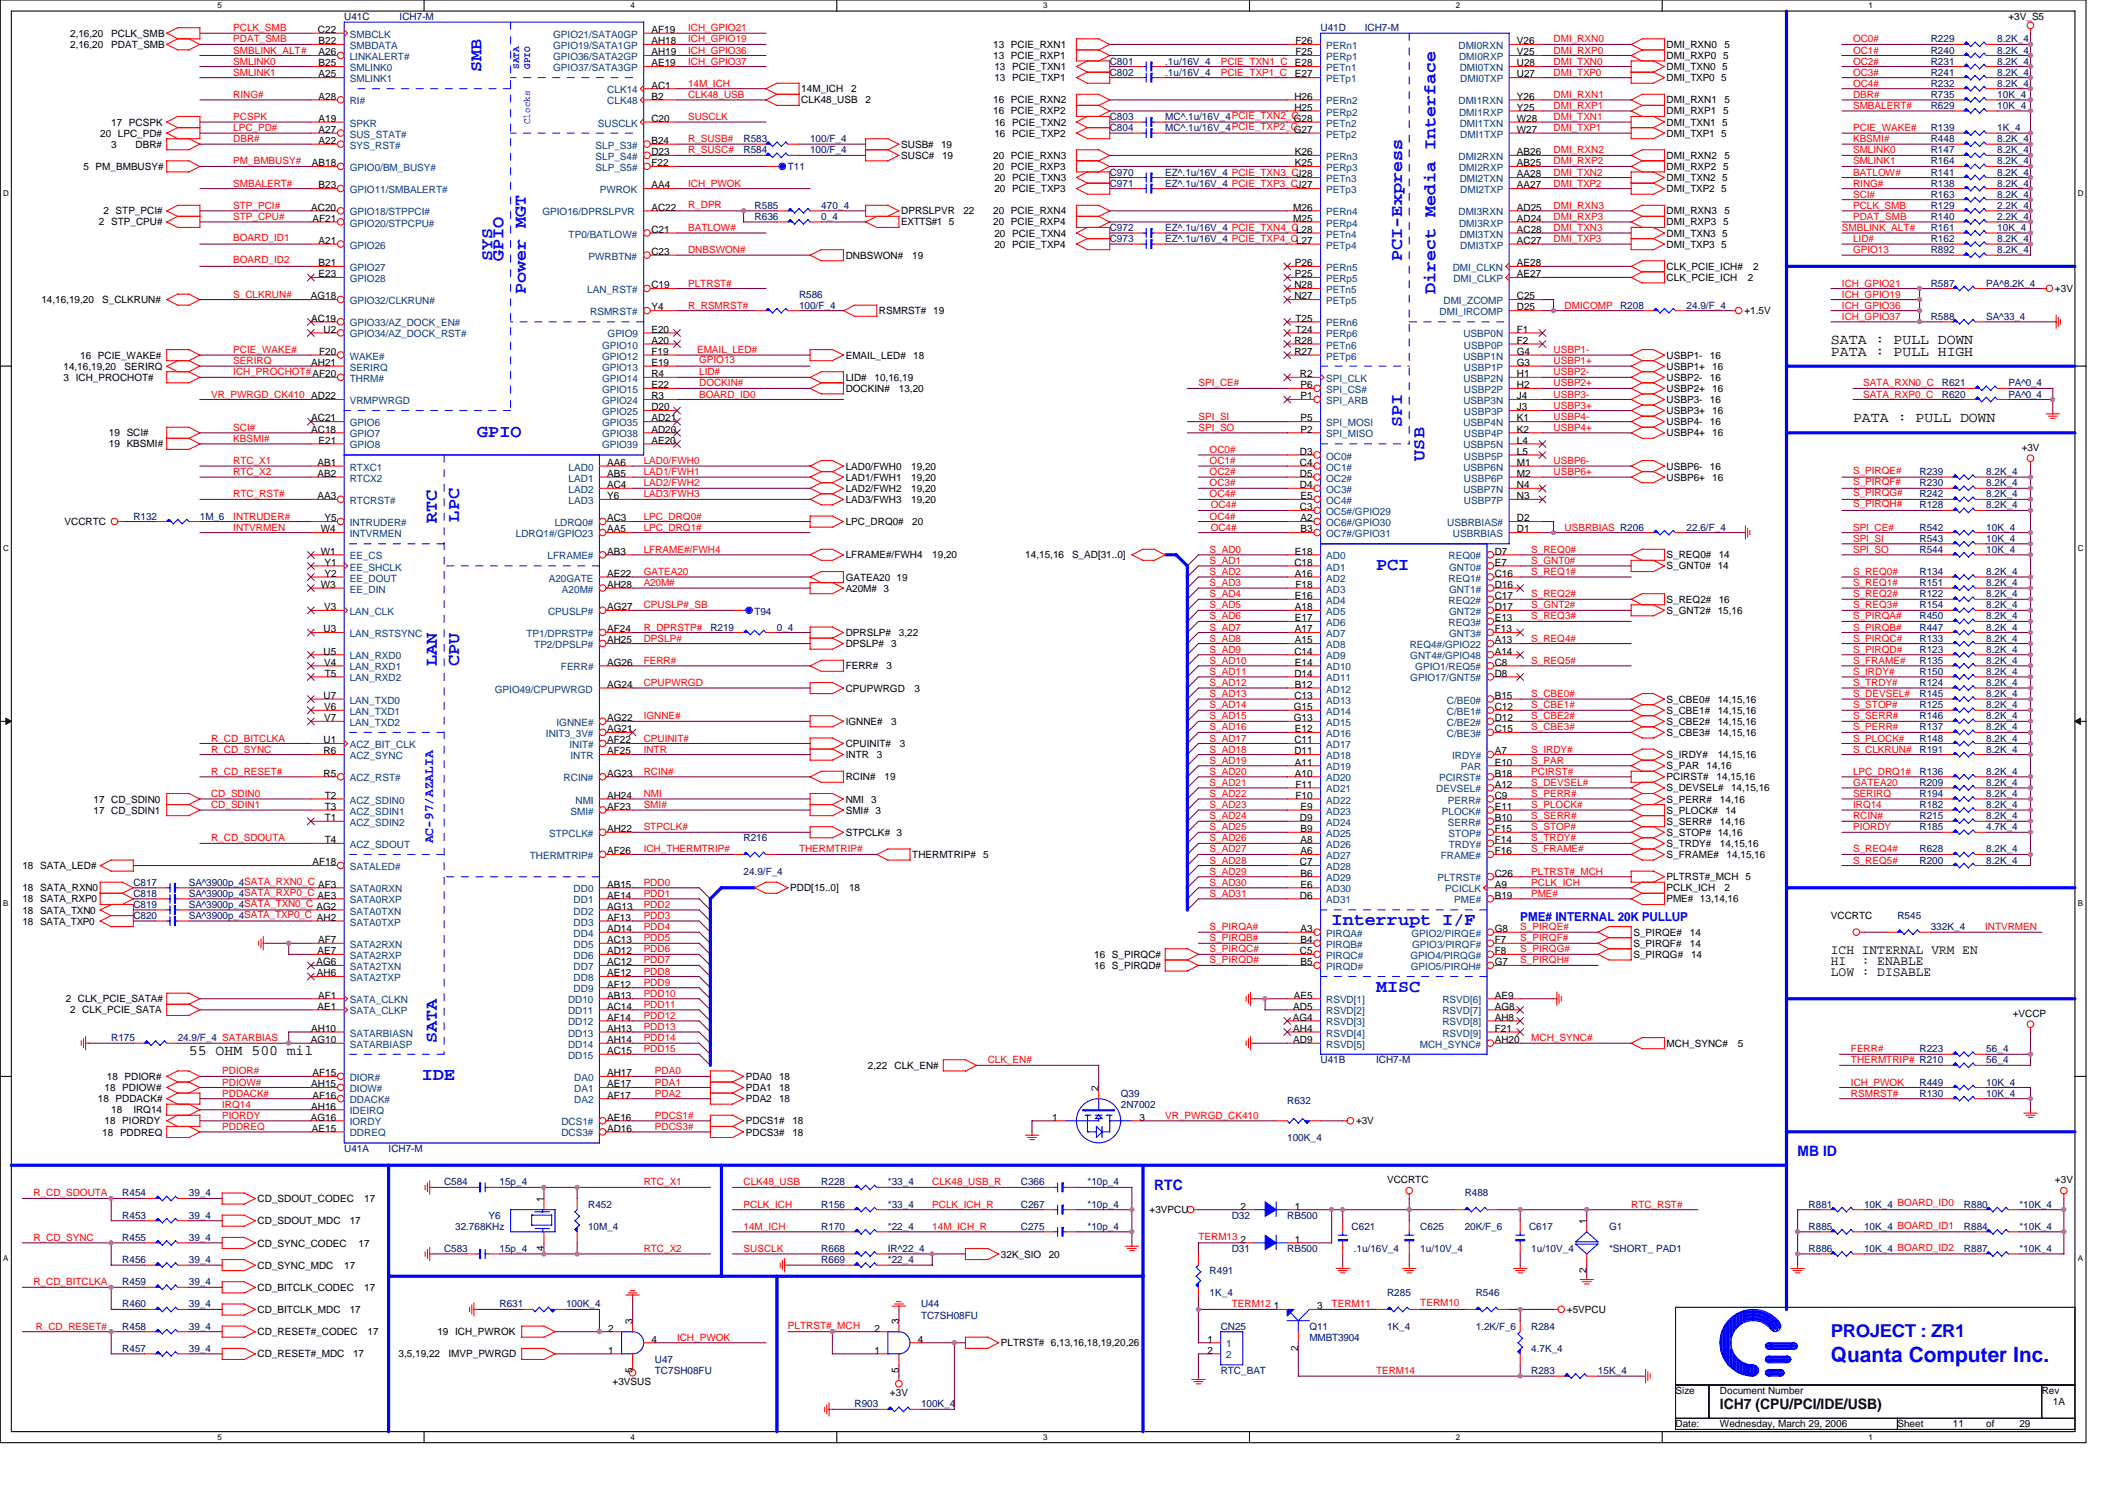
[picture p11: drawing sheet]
<svg xmlns="http://www.w3.org/2000/svg" width="297mm" height="210mm" viewBox="0 0 297 210" stroke-linecap="round" stroke-linejoin="round" font-family="sans-serif">
<defs><g id="words">
<text font-size="2.9" fill="#00f" x="255.7" y="190.2">Quanta Computer Inc.</text>
<g font-size="2.5" fill="#00f">
<text x="67.2" y="10.1" transform="rotate(-90 67.2 10.1)">SMB</text>
<text x="68.8" y="36.4" transform="rotate(-90 68.8 36.4)">SYS</text>
<text x="70.3" y="36.4" transform="rotate(-90 70.3 36.4)">GPIO</text>
<text x="73.4" y="41.1" transform="rotate(-90 73.4 41.1)">Power MGT</text>
<text x="195.8" y="36.4" transform="rotate(-90 195.8 36.4)">PCI-Express</text>
<text x="200.5" y="41.1" transform="rotate(-90 200.5 41.1)">Direct Media Interface</text>
<text x="195.8" y="59.6" transform="rotate(-90 195.8 59.6)">SPI</text>
<text x="66.7" y="61">GPIO</text>
<text x="198.9" y="64.3" transform="rotate(-90 198.9 64.3)">USB</text>
<text x="61" y="73" transform="rotate(-90 61 73)">RTC</text>
<text x="64.1" y="72.8" transform="rotate(-90 64.1 72.8)">LPC</text>
<text x="192.2" y="79.6">PCI</text>
<text x="61" y="93" transform="rotate(-90 61 93)">LAN</text>
<text x="64.1" y="93" transform="rotate(-90 64.1 93)">CPU</text>
<text x="186" y="129.1">Interrupt I/F</text>
<text x="192.2" y="138.4">MISC</text>
<text x="61" y="145.6" transform="rotate(-90 61 145.6)">SATA</text>
<text x="58.9" y="150.8">IDE</text>
<text x="255.7" y="186.7">PROJECT : ZR1</text>
</g>
<g font-size="2">
<text x="255.7" y="48.1">SATA : PULL DOWN</text>
<text x="255.7" y="49.6">PATA : PULL HIGH</text>
<text x="258.8" y="58.9">PATA : PULL DOWN</text>
<text x="26.4" y="147.3">55 OHM 500 mil</text>
<text x="240.2" y="196.8">ICH7 (CPU/PCI/IDE/USB)</text>
</g>
<g font-size="2" fill="#00f">
<text x="251" y="161.4">MB ID</text>
<text x="161.2" y="166.1">RTC</text>
</g>
<text font-size="1.9" fill="#00f" x="60.5" y="117.8" transform="rotate(-90 60.5 117.8)">AC-97/AZALIA</text>
<g font-size="1.9">
<text x="255.7" y="136.3">LOW : DISABLE</text>
<text x="255.7" y="134.7">HI</text>
<text x="255.7" y="133.2">ICH INTERNAL VRM EN</text>
<text x="260" y="134.7">: ENABLE</text>
</g>
<text font-size="1.7" fill="#00f" x="212.3" y="128.6">PME# INTERNAL 20K PULLUP</text>
<g font-size="1.4">
<text x="9.8" y="5.1">2,16,20</text>
<text x="15.5" y="5.1">PCLK_SMB</text>
<text x="44.4" y="4.6">C22</text>
<text x="91" y="4.6">AF19</text>
<text x="280.5" y="2.8">+3V_S5</text>
<text x="9.8" y="6.7">2,16,20</text>
<text x="15.5" y="6.7">PDAT_SMB</text>
<text x="44.5" y="6.2">B22</text>
<text x="44.5" y="7.7">A26</text>
<text x="44.5" y="9.3">B25</text>
<text x="44.5" y="10.8">A25</text>
<text x="91" y="6.2">AH18</text>
<text x="91" y="7.7">AH19</text>
<text x="91" y="9.3">AE19</text>
<text x="138.7" y="6.7">13 PCIE_RXN1</text>
<text x="138.7" y="8.2">13 PCIE_RXP1</text>
<text x="138.9" y="11.3">13 PCIE_TXP1</text>
<text x="138.9" y="9.8">13 PCIE_TXN1</text>
<text x="180.8" y="9.3">E28</text>
<text x="180.8" y="10.8">E27</text>
<text x="180.9" y="6.2">F26</text>
<text x="180.9" y="7.7">F25</text>
<text x="211.8" y="6.2">V26</text>
<text x="211.8" y="7.7">V25</text>
<text x="211.8" y="9.3">U28</text>
<text x="211.8" y="10.8">U27</text>
<text x="232.7" y="6.7">DMI_RXN0</text>
<text x="232.7" y="11.3">DMI_TXP0 5</text>
<text x="232.7" y="8.2">DMI_RXP0 5</text>
<text x="232.7" y="9.8">DMI_TXN0 5</text>
<text x="240.8" y="6.7">5</text>
<text x="15.5" y="17.5">17 PCSPK</text>
<text x="44.5" y="17">A19</text>
<text x="44.5" y="13.9">A28</text>
<text x="91" y="12.4">AC1</text>
<text x="91" y="13.9">B2</text>
<text x="91" y="17">C20</text>
<text x="111.9" y="14.4">CLK48_USB</text>
<text x="111.9" y="12.9">14M_ICH</text>
<text x="118.9" y="12.9">2</text>
<text x="120.9" y="14.4">2</text>
<text x="138.7" y="16">16 PCIE_RXP2</text>
<text x="138.7" y="14.4">16 PCIE_RXN2</text>
<text x="138.9" y="17.5">16 PCIE_TXN2</text>
<text x="180.7" y="17">G28</text>
<text x="180.8" y="13.9">H26</text>
<text x="180.8" y="15.5">H25</text>
<text x="211.8" y="13.9">Y26</text>
<text x="211.8" y="15.5">Y25</text>
<text x="211.8" y="17">W28</text>
<text x="232.7" y="16">DMI_RXP1 5</text>
<text x="232.7" y="17.5">DMI_TXN1 5</text>
<text x="232.7" y="14.4">DMI_RXN1</text>
<text x="240.8" y="14.4">5</text>
<text x="11.7" y="23.7">5 PM_BMBUSY#</text>
<text x="14" y="19.1">20 LPC_PD#</text>
<text x="15.5" y="20.6">3</text>
<text x="18.9" y="20.6">DBR#</text>
<text x="43.6" y="23.2">AB18</text>
<text x="44.5" y="18.6">A27</text>
<text x="44.5" y="20.1">A22</text>
<text x="91" y="20.1">B24</text>
<text x="91" y="21.7">D23</text>
<text x="91" y="23.2">F22</text>
<text x="125.9" y="20.6">SUSB#</text>
<text x="125.9" y="22.2">SUSC#</text>
<text x="131.4" y="20.6">19</text>
<text x="131.6" y="22.2">19</text>
<text x="138.7" y="22.2">20 PCIE_RXN3</text>
<text x="138.7" y="23.7">20 PCIE_RXP3</text>
<text x="138.9" y="19.1">16 PCIE_TXP2</text>
<text x="180.8" y="21.7">K26</text>
<text x="180.8" y="23.2">K25</text>
<text x="211.8" y="18.6">W27</text>
<text x="211.8" y="21.7">AB26</text>
<text x="211.8" y="23.2">AB25</text>
<text x="232.7" y="23.7">DMI_RXP2 5</text>
<text x="232.7" y="22.2">DMI_RXN2</text>
<text x="232.7" y="19.1">DMI_TXP1 5</text>
<text x="240.8" y="22.2">5</text>
<text x="14.5" y="29.9">2 STP_PCI#</text>
<text x="43.5" y="29.4">AC20</text>
<text x="44.5" y="26.3">B23</text>
<text x="91" y="26.3">AA4</text>
<text x="91" y="29.4">AC22</text>
<text x="125.9" y="29.9">DPRSLPVR</text>
<text x="134.5" y="29.9">22</text>
<text x="138.7" y="29.9">20 PCIE_RXN4</text>
<text x="138.9" y="26.8">20 PCIE_TXP3</text>
<text x="138.9" y="25.3">20 PCIE_TXN3</text>
<text x="180.6" y="29.4">M26</text>
<text x="211.8" y="24.8">AA28</text>
<text x="211.8" y="26.3">AA27</text>
<text x="211.8" y="29.4">AD25</text>
<text x="232.7" y="25.3">DMI_TXN2 5</text>
<text x="232.7" y="26.8">DMI_TXP2 5</text>
<text x="232.7" y="29.9">DMI_RXN3</text>
<text x="240.8" y="29.9">5</text>
<text x="13.8" y="31.5">2 STP_CPU#</text>
<text x="43.6" y="31">AF21</text>
<text x="44.5" y="34.1">A21</text>
<text x="91" y="32.5">C21</text>
<text x="91" y="35.6">C23</text>
<text x="125.9" y="31.5">EXTTS#1 5</text>
<text x="138.7" y="31.5">20 PCIE_RXP4</text>
<text x="138.9" y="34.6">20 PCIE_TXP4</text>
<text x="138.9" y="33">20 PCIE_TXN4</text>
<text x="180.6" y="31">M25</text>
<text x="211.8" y="31">AD24</text>
<text x="211.8" y="32.5">AC28</text>
<text x="211.8" y="34.1">AC27</text>
<text x="232.7" y="33">DMI_TXN3 5</text>
<text x="232.7" y="31.5">DMI_RXP3 5</text>
<text x="232.7" y="34.6">DMI_TXP3 5</text>
<text x="43.4" y="41.8">AG18</text>
<text x="44.5" y="37.2">B21</text>
<text x="44.5" y="38.7">E23</text>
<text x="91" y="40.3">C19</text>
<text x="118.1" y="36.1">DNBSWON#</text>
<text x="127.4" y="36.1">19</text>
<text x="180.8" y="40.3">N28</text>
<text x="180.8" y="41.8">N27</text>
<text x="180.8" y="37.2">P26</text>
<text x="180.8" y="38.7">P25</text>
<text x="211.8" y="37.2">AE28</text>
<text x="211.8" y="38.7">AE27</text>
<text x="211.8" y="41.8">C25</text>
<text x="232.7" y="37.7">CLK_PCIE_ICH#</text>
<text x="232.7" y="39.2">CLK_PCIE_ICH</text>
<text x="244.1" y="39.2">2</text>
<text x="244.8" y="37.7">2</text>
<text x="287" y="40.8">+3V</text>
<text x="5.8" y="42.3">14,16,19,20</text>
<text x="14.3" y="42.3">S_CLKRUN#</text>
<text x="43.5" y="44.9">AC19</text>
<text x="45.2" y="46.5">U2</text>
<text x="91" y="46.5">E20</text>
<text x="91" y="43.3">Y4</text>
<text x="122.7" y="43.9">RSMRST# 19</text>
<text x="180.9" y="44.9">T25</text>
<text x="180.9" y="46.5">T24</text>
<text x="211.8" y="43.3">D25</text>
<text x="211.8" y="46.5">F1</text>
<text x="243.6" y="43.9">+1.5V</text>
<text x="8.9" y="53.2">3 ICH_PROCHOT#</text>
<text x="8.9" y="51.6">14,16,19,20</text>
<text x="11.2" y="50.1">16 PCIE_WAKE#</text>
<text x="17.4" y="51.6">SERIRQ</text>
<text x="43.5" y="51.1">AH21</text>
<text x="44.6" y="49.6">F20</text>
<text x="91" y="48">A20</text>
<text x="91" y="49.6">F19</text>
<text x="91" y="51.1">E19</text>
<text x="91" y="52.7">R4</text>
<text x="118.1" y="50.1">EMAIL_LED#</text>
<text x="118.1" y="53.2">LID#</text>
<text x="122.1" y="53.2">10,16,19</text>
<text x="127.5" y="50.1">18</text>
<text x="180.8" y="48">R28</text>
<text x="180.8" y="49.6">R27</text>
<text x="181.5" y="52.7">R2</text>
<text x="211.8" y="48">F2</text>
<text x="211.8" y="49.6">G4</text>
<text x="211.8" y="51.1">G3</text>
<text x="211.8" y="52.7">H1</text>
<text x="232.7" y="50.1">USBP1-</text>
<text x="232.7" y="51.6">USBP1+</text>
<text x="232.7" y="53.2">USBP2-</text>
<text x="238.8" y="50.1">16</text>
<text x="238.8" y="53.2">16</text>
<text x="239.1" y="51.6">16</text>
<text x="43.5" y="58.8">AC21</text>
<text x="91" y="54.2">E22</text>
<text x="91" y="55.8">R3</text>
<text x="91" y="57.3">D20</text>
<text x="91" y="58.8">AD21</text>
<text x="118.1" y="54.7">DOCKIN#</text>
<text x="125.5" y="54.7">13,20</text>
<text x="181.6" y="54.2">P6</text>
<text x="181.6" y="55.8">P1</text>
<text x="181.6" y="58.8">P5</text>
<text x="211.8" y="54.2">H2</text>
<text x="211.8" y="55.8">J4</text>
<text x="211.8" y="57.3">J3</text>
<text x="211.8" y="58.8">K1</text>
<text x="232.7" y="59.4">USBP4-</text>
<text x="232.7" y="54.7">USBP2+</text>
<text x="232.7" y="57.8">USBP3+</text>
<text x="232.7" y="56.3">USBP3-</text>
<text x="238.8" y="59.4">16</text>
<text x="238.8" y="56.3">16</text>
<text x="239.1" y="54.7">16</text>
<text x="239.1" y="57.8">16</text>
<text x="15.2" y="62.5">19 KBSMI#</text>
<text x="15.2" y="60.9">19 SCI#</text>
<text x="43.5" y="60.4">AC18</text>
<text x="44.3" y="65">AB1</text>
<text x="44.5" y="62">E21</text>
<text x="84.8" y="65">AA6</text>
<text x="91" y="60.4">AD20</text>
<text x="91" y="62">AE20</text>
<text x="118.1" y="65.6">LAD0/FWH0</text>
<text x="127.3" y="65.6">19,20</text>
<text x="181.5" y="63.5">D3</text>
<text x="181.5" y="65">C4</text>
<text x="181.6" y="60.4">P2</text>
<text x="211.8" y="60.4">K2</text>
<text x="211.8" y="62">L4</text>
<text x="211.8" y="63.5">L5</text>
<text x="211.8" y="65">M1</text>
<text x="232.7" y="65.6">USBP6-</text>
<text x="232.7" y="60.9">USBP4+</text>
<text x="238.8" y="65.6">16</text>
<text x="239.1" y="60.9">16</text>
<text x="282.3" y="62.9">+3V</text>
<text x="44.3" y="66.6">AB2</text>
<text x="44.3" y="69.7">AA3</text>
<text x="84.8" y="66.6">AB5</text>
<text x="84.8" y="68.2">AC4</text>
<text x="84.8" y="69.7">Y6</text>
<text x="118.1" y="70.2">LAD3/FWH3</text>
<text x="118.1" y="68.7">LAD2/FWH2</text>
<text x="118.1" y="67.1">LAD1/FWH1</text>
<text x="127.3" y="70.2">19,20</text>
<text x="127.3" y="68.7">19,20</text>
<text x="127.3" y="67.1">19,20</text>
<text x="181.5" y="66.6">D5</text>
<text x="181.5" y="68.2">D4</text>
<text x="181.5" y="71.2">C3</text>
<text x="181.6" y="69.7">E5</text>
<text x="211.8" y="66.6">M2</text>
<text x="211.8" y="68.2">N4</text>
<text x="211.8" y="69.7">N3</text>
<text x="232.7" y="67.1">USBP6+</text>
<text x="239.1" y="67.1">16</text>
<text x="9" y="73.3">VCCRTC</text>
<text x="44.8" y="74.3">W4</text>
<text x="44.8" y="77.4">W1</text>
<text x="45.3" y="72.8">Y5</text>
<text x="84.8" y="72.8">AC3</text>
<text x="84.8" y="74.3">AA5</text>
<text x="84.8" y="77.4">AB3</text>
<text x="118.1" y="78">LFRAME#/FWH4</text>
<text x="118.1" y="73.3">LPC_DRQ0#</text>
<text x="127.4" y="73.3">20</text>
<text x="130.2" y="78">19,20</text>
<text x="143.2" y="78">14,15,16</text>
<text x="149.7" y="78">S_AD[31..0]</text>
<text x="180.8" y="77.4">E18</text>
<text x="181.6" y="72.8">A2</text>
<text x="181.6" y="74.3">B3</text>
<text x="208.7" y="77.4">D7</text>
<text x="211.8" y="72.8">D2</text>
<text x="211.8" y="74.3">D1</text>
<text x="232.7" y="78">S_REQ0#</text>
<text x="240" y="78">14</text>
<text x="44.8" y="82.1">W3</text>
<text x="45.3" y="79">Y1</text>
<text x="45.3" y="80.5">Y2</text>
<text x="84.8" y="80.5">AE22</text>
<text x="84.8" y="82.1">AH28</text>
<text x="118.1" y="81.1">GATEA20 19</text>
<text x="118.1" y="82.6">A20M# 3</text>
<text x="180.8" y="79">C18</text>
<text x="180.8" y="80.5">A16</text>
<text x="180.8" y="83.7">E16</text>
<text x="180.9" y="82.1">F18</text>
<text x="208.7" y="79">E7</text>
<text x="208.7" y="80.5">C16</text>
<text x="208.7" y="82.1">D16</text>
<text x="208.7" y="83.7">C17</text>
<text x="232.7" y="79.5">S_GNT0# 14</text>
<text x="45.2" y="88.3">U3</text>
<text x="45.3" y="85.2">V3</text>
<text x="84.8" y="85.2">AG27</text>
<text x="84.8" y="88.3">AF24</text>
<text x="84.8" y="89.8">AH25</text>
<text x="118.1" y="88.8">DPRSLP#</text>
<text x="125.5" y="88.8">3,22</text>
<text x="180.8" y="85.2">A18</text>
<text x="180.8" y="86.7">E17</text>
<text x="180.8" y="88.3">A17</text>
<text x="180.8" y="89.8">A15</text>
<text x="208.7" y="85.2">D17</text>
<text x="208.7" y="86.7">E13</text>
<text x="208.7" y="88.3">F13</text>
<text x="208.7" y="89.8">A13</text>
<text x="232.7" y="84.2">S_REQ2#</text>
<text x="232.7" y="85.7">S_GNT2# 15,16</text>
<text x="240" y="84.2">16</text>
<text x="45.2" y="91.4">U5</text>
<text x="45.3" y="92.9">V4</text>
<text x="45.4" y="94.5">T5</text>
<text x="84.8" y="92.9">AG26</text>
<text x="118.1" y="93.5">FERR#</text>
<text x="118.1" y="90.4">DPSLP#</text>
<text x="123.8" y="93.5">3</text>
<text x="124.5" y="90.4">3</text>
<text x="180.8" y="91.4">C14</text>
<text x="180.8" y="94.5">D14</text>
<text x="180.8" y="92.9">E14</text>
<text x="208.7" y="91.4">A14</text>
<text x="208.7" y="92.9">C8</text>
<text x="208.7" y="94.5">D8</text>
<text x="45.2" y="97.6">U7</text>
<text x="45.3" y="99.1">V6</text>
<text x="45.3" y="100.7">V7</text>
<text x="84.8" y="96">AG24</text>
<text x="84.8" y="100.7">AG22</text>
<text x="118.1" y="101.2">IGNNE#</text>
<text x="118.1" y="96.6">CPUPWRGD</text>
<text x="124.5" y="101.2">3</text>
<text x="127.7" y="96.6">3</text>
<text x="180.7" y="99.1">G15</text>
<text x="180.7" y="100.7">G13</text>
<text x="180.8" y="97.6">C13</text>
<text x="180.8" y="96">B12</text>
<text x="208.7" y="97.6">B15</text>
<text x="208.7" y="99.1">C12</text>
<text x="208.7" y="100.7">D12</text>
<text x="232.7" y="101.2">S_CBE2#</text>
<text x="232.7" y="99.7">S_CBE1#</text>
<text x="232.7" y="98.1">S_CBE0#</text>
<text x="239.9" y="101.2">14,15,16</text>
<text x="239.9" y="99.7">14,15,16</text>
<text x="239.9" y="98.1">14,15,16</text>
<text x="45.2" y="103.8">U1</text>
<text x="45.2" y="105.3">R6</text>
<text x="84.8" y="102.2">AG21</text>
<text x="84.8" y="103.8">AF22</text>
<text x="84.8" y="105.3">AF25</text>
<text x="118.1" y="104.3">CPUINIT#</text>
<text x="118.1" y="105.9">INTR</text>
<text x="122.4" y="105.9">3</text>
<text x="125.7" y="104.3">3</text>
<text x="180.8" y="103.8">C11</text>
<text x="180.8" y="105.3">D11</text>
<text x="180.8" y="102.2">E12</text>
<text x="180.8" y="106.9">A11</text>
<text x="208.7" y="102.2">C15</text>
<text x="208.7" y="105.3">A7</text>
<text x="208.7" y="106.9">E10</text>
<text x="232.7" y="102.7">S_CBE3#</text>
<text x="232.7" y="107.4">S_PAR</text>
<text x="232.7" y="105.9">S_IRDY#</text>
<text x="238.3" y="107.4">14,16</text>
<text x="239.9" y="102.7">14,15,16</text>
<text x="239.9" y="105.9">14,15,16</text>
<text x="13.1" y="113.6">17 CD_SDIN1</text>
<text x="13.1" y="112.1">17 CD_SDIN0</text>
<text x="45.2" y="108.4">R5</text>
<text x="45.4" y="111.5">T2</text>
<text x="45.4" y="113.1">T3</text>
<text x="84.8" y="108.4">AG23</text>
<text x="84.8" y="113.1">AF23</text>
<text x="84.8" y="111.5">AH24</text>
<text x="118.1" y="108.9">RCIN#</text>
<text x="118.1" y="112.1">NMI</text>
<text x="118.1" y="113.6">SMI# 3</text>
<text x="121.7" y="112.1">3</text>
<text x="123.5" y="108.9">19</text>
<text x="180.8" y="108.4">A10</text>
<text x="180.9" y="110">F11</text>
<text x="180.9" y="111.5">F10</text>
<text x="181.6" y="113.1">E9</text>
<text x="208.7" y="108.4">B18</text>
<text x="208.7" y="110">A12</text>
<text x="208.7" y="111.5">C9</text>
<text x="208.7" y="113.1">E11</text>
<text x="232.7" y="112.1">S_PERR#</text>
<text x="232.7" y="113.6">S_PLOCK#</text>
<text x="232.7" y="108.9">PCIRST#</text>
<text x="232.7" y="110.5">S_DEVSEL#</text>
<text x="239.7" y="108.9">14,15,16</text>
<text x="240.2" y="112.1">14,16</text>
<text x="241" y="113.6">14</text>
<text x="241.7" y="110.5">14,15,16</text>
<text x="45.4" y="114.6">T1</text>
<text x="45.4" y="117.7">T4</text>
<text x="84.8" y="116.2">AH22</text>
<text x="84.8" y="119.3">AF26</text>
<text x="118.1" y="116.7">STPCLK# 3</text>
<text x="127.4" y="119.8">THERMTRIP#</text>
<text x="137.3" y="119.8">5</text>
<text x="181.5" y="114.6">D9</text>
<text x="181.6" y="116.2">B9</text>
<text x="181.6" y="117.7">A8</text>
<text x="181.6" y="119.3">A6</text>
<text x="208.7" y="114.6">B10</text>
<text x="208.7" y="116.2">F15</text>
<text x="208.7" y="117.7">F14</text>
<text x="208.7" y="119.3">F16</text>
<text x="232.7" y="116.7">S_STOP# 14,16</text>
<text x="232.7" y="118.2">S_TRDY#</text>
<text x="232.7" y="119.8">S_FRAME#</text>
<text x="232.7" y="115.1">S_SERR#</text>
<text x="240.2" y="115.1">14,16</text>
<text x="240.2" y="118.2">14,15,16</text>
<text x="241.1" y="119.8">14,15,16</text>
<text x="3.1" y="121.3">18 SATA_LED#</text>
<text x="3.1" y="126">18 SATA_RXP0</text>
<text x="3.1" y="124.4">18 SATA_RXN0</text>
<text x="43.6" y="120.8">AF18</text>
<text x="84.8" y="123.9">AB15</text>
<text x="84.8" y="125.5">AE14</text>
<text x="110.4" y="124.4">PDD[15..0]</text>
<text x="118.6" y="124.4">18</text>
<text x="181.5" y="120.8">C7</text>
<text x="181.5" y="125.5">D6</text>
<text x="181.6" y="122.4">B6</text>
<text x="181.6" y="123.9">E6</text>
<text x="208.7" y="122.4">C26</text>
<text x="208.7" y="123.9">A9</text>
<text x="208.7" y="125.5">B19</text>
<text x="232.7" y="122.9">PLTRST#_MCH 5</text>
<text x="232.7" y="124.4">PCLK_ICH</text>
<text x="232.7" y="126">PME# 13,14,16</text>
<text x="240.8" y="124.4">2</text>
<text x="3.1" y="127.6">18 SATA_TXN0</text>
<text x="3.1" y="129.1">18 SATA_TXP0</text>
<text x="44.4" y="131.7">AF7</text>
<text x="84.8" y="127">AG13</text>
<text x="84.8" y="128.6">AF13</text>
<text x="84.8" y="130.1">AD14</text>
<text x="84.8" y="131.7">AC13</text>
<text x="181.6" y="130.1">A3</text>
<text x="181.6" y="131.7">B4</text>
<text x="208.7" y="131.7">F7</text>
<text x="208.7" y="130.1">G8</text>
<text x="228.1" y="130.6">S_PIRQE#</text>
<text x="236" y="130.6">14</text>
<text x="255.7" y="128.3">VCCRTC</text>
<text x="44.2" y="134.8">AG6</text>
<text x="44.3" y="136.3">AH6</text>
<text x="44.3" y="133.2">AE7</text>
<text x="84.8" y="133.2">AD12</text>
<text x="84.8" y="134.8">AC12</text>
<text x="84.8" y="136.3">AE12</text>
<text x="84.8" y="137.9">AF12</text>
<text x="152.8" y="135.3">16 S_PIRQD#</text>
<text x="152.8" y="133.7">16 S_PIRQC#</text>
<text x="181.5" y="133.2">C5</text>
<text x="181.6" y="134.8">B5</text>
<text x="208.7" y="134.8">G7</text>
<text x="208.7" y="133.2">F8</text>
<text x="228.1" y="132.2">S_PIRQF#</text>
<text x="228.1" y="133.7">S_PIRQG#</text>
<text x="236" y="132.2">14</text>
<text x="236.2" y="133.7">14</text>
<text x="9.2" y="139.9">2 CLK_PCIE_SATA#</text>
<text x="9.8" y="141.5">2 CLK_PCIE_SATA</text>
<text x="44.3" y="141">AE1</text>
<text x="44.4" y="139.4">AF1</text>
<text x="84.8" y="139.4">AB13</text>
<text x="84.8" y="141">AC14</text>
<text x="84.8" y="142.5">AF14</text>
<text x="180.5" y="142.5">AG4</text>
<text x="180.6" y="141">AD5</text>
<text x="180.7" y="139.4">AE5</text>
<text x="208.7" y="142.5">AH8</text>
<text x="208.7" y="141">AG8</text>
<text x="208.7" y="139.4">AE9</text>
<text x="281.1" y="141.9">+VCCP</text>
<text x="43.4" y="145.6">AG10</text>
<text x="43.5" y="144.1">AH10</text>
<text x="84.8" y="144.1">AH13</text>
<text x="84.8" y="145.6">AH14</text>
<text x="84.8" y="147.2">AC15</text>
<text x="121.2" y="149.2">2,22</text>
<text x="124.9" y="149.2">CLK_EN#</text>
<text x="180.6" y="144.1">AH4</text>
<text x="180.6" y="145.6">AD9</text>
<text x="208.7" y="145.6">AH20</text>
<text x="208.7" y="144.1">F21</text>
<text x="232.7" y="146.1">MCH_SYNC#</text>
<text x="242.7" y="146.1">5</text>
<text x="13.7" y="153.9">18 PDDACK#</text>
<text x="14.6" y="152.3">18 PDIOW#</text>
<text x="14.9" y="150.8">18 PDIOR#</text>
<text x="15.5" y="155.4">18</text>
<text x="18.6" y="155.4">IRQ14</text>
<text x="43.5" y="154.9">AH16</text>
<text x="43.5" y="151.8">AH15</text>
<text x="43.6" y="153.4">AF16</text>
<text x="43.6" y="150.3">AF15</text>
<text x="84.8" y="150.3">AH17</text>
<text x="84.8" y="151.8">AE17</text>
<text x="84.8" y="153.4">AF17</text>
<text x="104.2" y="153.9">PDA2</text>
<text x="104.2" y="152.3">PDA1</text>
<text x="104.2" y="150.8">PDA0</text>
<text x="108.8" y="153.9">18</text>
<text x="108.8" y="152.3">18</text>
<text x="108.8" y="150.8">18</text>
<text x="153.4" y="152.3" transform="rotate(-90 153.4 152.3)">2</text>
<text x="14.3" y="158.5">18 PDDREQ</text>
<text x="14.6" y="157">18 PIORDY</text>
<text x="43.4" y="156.5">AG16</text>
<text x="43.6" y="158">AE15</text>
<text x="84.8" y="156.5">AE16</text>
<text x="84.8" y="158">AD16</text>
<text x="104.2" y="157">PDCS1#</text>
<text x="104.2" y="158.5">PDCS3#</text>
<text x="110.7" y="157">18</text>
<text x="110.7" y="158.5">18</text>
<text x="146.9" y="156.5">1</text>
<text x="159.1" y="156.5">3</text>
<text x="189.4" y="157">+3V</text>
<text x="36" y="167.8">CD_SDOUT_CODEC</text>
<text x="50.9" y="167.8">17</text>
<text x="75.9" y="167.8" transform="rotate(-90 75.9 167.8)">1</text>
<text x="193.7" y="165.2">VCCRTC</text>
<text x="287" y="165.2">+3V</text>
<text x="36" y="170.9">CD_SDOUT_MDC</text>
<text x="48.8" y="170.9">17</text>
<text x="160.5" y="169.4">+3VPCU</text>
<text x="173.2" y="168.9">2</text>
<text x="173.2" y="173.5">2</text>
<text x="180.8" y="168.9">1</text>
<text x="180.8" y="173.5">1</text>
<text x="221.6" y="170.9" transform="rotate(-90 221.6 170.9)">1</text>
<text x="36" y="174">CD_SYNC_CODEC</text>
<text x="36" y="177.1">CD_SYNC_MDC</text>
<text x="48.1" y="177.1">17</text>
<text x="50.1" y="174">17</text>
<text x="75.9" y="174.7" transform="rotate(-90 75.9 174.7)">4</text>
<text x="139.8" y="175.6">32K_SIO</text>
<text x="146.4" y="175.6">20</text>
<text x="221.6" y="177.8" transform="rotate(-90 221.6 177.8)">2</text>
<text x="36" y="183.3">CD_BITCLK_MDC</text>
<text x="36" y="180.2">CD_BITCLK_CODEC</text>
<text x="48.8" y="183.3">17</text>
<text x="50.9" y="180.2">17</text>
<text x="84.9" y="185.9">2</text>
<text x="88.3" y="184.8" transform="rotate(-90 88.3 184.8)">3</text>
<text x="122.1" y="185.9">2</text>
<text x="125.5" y="184.8" transform="rotate(-90 125.5 184.8)">3</text>
<text x="177.9" y="182.8">1</text>
<text x="183.9" y="182.8">3</text>
<text x="218.8" y="183.3">+5VPCU</text>
<text x="36" y="186.4">CD_RESET#_CODEC</text>
<text x="36" y="189.5">CD_RESET#_MDC</text>
<text x="49.3" y="189.5">17</text>
<text x="51.3" y="186.4">17</text>
<text x="55.7" y="189.5">3,5,19,22</text>
<text x="61.1" y="186.4">19 ICH_PWROK</text>
<text x="62.6" y="189.5">IMVP_PWRGD</text>
<text x="84.9" y="189">1</text>
<text x="88.3" y="191.7" transform="rotate(-90 88.3 191.7)">5</text>
<text x="91" y="187.5">4</text>
<text x="122.1" y="189">1</text>
<text x="125.5" y="191.7" transform="rotate(-90 125.5 191.7)">5</text>
<text x="128.2" y="187.5">4</text>
<text x="139.8" y="188">PLTRST# 6,13,16,18,19,20,26</text>
<text x="168.6" y="187.5">1</text>
<text x="168.6" y="189">2</text>
<text x="181.3" y="188.6" transform="rotate(-90 181.3 188.6)">2</text>
<text x="85.6" y="193.4">+3VSUS</text>
<text x="124.3" y="194.9">+3V</text>
<text x="234" y="194.6">Size</text>
<text x="240.2" y="194.6">Document Number</text>
<text x="285.1" y="194.6">Rev</text>
<text x="286.7" y="196.2">1A</text>
<text x="234" y="199.3">Date:</text>
<text x="240.2" y="199.3">Wednesday, March 29, 2006</text>
<text x="265" y="199.3">Sheet</text>
<text x="272.7" y="199.3">11</text>
<text x="277.4" y="199.3">of</text>
<text x="282" y="199.3">29</text>
</g>
<g font-size="1.4" fill="#f00">
<text x="32.6" y="4.4">PCLK_SMB</text>
<text x="32.6" y="5.9">PDAT_SMB</text>
<text x="96.1" y="5.9">ICH_GPIO19</text>
<text x="96.1" y="4.4">ICH_GPIO21</text>
<text x="217" y="5.9">DMI_RXN0</text>
<text x="258.8" y="5.9">OC0#</text>
<text x="32.6" y="9">SMLINK0</text>
<text x="32.6" y="10.6">SMLINK1</text>
<text x="32.6" y="7.5">SMBLINK_ALT#</text>
<text x="96.1" y="7.5">ICH_GPIO36</text>
<text x="96.1" y="9">ICH_GPIO37</text>
<text x="170.5" y="9">PCIE_TXN1_C</text>
<text x="170.5" y="10.6">PCIE_TXP1_C</text>
<text x="217" y="7.5">DMI_RXP0</text>
<text x="217" y="10.6">DMI_TXP0</text>
<text x="217" y="9">DMI_TXN0</text>
<text x="258.8" y="9">OC2#</text>
<text x="258.8" y="7.5">OC1#</text>
<text x="258.8" y="10.6">OC3#</text>
<text x="32.6" y="13.7">RING#</text>
<text x="32.6" y="16.8">PCSPK</text>
<text x="96.1" y="13.7">CLK48_USB</text>
<text x="96.1" y="16.8">SUSCLK</text>
<text x="96.1" y="12.1">14M_ICH</text>
<text x="217" y="16.8">DMI_TXN1</text>
<text x="217" y="15.2">DMI_RXP1</text>
<text x="217" y="13.7">DMI_RXN1</text>
<text x="258.8" y="15.2">SMBALERT#</text>
<text x="258.8" y="13.7">DBR#</text>
<text x="258.8" y="12.1">OC4#</text>
<text x="32.6" y="23">PM_BMBUSY#</text>
<text x="32.6" y="18.3">LPC_PD#</text>
<text x="32.6" y="19.9">DBR#</text>
<text x="96.1" y="19.9">R_SUSB#</text>
<text x="96.1" y="21.4">R_SUSC#</text>
<text x="217" y="21.4">DMI_RXN2</text>
<text x="217" y="23">DMI_RXP2</text>
<text x="217" y="18.3">DMI_TXP1</text>
<text x="258.8" y="19.9">KBSMI#</text>
<text x="258.8" y="23">SMLINK1</text>
<text x="258.8" y="21.4">SMLINK0</text>
<text x="258.8" y="18.3">PCIE_WAKE#</text>
<text x="32.6" y="29.1">STP_PCI#</text>
<text x="32.6" y="26.1">SMBALERT#</text>
<text x="96.1" y="26.1">ICH_PWOK</text>
<text x="96.1" y="29">R_DPR</text>
<text x="217" y="29.1">DMI_RXN3</text>
<text x="217" y="26.1">DMI_TXP2</text>
<text x="217" y="24.5">DMI_TXN2</text>
<text x="258.8" y="26.1">RING#</text>
<text x="258.8" y="24.5">BATLOW#</text>
<text x="258.8" y="29.1">PCLK_SMB</text>
<text x="258.8" y="27.6">SCI#</text>
<text x="32.6" y="30.7">STP_CPU#</text>
<text x="32.6" y="33.7">BOARD_ID1</text>
<text x="96.1" y="32.3">BATLOW#</text>
<text x="96.1" y="35.3">DNBSWON#</text>
<text x="217" y="33.8">DMI_TXP3</text>
<text x="217" y="30.7">DMI_RXP3</text>
<text x="217" y="32.3">DMI_TXN3</text>
<text x="257.2" y="32.3">SMBLINK_ALT#</text>
<text x="258.8" y="35.3">GPIO13</text>
<text x="258.8" y="33.8">LID#</text>
<text x="258.8" y="30.7">PDAT_SMB</text>
<text x="32.6" y="36.7">BOARD_ID2</text>
<text x="32.6" y="41.6">S_CLKRUN#</text>
<text x="96.1" y="40">PLTRST#</text>
<text x="257.2" y="41.6">ICH_GPIO19</text>
<text x="257.2" y="40">ICH_GPIO21</text>
<text x="96.1" y="43.1">R_RSMRST#</text>
<text x="218.5" y="43.1">DMICOMP</text>
<text x="257.2" y="44.6">ICH_GPIO37</text>
<text x="257.2" y="43.1">ICH_GPIO36</text>
<text x="32.6" y="52.4">ICH_PROCHOT#AF20</text>
<text x="32.6" y="50.8">SERIRQ</text>
<text x="32.6" y="49.3">PCIE_WAKE#</text>
<text x="97.3" y="49.3">EMAIL_LED#</text>
<text x="97.6" y="50.7">GPIO13</text>
<text x="97.6" y="54">DOCKIN#</text>
<text x="97.6" y="52.4">LID#</text>
<text x="167.4" y="54">SPI_CE#</text>
<text x="217" y="49.3">USBP1-</text>
<text x="217" y="54">USBP2+</text>
<text x="217" y="50.8">USBP1+</text>
<text x="217" y="52.4">USBP2-</text>
<text x="260.2" y="54">SATA_RXN0_C</text>
<text x="29.5" y="55.5">VR_PWRGD_CK410 AD22</text>
<text x="97.6" y="55.5">BOARD_ID0</text>
<text x="167.4" y="58.6">SPI_SI</text>
<text x="217" y="57">USBP3+</text>
<text x="217" y="55.5">USBP3-</text>
<text x="217" y="58.6">USBP4-</text>
<text x="260.2" y="55.5">SATA_RXP0_C</text>
<text x="32.6" y="61.7">KBSMI#</text>
<text x="32.6" y="60.1">SCI#</text>
<text x="32.6" y="64.8">RTC_X1</text>
<text x="89.9" y="64.8">LAD0/FWH0</text>
<text x="167.4" y="60.1">SPI_SO</text>
<text x="168.9" y="64.8">OC1#</text>
<text x="168.9" y="63.2">OC0#</text>
<text x="217" y="60.1">USBP4+</text>
<text x="217" y="64.8">USBP6-</text>
<text x="32.6" y="69.4">RTC_RST#</text>
<text x="32.6" y="66.3">RTC_X2</text>
<text x="89.9" y="67.9">LAD2/FWH2</text>
<text x="89.9" y="69.4">LAD3/FWH3</text>
<text x="89.9" y="66.3">LAD1/FWH1</text>
<text x="168.9" y="66.3">OC2#</text>
<text x="168.9" y="67.9">OC3#</text>
<text x="168.9" y="69.4">OC4#</text>
<text x="169.1" y="71">OC4#</text>
<text x="217" y="66.3">USBP6+</text>
<text x="258.8" y="67.7">S_PIRQF#</text>
<text x="258.8" y="66.2">S_PIRQE#</text>
<text x="258.8" y="70.8">S_PIRQH#</text>
<text x="258.8" y="69.3">S_PIRQG#</text>
<text x="32.6" y="72.5">INTRUDER#</text>
<text x="32.6" y="74.1">INTVRMEN</text>
<text x="89.9" y="77.2">LFRAME#/FWH4</text>
<text x="89.9" y="72.5">LPC_DRQ0#</text>
<text x="89.9" y="74.1">LPC_DRQ1#</text>
<text x="168.9" y="72.5">OC4#</text>
<text x="168.9" y="77.2">S_AD0</text>
<text x="169.1" y="74.1">OC4#</text>
<text x="213.8" y="77.2">S_REQ0#</text>
<text x="218.5" y="74.1">USBRBIAS R206</text>
<text x="258.8" y="74.1">SPI_CE#</text>
<text x="258.8" y="75.6">SPI_SI</text>
<text x="258.8" y="77.2">SPI_SO</text>
<text x="89.9" y="80.3">GATEA20</text>
<text x="89.9" y="81.8">A20M#</text>
<text x="168.9" y="81.8">S_AD3</text>
<text x="168.9" y="83.4">S_AD4</text>
<text x="168.9" y="80.3">S_AD2</text>
<text x="168.9" y="78.7">S_AD1</text>
<text x="213.8" y="80.3">S_REQ1#</text>
<text x="213.8" y="83.4">S_REQ2#</text>
<text x="213.8" y="78.7">S_GNT0#</text>
<text x="258.8" y="81.8">S_REQ1#</text>
<text x="258.8" y="80.3">S_REQ0#</text>
<text x="258.8" y="83.4">S_REQ2#</text>
<text x="89.9" y="88">R_DPRSTP#</text>
<text x="89.9" y="89.6">DPSLP#</text>
<text x="89.9" y="84.9">CPUSLP#_SB</text>
<text x="168.9" y="86.5">S_AD6</text>
<text x="168.9" y="88">S_AD7</text>
<text x="168.9" y="84.9">S_AD5</text>
<text x="168.9" y="89.6">S_AD8</text>
<text x="213.8" y="86.5">S_REQ3#</text>
<text x="213.8" y="89.6">S_REQ4#</text>
<text x="213.8" y="84.9">S_GNT2#</text>
<text x="258.8" y="88">S_PIRQB#</text>
<text x="258.8" y="89.6">S_PIRQC#</text>
<text x="258.8" y="84.9">S_REQ3#</text>
<text x="258.8" y="86.5">S_PIRQA#</text>
<text x="89.9" y="92.7">FERR#</text>
<text x="89.9" y="95.8">CPUPWRGD</text>
<text x="168.9" y="94.2">S_AD11</text>
<text x="168.9" y="95.8">S_AD12</text>
<text x="168.9" y="91.1">S_AD9</text>
<text x="168.9" y="92.7">S_AD10</text>
<text x="213.8" y="92.7">S_REQ5#</text>
<text x="258.8" y="91.1">S_PIRQD#</text>
<text x="258.8" y="94.2">S_IRDY#</text>
<text x="258.8" y="92.7">S_FRAME#</text>
<text x="258.8" y="95.8">S_TRDY#</text>
<text x="89.9" y="100.4">IGNNE#</text>
<text x="168.9" y="97.3">S_AD13</text>
<text x="168.9" y="102">S_AD16</text>
<text x="168.9" y="98.9">S_AD14</text>
<text x="168.9" y="100.4">S_AD15</text>
<text x="213.8" y="98.9">S_CBE1#</text>
<text x="213.8" y="102">S_CBE3#</text>
<text x="213.8" y="97.3">S_CBE0#</text>
<text x="213.8" y="100.4">S_CBE2#</text>
<text x="258.8" y="102">S_PERR#</text>
<text x="258.8" y="100.4">S_SERR#</text>
<text x="258.8" y="98.9">S_STOP#</text>
<text x="258.8" y="97.3">S_DEVSEL#</text>
<text x="29.5" y="103.5">R_CD_BITCLKA</text>
<text x="29.5" y="105.1">R_CD_SYNC</text>
<text x="89.9" y="103.5">CPUINIT#</text>
<text x="89.9" y="105.1">INTR</text>
<text x="168.9" y="106.6">S_AD19</text>
<text x="168.9" y="103.5">S_AD17</text>
<text x="168.9" y="105.1">S_AD18</text>
<text x="213.8" y="105.1">S_IRDY#</text>
<text x="213.8" y="106.6">S_PAR</text>
<text x="258.8" y="105.1">S_CLKRUN#</text>
<text x="258.8" y="103.5">S_PLOCK#</text>
<text x="29.5" y="108.2">R_CD_RESET#</text>
<text x="29.5" y="112.8">CD_SDIN1</text>
<text x="29.5" y="111.3">CD_SDIN0</text>
<text x="89.9" y="108.2">RCIN#</text>
<text x="89.9" y="111.3">NMI</text>
<text x="89.9" y="112.8">SMI#</text>
<text x="168.9" y="111.3">S_AD22</text>
<text x="168.9" y="108.2">S_AD20</text>
<text x="168.9" y="112.8">S_AD23</text>
<text x="168.9" y="109.7">S_AD21</text>
<text x="213.8" y="112.8">S_PLOCK#</text>
<text x="213.8" y="108.2">PCIRST#</text>
<text x="213.8" y="109.7">S_DEVSEL#</text>
<text x="213.8" y="111.3">S_PERR#</text>
<text x="258.8" y="112.8">IRQ14</text>
<text x="258.8" y="111.3">SERIRQ</text>
<text x="258.8" y="109.7">GATEA20</text>
<text x="258.8" y="108.2">LPC_DRQ1#</text>
<text x="29.5" y="117.5">R_CD_SDOUTA</text>
<text x="89.9" y="115.9">STPCLK#</text>
<text x="89.9" y="119">ICH_THERMTRIP#</text>
<text x="111.6" y="119">THERMTRIP#</text>
<text x="168.9" y="114.4">S_AD24</text>
<text x="168.9" y="115.9">S_AD25</text>
<text x="168.9" y="119">S_AD27</text>
<text x="168.9" y="117.5">S_AD26</text>
<text x="213.8" y="117.5">S_TRDY#</text>
<text x="213.8" y="114.4">S_SERR#</text>
<text x="213.8" y="115.9">S_STOP#</text>
<text x="213.8" y="119">S_FRAME#</text>
<text x="258.8" y="119">S_REQ4#</text>
<text x="258.8" y="115.9">PIORDY</text>
<text x="258.8" y="114.4">RCIN#</text>
<text x="89.9" y="125.2">PDD1</text>
<text x="89.9" y="123.7">PDD0</text>
<text x="168.9" y="125.2">S_AD31</text>
<text x="168.9" y="120.6">S_AD28</text>
<text x="168.9" y="122.1">S_AD29</text>
<text x="168.9" y="123.7">S_AD30</text>
<text x="213.8" y="123.7">PCLK_ICH</text>
<text x="213.8" y="122.1">PLTRST#_MCH</text>
<text x="213.8" y="125.2">PME#</text>
<text x="258.8" y="120.6">S_REQ5#</text>
<text x="89.9" y="126.8">PDD2</text>
<text x="89.9" y="129.9">PDD4</text>
<text x="89.9" y="131.4">PDD5</text>
<text x="89.9" y="128.3">PDD3</text>
<text x="168.9" y="131.4">S_PIRQB#</text>
<text x="168.9" y="129.9">S_PIRQA#</text>
<text x="212.3" y="129.9">S_PIRQE#</text>
<text x="212.3" y="131.4">S_PIRQF#</text>
<text x="277.2" y="129.9">INTVRMEN</text>
<text x="89.9" y="137.6">PDD9</text>
<text x="89.9" y="134.5">PDD7</text>
<text x="89.9" y="133">PDD6</text>
<text x="89.9" y="136.1">PDD8</text>
<text x="168.9" y="133">S_PIRQC#</text>
<text x="168.9" y="134.5">S_PIRQD#</text>
<text x="212.3" y="133">S_PIRQG#</text>
<text x="212.3" y="134.5">S_PIRQH#</text>
<text x="89.9" y="139.2">PDD10</text>
<text x="89.9" y="142.3">PDD12</text>
<text x="89.9" y="140.7">PDD11</text>
<text x="89.9" y="143.8">PDD13</text>
<text x="89.9" y="146.9">PDD15</text>
<text x="89.9" y="145.4">PDD14</text>
<text x="137.9" y="148.5">CLK_EN#</text>
<text x="213.8" y="145.4">MCH_SYNC#</text>
<text x="258.5" y="146.9">FERR#</text>
<text x="258.5" y="148.5">THERMTRIP# R210</text>
<text x="31" y="153.1">PDDACK#</text>
<text x="31" y="154.7">IRQ14</text>
<text x="31" y="150">PDIOR#</text>
<text x="31" y="151.6">PDIOW#</text>
<text x="91.5" y="150">PDA0</text>
<text x="91.5" y="153.1">PDA2</text>
<text x="91.5" y="151.6">PDA1</text>
<text x="258.5" y="151.6">ICH_PWOK</text>
<text x="258.5" y="153.1">RSMRST#</text>
<text x="31" y="157.8">PDDREQ</text>
<text x="31" y="156.2">PIORDY</text>
<text x="91.5" y="156.2">PDCS1#</text>
<text x="91.5" y="157.8">PDCS3#</text>
<text x="162.7" y="156.2">VR_PWRGD_CK410</text>
<text x="4.7" y="167">R_CD_SDOUTA</text>
<text x="89.9" y="165.5">RTC_X1</text>
<text x="103.8" y="165.5">CLK48_USB</text>
<text x="130.2" y="165.5">CLK48_USB_R</text>
<text x="4.7" y="173.2">R_CD_SYNC</text>
<text x="103.8" y="171.7">14M_ICH</text>
<text x="103.8" y="168.6">PCLK_ICH</text>
<text x="130.2" y="168.6">PCLK_ICH_R</text>
<text x="130.2" y="171.7">14M_ICH_R</text>
<text x="167.4" y="173.1">TERM13</text>
<text x="227.8" y="168.6">RTC_RST#</text>
<text x="4.7" y="179.5">R_CD_BITCLKA</text>
<text x="89.9" y="174.8">RTC_X2</text>
<text x="103.8" y="174.8">SUSCLK</text>
<text x="5" y="185.7">R_CD_RESET#</text>
<text x="110" y="185.5">PLTRST#_MCH</text>
<text x="172" y="182.5">TERM12</text>
<text x="186" y="182.5">TERM11</text>
<text x="198.3" y="182.4">TERM10</text>
<text x="94.5" y="187.2">ICH_PWOK</text>
<text x="192.2" y="191.8">TERM14</text>
</g>
<g font-size="1.4" fill="#000080">
<text x="48.1" y="2.8">U41C</text>
<text x="55.8" y="2.8">ICH7-M</text>
<text x="184.4" y="4.4">U41D</text>
<text x="190.6" y="4.4">ICH7-M</text>
<text x="269.6" y="5.9">R229</text>
<text x="278.9" y="5.9">8.2K_4</text>
<text x="155" y="10.6">C802</text>
<text x="155" y="9">C801</text>
<text x="162.7" y="10.6">.1u/16V_4</text>
<text x="162.7" y="9">.1u/16V_4</text>
<text x="269.6" y="7.5">R240</text>
<text x="269.6" y="9">R231</text>
<text x="269.6" y="10.6">R241</text>
<text x="278.9" y="7.5">8.2K_4</text>
<text x="278.9" y="9">8.2K_4</text>
<text x="278.9" y="10.6">8.2K_4</text>
<text x="155" y="16.8">C803</text>
<text x="162.7" y="16.8">MC^.1u/16V_4PCIE_TXN2_C</text>
<text x="269.6" y="15.2">R629</text>
<text x="269.6" y="13.7">R735</text>
<text x="269.6" y="12.1">R232</text>
<text x="278.9" y="15.2">10K_4</text>
<text x="278.9" y="13.7">10K_4</text>
<text x="278.9" y="12.1">8.2K_4</text>
<text x="103.8" y="21.4">R584</text>
<text x="103.8" y="19.9">R583</text>
<text x="110" y="23.7">T11</text>
<text x="113.1" y="21.4">100/F_4</text>
<text x="113.1" y="19.9">100/F_4</text>
<text x="155" y="18.3">C804</text>
<text x="162.7" y="18.3">MC^.1u/16V_4PCIE_TXP2_CG27</text>
<text x="269.6" y="21.4">R147</text>
<text x="269.6" y="18.3">R139</text>
<text x="269.6" y="23">R164</text>
<text x="269.6" y="19.9">R448</text>
<text x="278.9" y="21.4">8.2K_4</text>
<text x="278.9" y="18.3">1K_4</text>
<text x="278.9" y="23">8.2K_4</text>
<text x="278.9" y="19.9">8.2K_4</text>
<text x="105.4" y="29.1">R585</text>
<text x="114.7" y="29.1">470_4</text>
<text x="155" y="24.5">C970</text>
<text x="155" y="26.1">C971</text>
<text x="162.7" y="24.5">EZ^.1u/16V_4 PCIE_TXN3_CJ28</text>
<text x="162.7" y="26.1">EZ^.1u/16V_4 PCIE_TXP3_CJ27</text>
<text x="269.6" y="26.1">R138</text>
<text x="269.6" y="27.6">R163</text>
<text x="269.6" y="29.1">R129</text>
<text x="269.6" y="24.5">R141</text>
<text x="278.9" y="26.1">8.2K_4</text>
<text x="278.9" y="27.6">8.2K_4</text>
<text x="278.9" y="29.1">2.2K_4</text>
<text x="278.9" y="24.5">8.2K_4</text>
<text x="105.4" y="30.7">R636</text>
<text x="114.7" y="30.7">0_4</text>
<text x="155" y="32.3">C972</text>
<text x="155" y="33.8">C973</text>
<text x="162.7" y="32.3">EZ^.1u/16V_4 PCIE_TXN4_CL28</text>
<text x="162.7" y="33.8">EZ^.1u/16V_4 PCIE_TXP4_CL27</text>
<text x="269.6" y="33.8">R162</text>
<text x="269.6" y="30.7">R140</text>
<text x="269.6" y="32.3">R161</text>
<text x="269.6" y="35.3">R892</text>
<text x="278.9" y="33.8">8.2K_4</text>
<text x="278.9" y="30.7">2.2K_4</text>
<text x="278.9" y="32.3">10K_4</text>
<text x="278.9" y="35.3">8.2K_4</text>
<text x="111.6" y="41.6">R586</text>
<text x="269.6" y="40">R587</text>
<text x="277.4" y="40">PA^8.2K_4</text>
<text x="111.6" y="43.1">100/F_4</text>
<text x="226.2" y="43.1">R208</text>
<text x="235.5" y="43.1">24.9/F_4</text>
<text x="269.6" y="44.6">R588</text>
<text x="277.4" y="44.6">SA^33_4</text>
<text x="271.2" y="54">R621</text>
<text x="280.5" y="54">PA^0_4</text>
<text x="271.2" y="55.5">R620</text>
<text x="280.5" y="55.5">PA^0_4</text>
<text x="268.1" y="66.3">R239</text>
<text x="268.1" y="69.4">R242</text>
<text x="268.1" y="67.9">R230</text>
<text x="268.1" y="71">R128</text>
<text x="277.4" y="66.3">8.2K_4</text>
<text x="277.4" y="69.4">8.2K_4</text>
<text x="277.4" y="67.9">8.2K_4</text>
<text x="277.4" y="71">8.2K_4</text>
<text x="18.6" y="72.5">R132</text>
<text x="27.9" y="72.5">1M_6</text>
<text x="235.5" y="74.1">22.6/F_4</text>
<text x="268.1" y="75.6">R543</text>
<text x="268.1" y="77.2">R544</text>
<text x="268.1" y="74.1">R542</text>
<text x="277.4" y="75.6">10K_4</text>
<text x="277.4" y="77.2">10K_4</text>
<text x="277.4" y="74.1">10K_4</text>
<text x="268.1" y="80.3">R134</text>
<text x="268.1" y="81.8">R151</text>
<text x="268.1" y="83.4">R122</text>
<text x="277.4" y="80.3">8.2K_4</text>
<text x="277.4" y="81.8">8.2K_4</text>
<text x="277.4" y="83.4">8.2K_4</text>
<text x="99.2" y="88">R219</text>
<text x="105.4" y="85.9">T94</text>
<text x="108.5" y="88">0_4</text>
<text x="268.1" y="86.5">R450</text>
<text x="268.1" y="88">R447</text>
<text x="268.1" y="89.6">R133</text>
<text x="268.1" y="84.9">R154</text>
<text x="277.4" y="86.5">8.2K_4</text>
<text x="277.4" y="88">8.2K_4</text>
<text x="277.4" y="89.6">8.2K_4</text>
<text x="277.4" y="84.9">8.2K_4</text>
<text x="268.1" y="92.7">R135</text>
<text x="268.1" y="94.2">R150</text>
<text x="268.1" y="95.8">R124</text>
<text x="268.1" y="91.1">R123</text>
<text x="277.4" y="92.7">8.2K_4</text>
<text x="277.4" y="94.2">8.2K_4</text>
<text x="277.4" y="95.8">8.2K_4</text>
<text x="277.4" y="91.1">8.2K_4</text>
<text x="268.1" y="98.9">R125</text>
<text x="268.1" y="100.4">R146</text>
<text x="268.1" y="102">R137</text>
<text x="268.1" y="97.3">R145</text>
<text x="277.4" y="98.9">8.2K_4</text>
<text x="277.4" y="100.4">8.2K_4</text>
<text x="277.4" y="102">8.2K_4</text>
<text x="277.4" y="97.3">8.2K_4</text>
<text x="268.1" y="105.1">R191</text>
<text x="268.1" y="103.5">R148</text>
<text x="277.4" y="105.1">8.2K_4</text>
<text x="277.4" y="103.5">8.2K_4</text>
<text x="268.1" y="109.7">R209</text>
<text x="268.1" y="108.2">R136</text>
<text x="268.1" y="112.8">R182</text>
<text x="268.1" y="111.3">R194</text>
<text x="277.4" y="109.7">8.2K_4</text>
<text x="277.4" y="108.2">8.2K_4</text>
<text x="277.4" y="112.8">8.2K_4</text>
<text x="277.4" y="111.3">8.2K_4</text>
<text x="103.8" y="117.5">R216</text>
<text x="268.1" y="114.4">R215</text>
<text x="268.1" y="119">R628</text>
<text x="268.1" y="115.9">R185</text>
<text x="277.4" y="114.4">8.2K_4</text>
<text x="277.4" y="119">8.2K_4</text>
<text x="277.4" y="115.9">4.7K_4</text>
<text x="18.6" y="123.7">C817</text>
<text x="18.6" y="125.2">C818</text>
<text x="26.4" y="123.7">SA^3900p_4SATA_RXN0_C AF3</text>
<text x="26.4" y="125.2">SA^3900p_4SATA_RXP0_C AE3</text>
<text x="103.8" y="122.1">24.9/F_4</text>
<text x="268.1" y="120.6">R200</text>
<text x="277.4" y="120.6">8.2K_4</text>
<text x="18.6" y="126.8">C819</text>
<text x="18.6" y="128.3">C820</text>
<text x="26.4" y="126.8">SA^3900p_4SATA_TXN0_C AG2</text>
<text x="26.4" y="128.3">SA^3900p_4SATA_TXP0_C AH2</text>
<text x="265" y="128.3">R545</text>
<text x="269.6" y="129.9">332K_4</text>
<text x="15.5" y="145.4">R175</text>
<text x="24.8" y="145.4">24.9/F_4 SATARBIAS</text>
<text x="184.4" y="148.5">U41B</text>
<text x="192.2" y="148.5">ICH7-M</text>
<text x="268.1" y="146.9">R223</text>
<text x="277.4" y="146.9">56_4</text>
<text x="277.4" y="148.5">56_4</text>
<text x="156.5" y="153.1">Q39</text>
<text x="156.5" y="154.7">2N7002</text>
<text x="179.8" y="154.2">R632</text>
<text x="268.1" y="151.6">R449</text>
<text x="268.1" y="153.1">R130</text>
<text x="277.4" y="151.6">10K_4</text>
<text x="277.4" y="153.1">10K_4</text>
<text x="48.1" y="160.8">U41A</text>
<text x="54.3" y="160.8">ICH7-M</text>
<text x="179.8" y="159.3">100K_4</text>
<text x="17.1" y="167">R454</text>
<text x="26.4" y="167">39_4</text>
<text x="62" y="165.5">C584</text>
<text x="69.8" y="165.5">15p_4</text>
<text x="114.7" y="165.5">R228</text>
<text x="124" y="165.5">*33_4</text>
<text x="142.6" y="165.5">C366</text>
<text x="151.9" y="165.5">*10p_4</text>
<text x="204.6" y="167">R488</text>
<text x="17.1" y="173.2">R455</text>
<text x="17.1" y="170.2">R453</text>
<text x="26.4" y="173.2">39_4</text>
<text x="26.4" y="170.2">39_4</text>
<text x="63.6" y="171.7">32.768KHz</text>
<text x="68.2" y="170.2">Y6</text>
<text x="82.1" y="168.6">R452</text>
<text x="82.1" y="171.7">10M_4</text>
<text x="114.7" y="171.7">R170</text>
<text x="114.7" y="168.6">R156</text>
<text x="124" y="171.7">*22_4</text>
<text x="124" y="168.6">*33_4</text>
<text x="142.6" y="171.7">C275</text>
<text x="142.6" y="168.6">C267</text>
<text x="151.9" y="171.7">*10p_4</text>
<text x="151.9" y="168.6">*10p_4</text>
<text x="172" y="170.2">D32</text>
<text x="179.8" y="170.2">RB500</text>
<text x="188.8" y="171.7">C621</text>
<text x="198.3" y="171.7">C625</text>
<text x="204.6" y="171.7">20K/F_6</text>
<text x="213.5" y="171.7">C617</text>
<text x="224.7" y="171.7">G1</text>
<text x="252.6" y="168.6">R881</text>
<text x="252.6" y="171.7">R885</text>
<text x="260.3" y="168.6">10K_4 BOARD_ID0</text>
<text x="260.3" y="171.7">10K_4 BOARD_ID1</text>
<text x="274.3" y="168.6">R880</text>
<text x="274.3" y="171.7">R884</text>
<text x="282" y="168.6">*10K_4</text>
<text x="282" y="171.7">*10K_4</text>
<text x="17.1" y="176.3">R456</text>
<text x="17.1" y="179.5">R459</text>
<text x="26.4" y="176.3">39_4</text>
<text x="26.4" y="179.5">39_4</text>
<text x="62" y="174.8">C583</text>
<text x="69.8" y="174.8">15p_4</text>
<text x="114.7" y="176.3">R669</text>
<text x="114.7" y="174.8">R668</text>
<text x="124" y="176.3">*22_4</text>
<text x="124" y="174.8">IR^22_4</text>
<text x="168.9" y="177.9">R491</text>
<text x="172" y="174.8">D31</text>
<text x="179.8" y="174.8">RB500</text>
<text x="189.1" y="174.8">.1u/16V_4</text>
<text x="198.3" y="174.8">1u/10V_4</text>
<text x="213.8" y="174.8">1u/10V_4</text>
<text x="224.7" y="174.8">*SHORT_ PAD1</text>
<text x="252.6" y="174.8">R886</text>
<text x="260.3" y="174.8">10K_4 BOARD_ID2</text>
<text x="274.3" y="174.8">R887</text>
<text x="282" y="174.8">*10K_4</text>
<text x="17.1" y="182.5">R460</text>
<text x="17.1" y="185.7">R458</text>
<text x="26.4" y="182.5">39_4</text>
<text x="26.4" y="185.7">39_4</text>
<text x="69.8" y="182.5">R631</text>
<text x="79.1" y="182.5">100K_4</text>
<text x="128.6" y="182.5">U44</text>
<text x="128.6" y="184.1">TC7SH08FU</text>
<text x="168.9" y="181">1K_4</text>
<text x="170.5" y="185.7">CN25</text>
<text x="182.9" y="185.7">Q11</text>
<text x="193.7" y="181">R285</text>
<text x="193.7" y="185.7">1K_4</text>
<text x="206.1" y="181">R546</text>
<text x="206.1" y="185.7">1.2K/F_6</text>
<text x="213.8" y="185.7">R284</text>
<text x="17.1" y="188.7">R457</text>
<text x="26.4" y="188.7">39_4</text>
<text x="91.5" y="190.3">U47</text>
<text x="91.5" y="191.8">TC7SH08FU</text>
<text x="170.5" y="191.8">RTC_BAT</text>
<text x="182.9" y="187.2">MMBT3904</text>
<text x="213.8" y="188.7">4.7K_4</text>
<text x="213.8" y="191.8">R283</text>
<text x="223.2" y="191.8">15K_4</text>
<text x="119.3" y="196.5">R903</text>
<text x="128.6" y="196.5">100K_4</text>
</g>
<g font-size="1.4" fill="#004080">
<text x="48.8" y="5.3">SMBCLK</text>
<text x="77.3" y="5.3">GPIO21/SATA0GP</text>
<text x="48.8" y="6.8">SMBDATA</text>
<text x="48.8" y="8.4">LINKALERT#</text>
<text x="48.8" y="9.9">SMLINK0</text>
<text x="48.8" y="11.5">SMLINK1</text>
<text x="77.3" y="6.8">GPIO19/SATA1GP</text>
<text x="77.3" y="8.4">GPIO36/SATA2GP</text>
<text x="77.3" y="9.9">GPIO37/SATA3GP</text>
<text x="185.2" y="6.8">PERn1</text>
<text x="185.2" y="8.4">PERp1</text>
<text x="185.2" y="9.9">PETn1</text>
<text x="185.2" y="11.5">PETp1</text>
<text x="203.7" y="6.8">DMI0RXN</text>
<text x="203.8" y="8.4">DMI0RXP</text>
<text x="203.9" y="9.9">DMI0TXN</text>
<text x="203.9" y="11.5">DMI0TXP</text>
<text x="48.8" y="14.6">RI#</text>
<text x="48.8" y="17.7">SPKR</text>
<text x="83.5" y="17.7">SUSCLK</text>
<text x="84.8" y="13">CLK14</text>
<text x="84.8" y="14.6">CLK48</text>
<text x="185.2" y="14.6">PERn2</text>
<text x="185.2" y="16.1">PERp2</text>
<text x="185.2" y="17.7">PETn2</text>
<text x="203.7" y="14.6">DMI1RXN</text>
<text x="203.8" y="16.1">DMI1RXP</text>
<text x="203.9" y="17.7">DMI1TXN</text>
<text x="48.8" y="19.2">SUS_STAT#</text>
<text x="48.8" y="20.8">SYS_RST#</text>
<text x="48.8" y="23.9">GPIO0/BM_BUSY#</text>
<text x="83.2" y="20.8">SLP_S3#</text>
<text x="83.2" y="22.3">SLP_S4#</text>
<text x="83.2" y="23.9">SLP_S5#</text>
<text x="185.2" y="19.2">PETp2</text>
<text x="185.2" y="22.3">PERn3</text>
<text x="185.2" y="23.9">PERp3</text>
<text x="203.7" y="22.3">DMI2RXN</text>
<text x="203.8" y="23.9">DMI2RXP</text>
<text x="203.9" y="19.2">DMI1TXP</text>
<text x="48.8" y="27">GPIO11/SMBALERT#</text>
<text x="83.8" y="27">PWROK</text>
<text x="185.2" y="25.4">PETn3</text>
<text x="185.2" y="27">PETp3</text>
<text x="203.9" y="25.4">DMI2TXN</text>
<text x="203.9" y="27">DMI2TXP</text>
<text x="48.8" y="34.7">GPIO26</text>
<text x="48.8" y="30.1">GPIO18/STPPCI#</text>
<text x="48.8" y="31.6">GPIO20/STPCPU#</text>
<text x="75.8" y="30.1">GPIO16/DPRSLPVR</text>
<text x="79.4" y="33.2">TP0/BATLOW#</text>
<text x="185.2" y="30.1">PERn4</text>
<text x="185.2" y="31.6">PERp4</text>
<text x="185.2" y="33.2">PETn4</text>
<text x="185.2" y="34.7">PETp4</text>
<text x="203.7" y="30.1">DMI3RXN</text>
<text x="203.8" y="31.6">DMI3RXP</text>
<text x="203.9" y="33.2">DMI3TXN</text>
<text x="203.9" y="34.7">DMI3TXP</text>
<text x="48.8" y="37.8">GPIO27</text>
<text x="48.8" y="39.4">GPIO28</text>
<text x="82" y="40.9">LAN_RST#</text>
<text x="82.2" y="36.3">PWRBTN#</text>
<text x="185.2" y="37.8">PERn5</text>
<text x="185.2" y="39.4">PERp5</text>
<text x="185.2" y="40.9">PETn5</text>
<text x="202.9" y="37.8">DMI_CLKN</text>
<text x="203" y="39.4">DMI_CLKP</text>
<text x="48.8" y="42.5">GPIO32/CLKRUN#</text>
<text x="48.8" y="45.6">GPIO33/AZ_DOCK_EN#</text>
<text x="48.8" y="47.1">GPIO34/AZ_DOCK_RST#</text>
<text x="82.4" y="44">RSMRST#</text>
<text x="84.9" y="47.1">GPIO9</text>
<text x="185.2" y="42.5">PETp5</text>
<text x="185.2" y="45.6">PERn6</text>
<text x="185.2" y="47.1">PERp6</text>
<text x="201" y="44">DMI_IRCOMP</text>
<text x="201.6" y="42.5">DMI_ZCOMP</text>
<text x="204.4" y="47.1">USBP0N</text>
<text x="48.8" y="50.2">WAKE#</text>
<text x="48.8" y="51.8">SERIRQ</text>
<text x="48.8" y="53.3">THRM#</text>
<text x="84.1" y="48.7">GPIO10</text>
<text x="84.1" y="50.2">GPIO12</text>
<text x="84.1" y="51.8">GPIO13</text>
<text x="84.1" y="53.3">GPIO14</text>
<text x="185.2" y="48.7">PETn6</text>
<text x="185.2" y="50.2">PETp6</text>
<text x="185.2" y="53.3">SPI_CLK</text>
<text x="204.4" y="50.2">USBP1N</text>
<text x="204.4" y="53.3">USBP2N</text>
<text x="204.4" y="48.7">USBP0P</text>
<text x="204.4" y="51.8">USBP1P</text>
<text x="48.8" y="59.5">GPIO6</text>
<text x="48.8" y="56.4">VRMPWRGD</text>
<text x="84.1" y="54.9">GPIO15</text>
<text x="84.1" y="56.4">GPIO24</text>
<text x="84.1" y="58">GPIO25</text>
<text x="84.1" y="59.5">GPIO35</text>
<text x="185.2" y="54.9">SPI_CS#</text>
<text x="185.2" y="56.4">SPI_ARB</text>
<text x="185.2" y="59.5">SPI_MOSI</text>
<text x="204.4" y="56.4">USBP3N</text>
<text x="204.4" y="59.5">USBP4N</text>
<text x="204.4" y="54.9">USBP2P</text>
<text x="204.4" y="58">USBP3P</text>
<text x="48.8" y="61.1">GPIO7</text>
<text x="48.8" y="62.6">GPIO8</text>
<text x="48.8" y="65.7">RTXC1</text>
<text x="79.4" y="65.7">LAD0</text>
<text x="84.1" y="61.1">GPIO38</text>
<text x="84.1" y="62.6">GPIO39</text>
<text x="185.2" y="64.2">OC0#</text>
<text x="185.2" y="65.7">OC1#</text>
<text x="185.2" y="61.1">SPI_MISO</text>
<text x="204.4" y="62.6">USBP5N</text>
<text x="204.4" y="65.7">USBP6N</text>
<text x="204.4" y="61.1">USBP4P</text>
<text x="204.4" y="64.2">USBP5P</text>
<text x="48.8" y="67.2">RTCX2</text>
<text x="48.8" y="70.4">RTCRST#</text>
<text x="79.4" y="67.2">LAD1</text>
<text x="79.4" y="68.8">LAD2</text>
<text x="79.4" y="70.4">LAD3</text>
<text x="185.2" y="67.2">OC2#</text>
<text x="185.2" y="68.8">OC3#</text>
<text x="185.2" y="70.4">OC4#</text>
<text x="185.2" y="71.9">OC5#/GPIO29</text>
<text x="204.4" y="68.8">USBP7N</text>
<text x="204.4" y="67.2">USBP6P</text>
<text x="204.4" y="70.4">USBP7P</text>
<text x="48.8" y="75">INTVRMEN</text>
<text x="48.8" y="73.4">INTRUDER#</text>
<text x="72" y="75">LDRQ1#/GPIO23</text>
<text x="77.5" y="73.4">LDRQ0#</text>
<text x="185.2" y="73.5">OC6#/GPIO30</text>
<text x="185.2" y="75">OC7#/GPIO31</text>
<text x="202.1" y="73.5">USBRBIAS#</text>
<text x="202.9" y="75">USBRBIAS</text>
<text x="48.8" y="78.1">EE_CS</text>
<text x="48.8" y="79.7">EE_SHCLK</text>
<text x="48.8" y="81.2">EE_DOUT</text>
<text x="48.8" y="82.7">EE_DIN</text>
<text x="76.5" y="78.1">LFRAME#</text>
<text x="76.6" y="81.2">A20GATE</text>
<text x="78.5" y="82.7">A20M#</text>
<text x="185.2" y="78.1">AD0</text>
<text x="185.2" y="79.7">AD1</text>
<text x="185.2" y="81.2">AD2</text>
<text x="185.2" y="82.7">AD3</text>
<text x="202.3" y="78.1">REQ0#</text>
<text x="202.3" y="81.2">REQ1#</text>
<text x="202.4" y="79.7">GNT0#</text>
<text x="202.4" y="82.7">GNT1#</text>
<text x="48.8" y="85.9">LAN_CLK</text>
<text x="48.8" y="88.9">LAN_RSTSYNC</text>
<text x="73.5" y="88.9">TP1/DPRSTP#</text>
<text x="76.5" y="85.9">CPUSLP#</text>
<text x="185.2" y="84.3">AD4</text>
<text x="185.2" y="85.9">AD5</text>
<text x="185.2" y="87.4">AD6</text>
<text x="185.2" y="88.9">AD7</text>
<text x="202.3" y="84.3">REQ2#</text>
<text x="202.3" y="87.4">REQ3#</text>
<text x="202.4" y="85.9">GNT2#</text>
<text x="202.4" y="88.9">GNT3#</text>
<text x="48.8" y="92.1">LAN_RXD0</text>
<text x="48.8" y="93.6">LAN_RXD1</text>
<text x="48.8" y="95.1">LAN_RXD2</text>
<text x="74.6" y="90.5">TP2/DPSLP#</text>
<text x="78.3" y="93.6">FERR#</text>
<text x="185.2" y="90.5">AD8</text>
<text x="185.2" y="92.1">AD9</text>
<text x="185.2" y="93.6">AD10</text>
<text x="185.2" y="95.1">AD11</text>
<text x="196.9" y="90.5">REQ4#/GPIO22</text>
<text x="197" y="92.1">GNT4#/GPIO48</text>
<text x="197" y="95.1">GPIO17/GNT5#</text>
<text x="197.7" y="93.6">GPIO1/REQ5#</text>
<text x="48.8" y="98.2">LAN_TXD0</text>
<text x="48.8" y="99.8">LAN_TXD1</text>
<text x="48.8" y="101.3">LAN_TXD2</text>
<text x="69.1" y="96.7">GPIO49/CPUPWRGD</text>
<text x="77.7" y="101.3">IGNNE#</text>
<text x="185.2" y="96.7">AD12</text>
<text x="185.2" y="98.2">AD13</text>
<text x="185.2" y="99.8">AD14</text>
<text x="185.2" y="101.3">AD15</text>
<text x="202.1" y="98.2">C/BE0#</text>
<text x="202.1" y="99.8">C/BE1#</text>
<text x="202.1" y="101.3">C/BE2#</text>
<text x="48.8" y="104.4">ACZ_BIT_CLK</text>
<text x="48.8" y="106">ACZ_SYNC</text>
<text x="76.2" y="102.9">INIT3_3V#</text>
<text x="79.5" y="104.4">INIT#</text>
<text x="79.7" y="106">INTR</text>
<text x="185.2" y="102.9">AD16</text>
<text x="185.2" y="104.4">AD17</text>
<text x="185.2" y="106">AD18</text>
<text x="185.2" y="107.5">AD19</text>
<text x="202.1" y="102.9">C/BE3#</text>
<text x="202.8" y="106">IRDY#</text>
<text x="204" y="107.5">PAR</text>
<text x="48.8" y="109.1">ACZ_RST#</text>
<text x="48.8" y="112.2">ACZ_SDIN0</text>
<text x="48.8" y="113.7">ACZ_SDIN1</text>
<text x="78.7" y="109.1">RCIN#</text>
<text x="79.7" y="113.7">SMI#</text>
<text x="80.4" y="112.2">NMI</text>
<text x="185.2" y="109.1">AD20</text>
<text x="185.2" y="110.6">AD21</text>
<text x="185.2" y="112.2">AD22</text>
<text x="185.2" y="113.7">AD23</text>
<text x="200.6" y="110.6">DEVSEL#</text>
<text x="201" y="109.1">PCIRST#</text>
<text x="201.4" y="113.7">PLOCK#</text>
<text x="202.2" y="112.2">PERR#</text>
<text x="48.8" y="115.3">ACZ_SDIN2</text>
<text x="48.8" y="118.4">ACZ_SDOUT</text>
<text x="74" y="119.9">THERMTRIP#</text>
<text x="76.7" y="116.8">STPCLK#</text>
<text x="185.2" y="115.3">AD24</text>
<text x="185.2" y="116.8">AD25</text>
<text x="185.2" y="118.4">AD26</text>
<text x="185.2" y="119.9">AD27</text>
<text x="201.2" y="119.9">FRAME#</text>
<text x="202.2" y="115.3">SERR#</text>
<text x="202.3" y="116.8">STOP#</text>
<text x="202.3" y="118.4">TRDY#</text>
<text x="48.8" y="121.5">SATALED#</text>
<text x="48.8" y="124.6">SATA0RXN</text>
<text x="80.1" y="124.6">DD0</text>
<text x="185.2" y="121.5">AD28</text>
<text x="185.2" y="123">AD29</text>
<text x="185.2" y="124.6">AD30</text>
<text x="200.7" y="123">PLTRST#</text>
<text x="201.8" y="124.6">PCICLK</text>
<text x="48.8" y="126.1">SATA0RXP</text>
<text x="48.8" y="127.7">SATA0TXN</text>
<text x="48.8" y="129.2">SATA0TXP</text>
<text x="80.1" y="126.1">DD1</text>
<text x="80.1" y="127.7">DD2</text>
<text x="80.1" y="129.2">DD3</text>
<text x="80.1" y="130.8">DD4</text>
<text x="185.2" y="126.1">AD31</text>
<text x="185.2" y="130.8">PIRQA#</text>
<text x="197.1" y="130.8">GPIO2/PIRQE#</text>
<text x="203.1" y="126.1">PME#</text>
<text x="48.8" y="132.3">SATA2RXN</text>
<text x="48.8" y="133.9">SATA2RXP</text>
<text x="48.8" y="135.4">SATA2TXN</text>
<text x="48.8" y="137">SATA2TXP</text>
<text x="80.1" y="132.3">DD5</text>
<text x="80.1" y="133.9">DD6</text>
<text x="80.1" y="135.4">DD7</text>
<text x="80.1" y="137">DD8</text>
<text x="185.2" y="132.3">PIRQB#</text>
<text x="185.2" y="133.9">PIRQC#</text>
<text x="185.2" y="135.4">PIRQD#</text>
<text x="197" y="133.9">GPIO4/PIRQG#</text>
<text x="197" y="135.4">GPIO5/PIRQH#</text>
<text x="197.2" y="132.3">GPIO3/PIRQF#</text>
<text x="48.8" y="140.1">SATA_CLKN</text>
<text x="48.8" y="141.6">SATA_CLKP</text>
<text x="79.3" y="140.1">DD10</text>
<text x="79.3" y="141.6">DD11</text>
<text x="79.3" y="143.2">DD12</text>
<text x="80.1" y="138.5">DD9</text>
<text x="185.2" y="140.1">RSVD[1]</text>
<text x="185.2" y="141.6">RSVD[2]</text>
<text x="185.2" y="143.2">RSVD[3]</text>
<text x="201.4" y="143.2">RSVD[8]</text>
<text x="201.4" y="141.6">RSVD[7]</text>
<text x="201.4" y="140.1">RSVD[6]</text>
<text x="48.8" y="144.7">SATARBIASN</text>
<text x="48.8" y="146.3">SATARBIASP</text>
<text x="79.3" y="144.7">DD13</text>
<text x="79.3" y="146.3">DD14</text>
<text x="79.3" y="147.8">DD15</text>
<text x="185.2" y="144.7">RSVD[4]</text>
<text x="185.2" y="146.3">RSVD[5]</text>
<text x="198.3" y="146.3">MCH_SYNC#</text>
<text x="201.4" y="144.7">RSVD[9]</text>
<text x="48.8" y="155.6">IDEIRQ</text>
<text x="48.8" y="154">DDACK#</text>
<text x="48.8" y="152.5">DIOW#</text>
<text x="48.8" y="150.9">DIOR#</text>
<text x="80.2" y="150.9">DA0</text>
<text x="80.2" y="152.5">DA1</text>
<text x="80.2" y="154">DA2</text>
<text x="48.8" y="158.7">DDREQ</text>
<text x="48.8" y="157.1">IORDY</text>
<text x="78.4" y="157.1">DCS1#</text>
<text x="78.4" y="158.7">DCS3#</text>
<text x="171.3" y="188.1">1</text>
<text x="171.3" y="189.7">2</text>
</g>
<g font-size="1.4" fill="#00f">
<text x="72.5" y="9.6" transform="rotate(-90 72.5 9.6)">SATA</text>
<text x="74" y="9.6" transform="rotate(-90 74 9.6)">GPIO</text>
<text x="74" y="17.4" transform="rotate(-90 74 17.4)">Clocks</text>
</g>
<g font-size="1.1">
<text x="30.4" y="1.2">5</text>
<text x="88" y="1.2">4</text>
<text x="145.7" y="1.2">3</text>
<text x="203.3" y="1.2">2</text>
<text x="260.9" y="1.2">1</text>
<text x=".4" y="27.3">D</text>
<text x="290.2" y="27.3">D</text>
<text x=".4" y="76.9">C</text>
<text x="290.2" y="76.9">C</text>
<text x=".4" y="126.5">B</text>
<text x="290.2" y="126.5">B</text>
<text x=".4" y="176.1">A</text>
<text x="290.2" y="176.1">A</text>
<text x="30.4" y="201">5</text>
<text x="88" y="201">4</text>
<text x="145.7" y="201">3</text>
<text x="203.3" y="201">2</text>
<text x="260.9" y="201">1</text>
</g>
</g></defs>
<path d="M0 0h291.3v201.4h-291.3zM1.6 1.5h288.2v198.4h-288.2z" fill="none" stroke="#000" stroke-width=".15"/>
<g fill="#fff">
<path d="M30.4 .2h.6v1.2h-.6z"/>
<path d="M30.4 200h.6v1.3h-.6z"/>
</g>
<path d="M59.2 0v1.5M59.2 199.9v1.5" fill="none" stroke="#000" stroke-width=".15"/>
<g fill="#fff">
<path d="M88 .2h.6v1.2h-.6z"/>
<path d="M88 200h.6v1.3h-.6z"/>
</g>
<path d="M116.9 0v1.5M116.9 199.9v1.5" fill="none" stroke="#000" stroke-width=".15"/>
<g fill="#fff">
<path d="M145.7 .2h.6v1.2h-.6z"/>
<path d="M145.7 200h.6v1.3h-.6z"/>
</g>
<path d="M174.5 0v1.5M174.5 199.9v1.5" fill="none" stroke="#000" stroke-width=".15"/>
<g fill="#fff">
<path d="M203.3 .2h.6v1.2h-.6z"/>
<path d="M203.3 200h.6v1.3h-.6z"/>
</g>
<path d="M232.1 0v1.5M232.1 199.9v1.5" fill="none" stroke="#000" stroke-width=".15"/>
<g fill="#fff">
<path d="M260.9 .2h.6v1.2h-.6z"/>
<path d="M260.9 200h.6v1.3h-.6z"/>
<path d="M.4 26.3h.8v1.3h-.8z"/>
<path d="M290.2 26.3h.8v1.3h-.8z"/>
<path d="M.4 75.9h.8v1.2h-.8z"/>
<path d="M290.2 75.9h.8v1.2h-.8z"/>
</g>
<path d="M0 51.1h1.6M289.8 51.1h1.5" fill="none" stroke="#000" stroke-width=".15"/>
<g fill="#fff">
<path d="M.4 125.5h.8v1.2h-.8z"/>
<path d="M290.2 125.5h.7v1.2h-.7z"/>
</g>
<path d="M0 100.7h1.6M289.8 100.7h1.5" fill="none" stroke="#000" stroke-width=".15"/>
<path d="M.8 100.3l.8 .4-.8 .4zM289.8 100.7l.7-.4v.8z" fill="#000" stroke="#000" stroke-width=".14"/>
<g fill="#fff">
<path d="M.4 175.1h.8v1.2h-.8z"/>
<path d="M290.2 175.1h.7v1.2h-.7z"/>
</g>
<path d="M0 150.3h1.6M289.8 150.3h1.5M234 182.5h55.8v17.1h-55.8zM234 193.4h55.8M234 198h55.8M238.7 193.4v4.6M265 198v1.6M285.1 193.4v4.6" fill="none" stroke="#000" stroke-width=".15"/>
<g fill="none" stroke="#00f" stroke-width=".44">
<path d="M249.5 1.5v181.3M249.5 37.2h40.3M249.5 51.1h40.3M162.7 77.5h1.6M164.3 77.5l1.5 1.5M165.8 79v48.1M249.5 60.4h40.3M99.2 125.5v23.2M105.4 124h-4.6l-1.6 1.5M249.5 139.4h40.3M249.5 124h40.3M249.5 158h40.3"/>
<path d="M1.6 162.7h247.9M54.3 162.7v37.2M54.3 178.2h105.3M100.8 162.7v15.5M108.5 178.2v21.7M159.6 162.7v37.2"/>
</g>
<g fill="none" stroke="#f00" stroke-width=".15">
<path d="M23.3 4.6l1.5 .8M23.3 6.2l1.5 .8M23.3 17l1.5 .8M23.3 18.6l1.5 .8M23.3 19.4v1.5M24.8 5.4h3.1M24.8 7h1.6M24.8 17.8h3.1M24.8 3.9h3.1v1.5M24.8 16.3h3.1v3.1h-4.6M24.8 3.9l-1.5 .7M24.8 5.4l-1.5 .8"/>
<path d="M24.8 16.2l-1.5 .8M24.8 17.8l-1.5 .8M26.3 19.3l1.6 .8M26.4 5.4l1.5 .8-1.6 .8M43.4 6.2h4.7M43.4 4.6h4.7M43.4 7.7h3.7M43.4 9.3h4.7M43.4 10.8h4.7M43.4 17h4.7M43.4 18.6h3.7M43.4 13.9h3.7"/>
<path d="M48.1 4.2l.4 .4-.4 .5M89.9 6.2h4.6M89.9 4.6h4.6M89.9 7.7h4.6M89.9 9.3h4.6M89.9 17h4.6M89.9 11.9l-.5 .5 .5 .4M89.9 12.4h4.6M89.9 13.5l-.5 .4 .5 .5M89.9 13.9h4.6M89.9 16.6l-.5 .4 .5 .5M108.5 13.2h3.1"/>
<path d="M108.5 11.6h3.1M108.5 13.2l-1.6 .8 1.6 .7M108.5 14.7h3.1M108.5 11.6l-1.6 .8 1.6 .8M111.6 11.6v3.1M120.9 19.3v3.2h3.1M120.9 19.4h3.1M124 19.4l1.6 .8-1.6 .7M150.3 14.7h3.2l1.5 .8M150.3 7h3.2l1.5 .8M150.3 16.3h4.7M150.3 8.5h4.7"/>
<path d="M150.3 10.8l1.6 .8M150.3 9.3l1.6 .8M150.3 18.6l1.6 .8M150.3 17l1.6 .8M150.3 13.2h3.2l1.5 .8M150.3 13.1v3.2M151.8 17.8h3.2M151.8 10.1h3.2M151.9 10.1l-1.6 .7M151.9 8.5l-1.6 .8M151.9 17.8l-1.6 .8M151.9 16.2l-1.6 .8"/>
<path d="M155 8.5v3.1h-3.2M155 16.3v3.1h-3.2M155 6.2l-1.6 .8M155 7.7l-1.6 .8M155 15.5l-1.6 .8M155 13.9l-1.6 .8M155 6.2l-1.5-.8h-3.2v3.1M158.1 9.3h1.5M158.1 10.8h1.5M158.1 17h1.5M158.1 18.6h1.5M161.2 9.3h1.5"/>
<path d="M161.2 10.8h1.5M161.2 17h1.5M161.2 18.6h1.5M179.8 6.2h4.6M179.8 7.7h4.6M179.8 9.3h4.6M179.8 10.8h4.6M179.8 17h4.6M179.8 18.6h4.6M179.8 13.9h4.6M179.8 15.5h4.6M210.8 6.2h4.6"/>
<path d="M210.8 7.7h4.6M210.8 9.3h4.6M210.8 10.8h4.6M210.8 17h4.6M210.8 18.6h4.6M210.8 13.9h4.6M210.8 15.5h4.6M227.8 16.3h4.7M227.8 8.5h4.7M227.8 8.5v3.1h3.1l1.6-.8M227.8 16.3v3.1h3.1l1.6-.8M227.8 6.2l1.6 .8"/>
<path d="M227.8 15.5l1.6 .8M227.8 7.7l1.6 .8M227.8 13.9l1.6 .8M229.3 13.2h3.1M229.3 14.7h3.2M229.3 5.4h3.1v3.1M229.3 7h3.2M229.3 5.4l-1.5 .8M229.3 14.7l-1.5 .8M229.3 7l-1.5 .8M229.3 13.2l-1.5 .8M230.9 10.1l1.5 .7"/>
<path d="M230.9 16.2l1.5 .8M230.9 8.5l1.5 .8M230.9 17.8l1.5 .8M232.4 13.1v3.2M232.5 17l-1.6 .8h-3.1M232.5 9.3l-1.6 .8h-3.1M272.7 6.2h1.6M272.7 7.7h1.6M272.7 9.3h1.6M272.7 10.8h1.6M272.7 18.6h1.6M272.7 12.4h1.6"/>
<path d="M272.7 13.9h1.6M272.7 15.5h1.6M277.4 6.2h1.5M277.4 7.7h1.5M277.4 9.3h1.5M277.4 10.8h1.5M277.4 18.6h1.5M277.4 12.4h1.5M277.4 13.9h1.5M277.4 15.5h1.5M283.6 4v.7M23.3 20.9h3.1"/>
<path d="M23.3 31l1.5 .8M23.3 29.4l1.5 .8M24.8 30.2h3.1M24.8 28.7h3.1M24.8 30.2l-1.5 .8M24.8 28.7l-1.5 .8M26.4 22.5l1.5 .8-1.6 .7h-3M26.4 22.5l-3.1-.1v1.6M27.9 28.6v3.1h-3.1M27.9 20.1l-1.5 .8M43.4 34.1h3.7M43.4 20.1h3.7"/>
<path d="M43.4 23.2h3.7M43.4 26.3h3.7M43.4 29.4h3.7M43.4 31h3.7M43.4 37.2h4.7M43.4 38.7h4.7M89.9 26.3h4.6M89.9 29.4h4.6M90.8 32.5h3.7M90.8 20.1h3.7M90.8 23.2h3.7M90.8 21.7h3.7"/>
<path d="M90.8 35.6h3.7M105.4 20.1h1.6M105.4 21.7h1.6M107 23.2h1.5M108.5 29.4h1.5M108.5 31h1.5M110 20.1h1.6M110 21.7h1.6M113.1 29.4h1.6M113.1 31h1.6M113.1 35.6l1.6 .8M117.8 34.8v1.6h-3.1"/>
<path d="M117.8 34.9h-3.1l-1.6 .7M120.9 20.9h3.1M120.9 30.2h4.6v1.5h-3.1M122.4 30.2l-1.5 .8 1.6 .8M124 28.6l1.5 .8-1.5 .8M124 28.7h-3.1v1.5M124 20.9l1.6 .8M125.5 21.7l-1.5 .8M150.3 22.5h3.2l1.5 .8M150.3 24h4.7M150.3 30.2h3.2l1.5 .8M150.3 31.7h4.7"/>
<path d="M150.3 34.1l1.6 .8M150.3 26.3l1.6 .8M150.3 32.5l1.6 .8M150.3 24.8l1.6 .8M150.3 20.9h3.2l1.5 .8M150.3 28.7h3.2l1.5 .8M150.3 20.9v3.1M150.3 28.6v3.1M151.8 33.3h3.2M151.8 25.6h3.2M151.9 33.3l-1.6 .8M151.9 25.5l-1.6 .8"/>
<path d="M151.9 31.7l-1.6 .8M151.9 24l-1.6 .8M155 31.7v3.2h-3.2M155 24v3.1h-3.2M155 29.4l-1.6 .8M155 21.7l-1.6 .8M155 31l-1.6 .8M155 23.2l-1.6 .8M158.1 34.1h1.5M158.1 32.5h1.5M158.1 26.3h1.5M158.1 24.8h1.5"/>
<path d="M161.2 34.1h1.5M161.2 32.5h1.5M161.2 26.3h1.5M161.2 24.8h1.5M179.8 34.1h4.6M179.8 32.5h4.6M179.8 23.2h4.6M179.8 26.3h4.6M179.8 29.4h4.6M179.8 31h4.6M179.8 21.7h4.6M179.8 37.2h4.6"/>
<path d="M179.8 38.7h4.6M179.8 24.8h4.6M210.8 34.1h4.6M210.8 32.5h4.6M210.8 23.2h4.6M210.8 26.3h4.6M210.8 29.4h4.6M210.8 31h4.6M210.8 21.7h4.6M210.8 37.2h4.6M210.8 38.7h4.6M210.8 24.8h4.6"/>
<path d="M210.8 36.7l-.5 .5 .5 .5M210.8 38.3l-.5 .4 .5 .5M227.8 34.9h3.1M227.8 33.3h3.1l1.6 .8M227.8 21.7l1.6 .7-1.6 .8M227.8 23.2l1.5 .8M227.8 29.4l1.6 .8-1.6 .8M227.8 31l1.5 .7M227.8 25.6h3.1l1.6 .8M227.8 27.1h3.1M227.8 24v3.1M227.8 37.2l1.6 .8"/>
<path d="M227.8 38.7l1.6 .8M229.3 36.4h3.1M229.3 22.5h3.2M229.3 30.2h3.2M229.3 38h3.2M229.3 20.9h3.2M229.3 28.7h3.2M229.3 36.4l-1.5 .8M229.3 38l-1.5 .8M229.3 39.5h3.2M229.4 28.6l-1.6 .8M229.4 20.9l-1.6 .8"/>
<path d="M230.9 31.7l1.6 .9M230.9 24l1.6 .8M232.4 20.9v3.1h-4.6M232.4 31.7h-4.6v3.2M232.4 32.5l-1.5 .8M232.4 28.7v3.1M232.4 36.4v3.1M232.4 24.8l-1.5 .8M232.4 26.3l-1.5 .8M232.4 34.1l-1.5 .8M272.7 34.1h1.6M272.7 32.5h1.6"/>
<path d="M272.7 20.1h1.6M272.7 23.2h1.6M272.7 26.3h1.6M272.7 29.4h1.6M272.7 31h1.6M272.7 21.7h1.6M272.7 35.6h1.6M272.7 27.9h1.6M272.7 24.8h1.6M277.4 34.1h1.5M277.4 32.5h1.5M277.4 20.1h1.5"/>
<path d="M277.4 23.2h1.5M277.4 26.3h1.5M277.4 29.4h1.5M277.4 31h1.5M277.4 21.7h1.5M277.4 35.6h1.5M277.4 27.9h1.5M277.4 24.8h1.5M23.3 41.8l1.5 .8M23.3 50.4l3-.1 1.6 .8-1.5 .8 1.5 .8M23.3 48.8v1.6M23.3 51.9v1.5"/>
<path d="M23.3 51.9h3.1M23.3 51.1l1.5 .8M23.3 48.8h3.1M24.8 42.6h1.6M24.8 41.1h1.6M24.8 50.4l-1.5 .7M24.8 41l-1.5 .8M26.4 41.1l1.5 .7M26.4 48.8l1.5 .8-1.6 .8M26.4 59.6l1.5 .9M26.4 59.6h-3.1v3.1M27.9 41.8l-1.6 .8"/>
<path d="M27.9 52.7l-1.6 .8-3-.1M43.4 44.9h3.7M43.4 58.9h4.7M43.4 46.5h3.7M43.4 49.6h3.7M43.4 51.1h4.7M43.4 52.7h3.7M43.4 55.8h4.7M43.4 41.8h3.7M89.9 58.9h4.6M89.9 46.5h4.6M89.9 48h4.6"/>
<path d="M89.9 49.6h4.6M89.9 51.1h4.6M89.9 52.7h4.6M89.9 54.2h4.6M89.9 55.8h4.6M89.9 57.3h4.6M90.8 40.3h3.7M90.8 43.4h3.7M105.4 43.4h1.6M110 43.4h1.6M113.1 54.2l1.6 .8M113.1 52.7l1.6 .8"/>
<path d="M116.2 48.8l1.6 .8M116.2 48.8h-3.1v1.6M117.8 51.9v3.1h-3.1M117.8 51.9h-3.1l-1.6 .8M117.8 43.4l1.6 .8M117.8 53.4h-3.1l-1.6 .9M117.8 49.6l-1.5 .8h-3.2M119.3 42.6h3.1v1.6M119.3 42.6l-1.5 .8M119.3 44.2h3.2M179.8 44.9h4.6M179.8 40.3h4.6"/>
<path d="M179.8 58.9h4.6M179.8 46.5h4.6M179.8 48h4.6M179.8 49.6h4.6M179.8 52.7h4.6M179.8 54.2h3.7M179.8 55.8h3.7M179.8 41.8h4.6M184.4 52.2l.5 .5-.5 .4M210.8 43.4h4.6M210.8 58.9h4.6M210.8 46.5h4.6"/>
<path d="M210.8 48h4.6M210.8 49.6h4.6M210.8 51.1h4.6M210.8 52.7h4.6M210.8 54.2h4.6M210.8 55.8h4.6M210.8 57.3h4.6M210.8 41.8h4.6M227.8 49.6l1.5 .8-1.5 .7M227.8 57.3l1.5 .8-1.5 .8M227.8 51.1l1.5 .8M227.8 54.2l1.5 .8"/>
<path d="M227.8 52.7l1.5 .7M227.8 55.8l1.5 .8M227.8 58.9l1.6 .8M229.3 58.1h1.6M229.3 51.9h1.6l1.6 .8M229.3 53.4h1.6l1.6 .9M229.3 50.4h1.6l1.6 .7M229.3 55h1.6l1.6 .8M229.3 56.6h1.6l1.6 .7M229.3 43.4h1.6M229.3 48.8h1.6l1.6 .8M229.3 59.6l-1.5 .9"/>
<path d="M229.4 48.8l-1.6 .8M229.4 53.4l-1.6 .8M229.4 51.9l-1.6 .8M229.4 56.5l-1.6 .8M229.4 55l-1.6 .8M230.9 59.6l1.5 .8M230.9 58.1l1.5 .8M232.4 49.6l-1.5 .8M232.4 51.1l-1.5 .8M232.4 54.2l-1.5 .8M232.4 52.7l-1.5 .8M232.4 57.3l-1.5 .8"/>
<path d="M232.4 55.8l-1.5 .8M232.5 58.8l-1.6 .8h-1.6M234 43.4h1.5M241.7 43.4h.7M271.2 44.9h1.5M271.2 40.3h1.5M274.3 54.2h1.5M274.3 55.8h1.5M275.8 44.9h1.6M275.8 40.3h1.6M278.9 54.2h1.6M278.9 55.8h1.6"/>
<path d="M285.1 40.3h.6M285.7 57.8h1.9M286 58.1h1.3M286.4 58.4h.6M286.7 44.9h.5M286.7 57.3v.5M287.1 44v1.9M287.4 44.3v1.3M287.8 44.6v.6M16.5 72.8h.6M21.7 72.8h1.6M23.3 61.2h3.1"/>
<path d="M23.3 62.7h3.1M26.4 72.8h1.5M27.9 60.4l-1.5 .8 1.5 .8M27.9 62l-1.6 .8M43.4 72.8h3.7M43.4 74.4h4.7M43.4 60.4h4.7M43.4 62h4.7M43.4 66.6h4.7M43.4 65.1h4.7M43.4 77.5h4.7M43.4 79h4.7"/>
<path d="M43.4 69.7h3.7M48.1 78.5l.4 .5-.4 .5M83.7 66.6h4.6M83.7 65.1h4.6M83.7 68.2h4.6M83.7 69.7h4.6M84.6 72.8h3.7M84.6 74.4h3.7M84.6 77.5h3.7M89.9 60.4h4.6M89.9 62h4.6M113.1 77.4l1.6 .8h1.5"/>
<path d="M113.1 68.2l1.6 .7h1.6l1.5 .8M113.1 69.7l1.6 .8h1.5M113.1 66.6l1.6 .8h1.6l1.5 .8-1.6 .8M113.1 65l1.6 .8h1.6l1.5 .8M113.1 72v1.6h3.1M113.1 72.1h3.2l1.5 .7-1.6 .8M114.7 76.7h1.6l1.5 .8M114.7 64.3h1.6l1.5 .8-1.6 .8M114.7 76.7l-1.6 .8M114.7 68.9l-1.6 .8M114.7 67.4l-1.6 .8M114.7 64.3l-1.6 .8"/>
<path d="M114.7 65.8l-1.6 .8M117.8 79.8h-3.1l-1.6 .8M117.8 79.8v1.5h-4.7v1.6M117.8 77.5l-1.6 .8M117.8 69.7l-1.6 .8M117.8 66.6l-1.6 .8M158 77.4l1.6 .8M159.6 78.2h1.6M159.6 76.7h1.6l1.5 .8M159.6 76.7l-1.5 .8M162.7 77.5l-1.5 .8M179.8 72.8h3.7"/>
<path d="M179.8 74.4h3.7M179.8 60.4h4.6M179.8 66.6h3.7M179.8 65.1h3.7M179.8 77.5h4.6M179.8 79h4.6M179.8 68.2h3.7M179.8 69.7h3.7M179.8 63.5h3.7M179.8 71.3h3.7M208.6 77.5h3.7M208.6 79h3.7"/>
<path d="M210.8 72.8h4.6M210.8 74.4h4.6M210.8 60.4h4.6M210.8 62h4.6M210.8 66.6h4.6M210.8 65.1h4.6M210.8 68.2h4.6M210.8 69.7h4.6M210.8 63.5h4.6M227.8 79.8h3.1M227.8 77.4l1.5 .8M227.8 65.1l1.6 .8"/>
<path d="M227.8 78.2v1.6M227.8 66.6l1.6 .8M229.3 64.3h1.6M229.3 74.4h1.6M229.3 76.7h3.2M229.3 64.3l-1.5 .8M229.3 65.8l-1.5 .8M229.4 76.7l-1.6 .8M230.9 64.3l1.5 .8M230.9 65.8l1.5 .8M230.9 78.2l1.6 .8M232.4 76.7v1.5h-4.6"/>
<path d="M232.4 79l-1.5 .8M232.5 66.6l-1.6 .8h-1.6M232.5 65l-1.6 .8h-1.6M232.5 60.4l-1.6 .8h-1.6l-1.5-.8M234 74.4h1.5M243.3 74.4h.5M243.8 73.4v1.9M244.1 73.7v1.3M244.4 74v.7M271.2 74.4h1.5M271.2 66.6h1.5M271.2 77.5h1.5"/>
<path d="M271.2 68.2h1.5M271.2 69.7h1.5M271.2 75.9h1.5M271.2 71.3h1.5M275.8 74.4h1.6M275.8 66.6h1.6M275.8 77.5h1.6M275.8 68.2h1.6M275.8 69.7h1.6M275.8 75.9h1.6M275.8 71.3h1.6M283.6 64.5v.6"/>
<path d="M43.4 99.2h4.7M43.4 80.6h4.7M43.4 93h4.7M43.4 82.1h4.7M43.4 94.5h4.7M43.4 88.3h4.7M43.4 85.2h4.7M43.4 91.4h4.7M43.4 97.6h4.7M48.1 84.8l.4 .4-.4 .5M83.7 80.6h4.6M83.7 93h4.6"/>
<path d="M83.7 96.1h4.6M84.6 82.1h3.7M84.6 88.3h3.7M84.6 85.2h3.7M84.6 89.9h3.7M102.3 88.3h1.5M102.3 85.2h1.5M107 88.3h1.5M113.1 89.1h3.2l1.5 .8-1.6 .8M113.1 80.6l1.6 .8M113.1 87.5v3.1h3.1M113.1 87.5h3.2l1.5 .8"/>
<path d="M114.7 93.7h3.1v-1.5h-3.1l-1.6 .8 1.6 .7M116.2 99.9l1.6 .8M116.2 81.3l1.6 .8M116.2 99.9h-3.1v1.6M117.8 96.1l-1.6 .8M117.8 88.3l-1.6 .8M117.8 96.1l-1.5-.8h-3.2v1.5h3.1M117.8 82.1l-1.5 .8h-3.2M179.8 99.2h4.6M179.8 80.6h4.6M179.8 93h4.6M179.8 86.8h4.6"/>
<path d="M179.8 82.1h4.6M179.8 94.5h4.6M179.8 88.3h4.6M179.8 96.1h4.6M179.8 85.2h4.6M179.8 91.4h4.6M179.8 97.6h4.6M179.8 89.9h4.6M179.8 83.7h4.6M208.6 99.2h3.7M208.6 80.6h3.7M208.6 93h3.7"/>
<path d="M208.6 86.8h3.7M208.6 82.1h3.7M208.6 94.5h3.7M208.6 88.3h3.7M208.6 85.2h3.7M208.6 91.4h3.7M208.6 97.6h3.7M208.6 89.9h3.7M208.6 83.7h3.7M227.8 99.1l1.6 .8-1.6 .8M227.8 97.6l1.5 .8M227.8 83.7l1.5 .7"/>
<path d="M227.8 86h3.1M229.3 99.9h1.6l1.6 .8M229.3 98.4h1.6l1.6 .8M229.3 96.8h1.6l1.6 .8M229.4 98.4l-1.6 .8M229.4 96.8l-1.6 .8M230.9 84.4l1.6 .8M232.4 84.4h-4.6v1.6M232.4 82.9v1.6M232.4 99.2l-1.5 .7M232.4 97.6l-1.5 .8M232.4 85.2l-1.5 .8"/>
<path d="M232.5 82.9h-3.2l-1.5 .8M271.2 99.2h1.5M271.2 80.6h1.5M271.2 93h1.5M271.2 86.8h1.5M271.2 82.1h1.5M271.2 94.5h1.5M271.2 88.3h1.5M271.2 96.1h1.5M271.2 85.2h1.5M271.2 91.4h1.5M271.2 97.6h1.5"/>
<path d="M271.2 89.9h1.5M271.2 83.7h1.5M275.8 99.2h1.6M275.8 80.6h1.6M275.8 93h1.6M275.8 86.8h1.6M275.8 82.1h1.6M275.8 94.5h1.6M275.8 88.3h1.6M275.8 96.1h1.6M275.8 85.2h1.6M275.8 91.4h1.6"/>
<path d="M275.8 97.6h1.6M275.8 89.9h1.6M275.8 83.7h1.6M23.3 110.8h3.1l1.5 .7M23.3 112.3h3.1M23.3 110.8v3.1h3.1M27.9 111.5l-1.6 .8 1.6 .8-1.5 .8M43.4 114.7h4.7M43.4 100.7h4.7M43.4 108.5h3.7M43.4 105.3h4.7M43.4 103.8h4.7"/>
<path d="M43.4 111.5h4.7M43.4 113.1h4.7M43.4 117.8h4.7M48.1 103.3l.4 .5-.4 .5M83.7 105.3h4.6M83.7 111.5h4.6M84.6 119.3h3.7M84.6 100.7h3.7M84.6 108.5h3.7M84.6 103.8h3.7M84.6 113.1h3.7M84.6 102.3h3.7"/>
<path d="M84.6 116.2h3.7M102.3 119.3h1.5M107 119.3h1.5M113.1 115.4v1.6h3.1M113.1 112.3h3.2M113.1 115.4h3.2l1.5 .8M116.2 103l1.6 .8-1.6 .8h-3.1M116.2 110.8l1.6 .7M116.2 103h-3.1v3.2l3.2-.1 1.5-.8-1.6-.7M116.2 110.8h-3.1v3.1h3.1M116.2 112.3l1.6 .8M117.8 107.7v1.5h-3.1"/>
<path d="M117.8 107.7h-3.1l-1.6 .8 1.6 .7M117.8 116.2l-1.6 .8M117.8 113.1l-1.6 .8M117.8 100.7l-1.5 .8h-3.2M117.8 111.5l-1.6 .8M122.4 119.3l1.6-.8h3.1v1.6M122.4 119.3l1.6 .8M179.8 119.3h4.6M179.8 110h4.6M179.8 114.7h4.6M179.8 100.7h4.6M179.8 108.5h4.6"/>
<path d="M179.8 105.3h4.6M179.8 103.8h4.6M179.8 111.5h4.6M179.8 113.1h4.6M179.8 117.8h4.6M179.8 102.3h4.6M179.8 116.2h4.6M179.8 106.9h4.6M207.7 106.9h4.6M208.6 119.3h3.7M208.6 110h3.7M208.6 114.7h3.7"/>
<path d="M208.6 100.7h3.7M208.6 108.5h3.7M208.6 105.3h3.7M208.6 111.5h3.7M208.6 113.1h3.7M208.6 117.8h3.7M208.6 102.3h3.7M208.6 116.2h3.7M227.8 107.7h3.1M227.8 100.7l1.6 .8-1.6 .8M227.8 102.2l1.5 .8M227.8 116.2l1.5 .8-1.5 .8"/>
<path d="M227.8 110l1.6 .8-1.6 .7M227.8 111.5l1.5 .8-1.5 .8M227.8 106.9l1.5 .8M227.8 113.1l1.5 .8M227.8 117.7l1.5 .8-1.5 .8M227.8 119.3l1.5 .8M227.8 114.6l1.5 .8M227.8 105.3l1.5 .8M227.8 109.2h3.1M227.8 107.7v1.5M229.3 103h1.6M229.3 106.1h1.6l1.6 .8"/>
<path d="M229.3 101.5h1.6l1.6 .8M229.3 110.8h1.6l1.6 .8M229.3 112.3h3.2M229.3 115.4h3.1M229.3 117h1.6l1.6 .8M229.3 113.9h3.2M229.3 118.5h1.6l1.6 .8M229.3 104.6h1.6l1.6 .8M229.4 115.4l-1.6 .8M229.4 106.1l-1.6 .8M229.4 109.2l-1.6 .8M229.4 113.9l-1.6 .8"/>
<path d="M229.4 104.6l-1.6 .7M230.9 107.7l1.5 .8M230.9 115.4l1.6 .8M230.9 109.2l1.6 .8M232.4 102.3l-1.5 .8M232.4 116.2l-1.5 .8M232.4 111.5l-1.5 .9M232.4 112.3v3.1M232.4 100.7l-1.5 .8M232.4 106.9l-1.5 .8M232.4 117.8l-1.5 .8M232.4 119.3l-1.5 .8"/>
<path d="M232.4 110l-1.5 .8M232.4 105.3l-1.5 .9M232.5 108.4l-1.6 .8M271.2 119.3h1.5M271.2 110h1.5M271.2 114.7h1.5M271.2 100.7h1.5M271.2 108.5h1.5M271.2 105.3h1.5M271.2 103.8h1.5M271.2 111.5h1.5M271.2 113.1h1.5"/>
<path d="M271.2 102.3h1.5M271.2 116.2h1.5M275.8 119.3h1.6M275.8 110h1.6M275.8 114.7h1.6M275.8 100.7h1.6M275.8 108.5h1.6M275.8 105.3h1.6M275.8 103.8h1.6M275.8 111.5h1.6M275.8 113.1h1.6M275.8 102.3h1.6"/>
<path d="M275.8 116.2h1.6M14 123.2h3.1M14 124.7h3.1M14 120.8l1.6 .8M14 123.2v3.1M14 126.3h4.6M14 127l1.6 .8M14 128.6l1.6 .8M15.5 120.1h3.1v1.5M15.5 127.8h3.1M15.5 120.1l-1.5 .8M15.5 121.6h3.1"/>
<path d="M15.5 126.3l-1.5 .8M15.5 127.8l-1.5 .8M15.5 129.4h3.1M17.1 123.1l1.5 .9M18.6 126.3v3.1M18.6 123.9l-1.5 .8 1.5 .8M18.6 125.5l-1.5 .8M21.7 124h1.6M21.7 125.5h1.6M21.7 127h1.6M21.7 128.6h1.6M23.3 138.7h3.1"/>
<path d="M23.3 138.7v3.1h3.1M24.8 124h1.6M24.8 125.5h1.6M24.8 127h1.6M24.8 128.6h1.6M26.3 138.6l1.6 .8-1.5 .8M36.1 131.4v.6M36.4 131.1v1.2M36.7 131.7h.5M36.8 130.7v1.9M43.4 131.7h4.7M43.4 139.4h4.7"/>
<path d="M43.4 120.8h3.7M43.4 124h4.7M43.4 125.5h4.7M43.4 127h4.7M43.4 128.6h4.7M43.4 133.2h4.7M43.4 134.8h4.7M43.4 136.3h4.7M48.1 139l.4 .4-.4 .5M83.7 131.7h4.6M83.7 130.2h4.6M83.7 139.4h4.6"/>
<path d="M83.7 124h4.6M83.7 125.5h4.6M83.7 127h4.6M83.7 128.6h4.6M83.7 133.2h4.6M83.7 134.8h4.6M83.7 136.3h4.6M83.7 137.9h4.6M105.4 124l1.6 .7M108.5 123.1l1.5 .9M108.5 123.2h-1.6l-1.5 .8M110.1 123.9l-1.6 .8h-1.5"/>
<path d="M124 120.1h3.1M162.7 134h3.1M162.7 132.5h3.1M162.7 132.5v3.1M162.7 135.6h3.1M165.8 134l1.6 .8M165.8 132.4l1.6 .8-1.6 .8M167.4 134.8l-1.6 .8M174 139.1v.7M174.3 138.8v1.3M174.6 139.4h.5M174.6 138.5v1.9"/>
<path d="M179.8 131.7h3.7M179.8 130.2h3.7M179.8 139.4h4.6M179.8 120.8h4.6M179.8 124h4.6M179.8 125.5h4.6M179.8 133.2h3.7M179.8 134.8h3.7M179.8 122.4h4.6M207.7 139.4h4.6M207.7 124h4.6M207.7 123.5l-.5 .5 .5 .4"/>
<path d="M208.6 131.7h3.7M208.6 130.2h3.7M208.6 125.5h3.7M208.6 133.2h3.7M208.6 134.8h3.7M208.6 122.4h3.7M217 139.4h.4M217.4 138.5v1.9M217.7 138.8v1.3M218 139.1v.6M223.1 130.1l1.6 .8M223.1 131.7l1.6 .8"/>
<path d="M223.1 133.2l1.6 .8M224.7 134h3.1M224.7 132.5h3.1M224.7 130.9h3.1M224.7 129.4h3.1v4.6M224.7 129.3l-1.5 .9M224.7 130.9l-1.5 .8M224.7 132.4l-1.5 .8M227.8 121.6h3.1M227.8 121.6v1.6h4.6M227.8 124l1.6 .7M227.8 125.5l1.6 .8"/>
<path d="M229.3 124.7h3.2M229.3 120.1h1.6M229.3 126.3h3.2M229.3 123.2l-1.5 .8M229.3 124.7l-1.5 .8M230.9 121.6l1.5 .8M232.4 123.1v3.2M232.5 122.4l-1.6 .8M259.7 130.2h.6M263.4 130.2h1.6M268.1 130.2h1.5M271.2 120.8h1.5"/>
<path d="M275.8 120.8h1.6M11.3 145.3v.6M11.7 145v1.3M11.9 145.6h.5M12 144.7v1.9M18.6 145.6h1.6M23.3 155.7h4.6v1.6h-4.6M23.3 153.4l1.5 .8M23.3 156.5l1.5 .8M23.3 151.8l1.5 .8M23.3 150.3l1.5 .8M23.3 140.2h3.1"/>
<path d="M23.3 145.6h1.5M23.3 157.2v1.6M24.8 152.6h3.1v1.6M24.8 151.1h1.6M24.8 149.5h1.6M24.8 152.6l-1.5 .8M24.8 155.7l-1.5 .8M24.8 151l-1.5 .8M24.8 149.5l-1.5 .8M26.3 140.2l1.6 .8-1.5 .8M26.4 157.3l1.5 .8M26.4 154.2l1.5 .8"/>
<path d="M26.4 151.1l1.5 .7-1.6 .8M26.4 149.5l1.5 .8-1.6 .8M27.9 158l-1.5 .8h-3.1M27.9 154.2h-4.6v1.5M27.9 154.9l-1.6 .8M43.4 145.6h4.7M43.4 156.5h4.7M43.4 141h4.7M43.4 144.1h4.7M43.4 150.3h3.7M43.4 151.8h3.7M43.4 153.4h3.7"/>
<path d="M43.4 158h4.7M43.4 154.9h4.7M48.1 140.5l.4 .5-.4 .5M83.7 145.6h4.6M83.7 141h4.6M83.7 144.1h4.6M83.7 150.3h4.6M83.7 151.8h4.6M83.7 153.4h4.6M83.7 142.5h4.6M83.7 147.2h4.6M84.6 156.5h3.7"/>
<path d="M84.6 158h3.7M99.2 155.7h3.1M99.2 152.6h3.1M99.2 157.3h3.1M99.2 151.1h3.1M99.2 149.5h3.1M99.2 155.7v3.1h3.1M99.2 149.5v4.7M99.2 154.2h3.1M102.3 152.6l1.5 .8M102.3 155.7l1.5 .8M102.3 157.2l1.5 .8"/>
<path d="M102.3 151l1.5 .8M102.3 149.5l1.5 .8M103.9 153.4l-1.6 .8M103.9 156.5l-1.6 .8M103.9 158l-1.6 .8M103.9 151.8l-1.6 .8M103.9 150.3l-1.6 .8M131.7 147.9v1.6h3.1M131.7 148h3.1l1.6 .8M136.4 148.7l-1.6 .8M143.2 158.5h1.9M143.5 158.8h1.3"/>
<path d="M143.8 159.1h.7M144.1 158v.5M147.2 156.5h1.6M153.4 151.8v1.6M158.1 156.5h1.5M174 145.3v.7M174.3 145v1.3M174.6 145.6h.5M174.6 144.7v1.9M178.2 156.5h1.6M179.8 145.6h4.6M179.8 141h4.6"/>
<path d="M179.8 144.1h4.6M179.8 142.5h4.6M182.9 156.5h1.5M187.5 156.5h.6M207.7 141h4.6M207.7 144.1h4.6M207.7 142.5h4.6M208.6 145.6h3.7M227.8 145.6l1.6 .8h3.1M229.3 144.9l3.1-.1v1.6M229.3 144.9l-1.5 .8M271.2 151.8h1.5"/>
<path d="M271.2 153.4h1.5M271.2 147.2h1.5M271.2 148.7h1.5M275.8 151.8h1.6M275.8 153.4h1.6M275.8 147.2h1.6M275.8 148.7h1.6M282.6 155.4h1.9M282.9 155.7h1.3M283.3 156h.6M283.6 143.5v.6M283.6 154.9v.5"/>
<path d="M20.2 176.6h1.5M20.2 173.5h1.5M20.2 167.3h1.5M20.2 170.4h1.5M20.2 179.7h1.5M24.8 176.6h1.6M24.8 173.5h1.6M24.8 167.3h1.6M24.8 170.4h1.6M24.8 179.7h1.6M31 177.4h3.1M31 168.1h3.1"/>
<path d="M31 166.5v1.6M31 175.8v1.6M31 175.9h3.1M31 166.6h3.1M34.1 172.8l1.6 .7M34.1 178.9l1.6 .8M34.1 175.9l1.6 .8M34.1 166.6l1.6 .7M34.1 169.7l1.6 .8M34.1 178.9h-3.1v1.6M34.1 172.8h-3.1v1.5M34.1 169.7l-3.1-.1v1.6"/>
<path d="M35.7 173.5l-1.6 .8h-3.1M35.7 179.7l-1.6 .8M35.7 176.6l-1.6 .8M35.7 167.3l-1.6 .8M35.7 170.4l-1.6 .8h-3.1M59.4 165.5v.6M59.4 174.8v.6M59.7 165.1v1.3M59.7 174.4v1.3M60 165.8h.5M60 175.1h.5M60 164.8v1.9"/>
<path d="M60 174.1v1.9M65.1 165.8h1.6M65.1 175.1h1.6M68.2 165.8h1.6M68.2 175.1h1.6M76 167.3v1.6M76 172v1.5M80.6 167.3v1.6M80.6 172v1.5M109 176.3v.7M109.3 176v1.2M109.6 176.6h.4"/>
<path d="M109.6 175.7v1.9M117.8 168.9h1.5M117.8 165.8h1.5M117.8 175.1h1.5M117.8 176.6h1.5M117.8 172h1.5M122.4 168.9h1.6M122.4 165.8h1.6M122.4 175.1h1.6M122.4 176.6h1.6M122.4 172h1.6M134.8 175.9h3.1"/>
<path d="M134.8 174.3h3.2M134.8 174.3v1.6M137.9 174.3l1.6 .8M139.5 175.1l-1.6 .8M145.7 168.9h1.5M145.7 165.8h1.5M145.7 172h1.5M148.8 168.9h1.5M148.8 165.8h1.5M148.8 172h1.5M157.1 174h1.9M157.4 174.3h1.3"/>
<path d="M157.8 174.6h.6M158.1 173.5v.5M166.7 168.9h.7M167.4 175.1v1.5M167.4 179.7v1.6M173.6 168.9h1.5M173.6 173.5h1.5M179.8 168.9h1.5M179.8 173.5h1.5M186.6 177.1h1.9M186.9 177.4h1.2M187.2 177.7h.7"/>
<path d="M187.5 170.4v1.6M187.5 173.5v1.6M187.5 176.6v.5M195.9 177.1h1.9M196.2 177.4h1.2M196.5 177.7h.6M196.8 166.7v.6M196.8 170.4v1.6M196.8 173.5v1.6M196.8 176.6v.5M203 168.9h1.6M207.7 168.9h1.5"/>
<path d="M211.4 177.1h1.9M211.7 177.4h1.2M212 177.7h.6M212.3 170.4v1.6M212.3 173.5v1.6M212.3 176.6v.5M220.7 178.6h1.8M221 178.9h1.2M221.3 179.3h.6M221.6 170.4v1.6M221.6 175.1v1.5M221.6 178.2v.5"/>
<path d="M250.1 177.1h1.9M250.4 177.4h1.2M250.7 177.7h.7M251 176.6v.5M254.1 168.9h1.6M254.1 175.1h1.6M254.1 172h1.6M258.8 168.9h1.5M258.8 175.1h1.5M258.8 172h1.5M275.8 168.9h1.6M275.8 175.1h1.6"/>
<path d="M275.8 172h1.6M280.5 168.9h1.5M280.5 175.1h1.5M280.5 172h1.5M288.2 166.7v.6M20.2 182.8h1.5M20.2 189h1.5M20.2 185.9h1.5M24.8 182.8h1.6M24.8 189h1.6M24.8 185.9h1.6M31 180.5h3.1"/>
<path d="M31 186.7h3.1M31 189.8h3.1M31 182.1h3.1M31 182v1.6M31 185.1v1.6M31 185.1h3.1M34.1 182.1l1.6 .7M34.1 185.1l1.6 .8M34.1 188.3l1.6 .7M34.1 188.3l-3.1-.1v1.6M35.7 182.8l-1.6 .8h-3.1M35.7 185.9l-1.6 .8"/>
<path d="M35.7 189l-1.6 .8M65.6 182.5v.7M65.9 182.2v1.3M66.2 182.8h.5M66.2 181.9v1.9M72.8 186.7h3.2M72.8 189.8h3.2M72.9 182.8h1.5M72.9 185.1h3.1l1.5 .8M72.9 185.1v1.6M77.5 182.8h1.6M77.5 189l-1.6 .8"/>
<path d="M77.5 185.9l-1.6 .8M77.5 189l-1.5-.7h-3.1v1.5M85.3 189h1.5M85.3 185.9h1.5M87.4 180.8h1.9M87.7 180.5h1.3M88 180.2h.7M88.3 180.8v.5M88.3 184.4v1.5M88.3 189v2.2M89.9 187.5h1.6M115.2 196.5v.6"/>
<path d="M115.5 196.1v1.3M115.8 196.8h.4M115.8 195.8v1.9M122.4 196.8h1.6M122.4 189h1.6M122.4 185.9h1.6M124.6 182.4h1.9M124.9 182.1h1.3M125.2 181.7h.7M125.5 182.3v.5M125.5 184.4v1.5M125.5 189v1.6"/>
<path d="M125.5 192.1v.6M127.1 196.8h1.5M127.1 187.5h1.5M134.8 186.7h3.1M134.8 188.3h3.2M134.8 186.7v1.6M137.9 186.7l1.6 .8M139.5 187.5l-1.6 .8M166.4 192.6h1.9M166.7 192.9h1.3M167.1 193.2h.6M167.4 192.1v.5"/>
<path d="M168.9 189h1.6M168.9 187.5h1.6M178.2 182.8h1.6M181.3 185.9v1.6M182.9 182.8h1.5M192.2 182.8h1.5M196.8 182.8h1.5M204.6 182.8h1.5M209.2 182.8h1.6M212.3 184.4v1.5M212.3 189v1.6M216.9 182.8h.7"/>
<path d="M217 192.1h1.5M221.6 192.1h1.6M229.3 192.1h.5M229.8 191.2v1.9M230.1 191.5v1.3M230.4 191.8v.6"/>
<circle cx="47.6" cy="7.7" r=".46"/>
<circle cx="47.6" cy="13.9" r=".46"/>
<circle cx="47.6" cy="18.6" r=".46"/>
<circle cx="283.6" cy="3.5" r=".46"/>
<circle cx="47.6" cy="23.2" r=".46"/>
<circle cx="47.6" cy="29.4" r=".46"/>
<circle cx="47.6" cy="31" r=".46"/>
<circle cx="47.6" cy="34.1" r=".46"/>
<circle cx="47.6" cy="26.3" r=".46"/>
<circle cx="47.6" cy="20.1" r=".46"/>
<circle cx="90.3" cy="23.2" r=".46"/>
<circle cx="90.3" cy="32.5" r=".46"/>
<circle cx="90.3" cy="20.1" r=".46"/>
<circle cx="90.3" cy="21.7" r=".46"/>
<circle cx="90.3" cy="35.6" r=".46"/>
<circle cx="47.6" cy="41.8" r=".46"/>
<circle cx="47.6" cy="52.7" r=".46"/>
<circle cx="47.6" cy="46.5" r=".46"/>
<circle cx="47.6" cy="44.9" r=".46"/>
<circle cx="47.6" cy="49.6" r=".46"/>
<circle cx="90.3" cy="40.3" r=".46"/>
<circle cx="90.3" cy="43.4" r=".46"/>
<circle cx="183.9" cy="54.2" r=".46"/>
<circle cx="183.9" cy="55.8" r=".46"/>
<circle cx="242.8" cy="43.4" r=".46"/>
<circle cx="286.2" cy="40.3" r=".46"/>
<circle cx="16" cy="72.8" r=".46"/>
<circle cx="47.6" cy="72.8" r=".46"/>
<circle cx="47.6" cy="69.7" r=".46"/>
<circle cx="84.2" cy="72.8" r=".46"/>
<circle cx="84.2" cy="77.5" r=".46"/>
<circle cx="84.2" cy="74.3" r=".46"/>
<circle cx="183.9" cy="65.1" r=".46"/>
<circle cx="183.9" cy="68.2" r=".46"/>
<circle cx="183.9" cy="63.5" r=".46"/>
<circle cx="183.9" cy="72.8" r=".46"/>
<circle cx="183.9" cy="66.6" r=".46"/>
<circle cx="183.9" cy="71.3" r=".46"/>
<circle cx="183.9" cy="69.7" r=".46"/>
<circle cx="183.9" cy="74.3" r=".46"/>
<circle cx="208.1" cy="79" r=".46"/>
<circle cx="208.1" cy="77.5" r=".46"/>
<circle cx="283.6" cy="64" r=".46"/>
<circle cx="84.2" cy="88.3" r=".46"/>
<circle cx="84.2" cy="85.2" r=".46"/>
<circle cx="84.2" cy="89.8" r=".46"/>
<circle cx="84.2" cy="82.1" r=".46"/>
<circle cx="208.1" cy="97.6" r=".46"/>
<circle cx="208.1" cy="94.5" r=".46"/>
<circle cx="208.1" cy="80.5" r=".46"/>
<circle cx="208.1" cy="86.7" r=".46"/>
<circle cx="208.1" cy="83.7" r=".46"/>
<circle cx="208.1" cy="85.2" r=".46"/>
<circle cx="208.1" cy="88.3" r=".46"/>
<circle cx="208.1" cy="89.8" r=".46"/>
<circle cx="208.1" cy="82.1" r=".46"/>
<circle cx="208.1" cy="99.2" r=".46"/>
<circle cx="208.1" cy="91.4" r=".46"/>
<circle cx="208.1" cy="93" r=".46"/>
<circle cx="47.6" cy="108.4" r=".46"/>
<circle cx="84.2" cy="108.4" r=".46"/>
<circle cx="84.2" cy="116.2" r=".46"/>
<circle cx="84.2" cy="119.3" r=".46"/>
<circle cx="84.2" cy="100.7" r=".46"/>
<circle cx="84.2" cy="113.1" r=".46"/>
<circle cx="84.2" cy="102.2" r=".46"/>
<circle cx="84.2" cy="103.8" r=".46"/>
<circle cx="208.1" cy="116.2" r=".46"/>
<circle cx="208.1" cy="117.7" r=".46"/>
<circle cx="208.1" cy="108.4" r=".46"/>
<circle cx="208.1" cy="105.3" r=".46"/>
<circle cx="208.1" cy="119.3" r=".46"/>
<circle cx="208.1" cy="110" r=".46"/>
<circle cx="208.1" cy="100.7" r=".46"/>
<circle cx="208.1" cy="102.2" r=".46"/>
<circle cx="208.1" cy="113.1" r=".46"/>
<circle cx="208.1" cy="114.6" r=".46"/>
<circle cx="208.1" cy="111.5" r=".46"/>
<circle cx="47.6" cy="120.8" r=".46"/>
<circle cx="183.9" cy="130.1" r=".46"/>
<circle cx="183.9" cy="131.7" r=".46"/>
<circle cx="183.9" cy="134.8" r=".46"/>
<circle cx="183.9" cy="133.2" r=".46"/>
<circle cx="208.1" cy="130.1" r=".46"/>
<circle cx="208.1" cy="131.7" r=".46"/>
<circle cx="208.1" cy="122.4" r=".46"/>
<circle cx="208.1" cy="134.8" r=".46"/>
<circle cx="208.1" cy="125.5" r=".46"/>
<circle cx="208.1" cy="133.2" r=".46"/>
<circle cx="259.2" cy="130.1" r=".46"/>
<circle cx="47.6" cy="150.3" r=".46"/>
<circle cx="47.6" cy="151.8" r=".46"/>
<circle cx="47.6" cy="153.4" r=".46"/>
<circle cx="84.2" cy="158" r=".46"/>
<circle cx="84.2" cy="156.5" r=".46"/>
<circle cx="188.6" cy="156.5" r=".46"/>
<circle cx="208.1" cy="145.6" r=".46"/>
<circle cx="283.6" cy="143" r=".46"/>
<circle cx="166.3" cy="168.9" r=".46"/>
<circle cx="196.8" cy="166.2" r=".46"/>
<circle cx="288.2" cy="166.2" r=".46"/>
<circle cx="88.3" cy="191.7" r=".46"/>
<circle cx="125.5" cy="193.2" r=".46"/>
<circle cx="218" cy="182.8" r=".46"/>
</g>
<g fill="none" stroke="#00f" stroke-width=".15">
<path d="M107.2 19.8l.7 .7M107.3 19.8l-.3 .3M108.5 19.8l.6 .7M108.5 19.8l-.6 .6M109.7 19.8l.4 .4M109.7 19.8l-.6 .6M159.6 17h.5M159.6 10.8h.5M159.6 18.6h.5M159.6 9.3h.5M160.1 8.7v1.2M160.1 10.2v1.3"/>
<path d="M160.1 16.4v1.3M160.1 17.9v1.3M160.9 17h.3M160.9 10.8h.3M160.9 18.6h.3M160.9 9.3h.3M274.6 5.9l.6 .6M274.6 15.2l.6 .6M274.6 18.3l.6 .6M274.6 7.4l.6 .7M274.6 13.6l.6 .7M274.6 9l.6 .6"/>
<path d="M274.6 5.9l-.3 .3M274.6 15.2l-.3 .3M274.6 18.3l-.3 .3M274.6 7.4l-.3 .3M274.6 13.6l-.3 .3M274.6 12.1l-.3 .3M274.6 9l-.3 .3M274.6 19.8l-.3 .3M274.6 10.5l-.3 .3M275.8 5.9l.7 .6M275.8 15.2l.7 .6M275.8 18.3l.7 .6"/>
<path d="M275.8 7.4l.7 .7M275.8 13.6l.7 .7M275.8 12.1l.7 .6M275.8 9l.7 .6M275.8 19.8l.7 .7M275.8 10.5l.7 .7M275.8 5.9l-.6 .6M275.8 15.2l-.6 .6M275.8 18.3l-.6 .6M275.8 7.4l-.6 .6M275.8 13.6l-.6 .6M275.8 12.1l-.6 .6-.6-.6"/>
<path d="M275.8 9l-.6 .6M275.8 19.8l-.6 .7-.6-.7M275.8 10.5l-.6 .7-.6-.7M277.1 5.9l.3 .3M277.1 15.2l.3 .3M277.1 18.3l.3 .3M277.1 7.4l.3 .4M277.1 13.6l.3 .4M277.1 12.1l.3 .3M277.1 9l.3 .3M277.1 19.8l.3 .4M277.1 10.5l.3 .4"/>
<path d="M277.1 5.9l-.6 .6M277.1 15.2l-.6 .6M277.1 18.3l-.6 .6M277.1 7.4l-.6 .6M277.1 13.6l-.6 .6M277.1 12.1l-.6 .6M277.1 9l-.6 .6M277.1 19.8l-.6 .6M277.1 10.5l-.6 .7M107 21.7l.3-.3 .6 .6M107.9 22l.6-.6 .6 .6M108.5 23.2h.3"/>
<path d="M110.1 21.7l-.4-.3-.6 .6M110.4 30.7l.6 .6M110.4 30.6l-.4 .4M110.4 29.1l-.4 .3M111.6 30.7l.6 .6M111.6 30.6l-.6 .7M111.6 29.1l-.6 .7-.6-.7M112.8 30.7l.4 .3M112.8 29.1l.4 .4M112.9 30.6l-.7 .7M112.9 29.1l-.7 .7-.6-.7M159.6 32.5h.5"/>
<path d="M159.6 34.1h.5M159.6 24.8h.5M159.6 26.3h.5M160.1 24.2v1.2M160.1 25.7v1.2M160.1 31.9v1.2M160.1 33.4v1.3M160.9 32.5h.3M160.9 34.1h.3M160.9 24.8h.3M160.9 26.3h.3M273 40l.7 .6"/>
<path d="M273.1 39.9l-.4 .4M274.3 39.9l-.6 .7M274.6 33.8l.6 .6M274.6 26l.6 .7M274.6 21.4l.6 .6M274.6 30.7l.6 .6M274.6 22.9l.6 .7M274.6 32.2l.6 .7M274.6 35.3l.6 .7M274.6 24.5l.6 .6M274.6 33.8l-.3 .3M274.6 26l-.3 .3"/>
<path d="M274.6 21.4l-.3 .3M274.6 27.6l-.3 .3M274.6 30.6l-.3 .4M274.6 22.9l-.3 .3M274.6 32.2l-.3 .3M274.6 35.3l-.3 .3M274.6 29.1l-.3 .3M274.6 24.4l-.3 .4M275.5 40l.3 .3M275.5 39.9l-.6 .7-.6-.6M275.8 33.8l.7 .6M275.8 26l.7 .7"/>
<path d="M275.8 21.4l.7 .6M275.8 27.6l.7 .6M275.8 30.7l.7 .6M275.8 22.9l.7 .7M275.8 32.2l.7 .7M275.8 35.3l.7 .7M275.8 29.1l.7 .7M275.8 24.5l.7 .6M275.8 33.8l-.6 .6M275.8 26l-.6 .6M275.8 21.4l-.6 .6M275.8 27.6l-.6 .6-.6-.6"/>
<path d="M275.8 30.6l-.6 .7M275.8 22.9l-.6 .6M275.8 32.2l-.6 .7M275.8 35.3l-.6 .6M275.8 29.1l-.6 .7-.6-.7M275.8 24.4l-.6 .7M277.1 33.8l.3 .3M277.1 26l.3 .4M277.1 21.4l.3 .3M277.1 27.6l.3 .3M277.1 30.7l.3 .3M277.1 22.9l.3 .4"/>
<path d="M277.1 32.2l.3 .4M277.1 35.3l.3 .3M277.1 29.1l.3 .4M277.1 24.5l.3 .3M277.1 33.8l-.6 .6M277.1 26l-.6 .6M277.1 21.4l-.6 .6M277.1 27.6l-.6 .6M277.1 30.6l-.6 .7M277.1 22.9l-.6 .6M277.1 32.2l-.6 .7M277.1 35.3l-.6 .6"/>
<path d="M277.1 29.1l-.6 .6M277.1 24.4l-.6 .7M107.2 43.1l.7 .6M107.3 43.1l-.3 .3M108.5 43.1l.6 .6M108.5 43.1l-.6 .6M109.7 43.1l.4 .3M109.7 43.1l-.6 .6M231.2 43.1l.7 .6M231.2 43.1l-.3 .3M232.4 43.1l.7 .6M232.5 43.1l-.7 .6"/>
<path d="M233.7 43.1l.3 .3M233.7 43.1l-.6 .6M273 44.6l.7 .7M273.1 44.6l-.4 .3M274.3 44.6l-.6 .6M275.5 44.6l.3 .4M275.5 44.6l-.6 .7-.6-.7M276.1 53.9l.7 .6M276.1 55.5l.7 .6M276.2 53.9l-.4 .3M276.2 55.4l-.4 .4M277.4 53.9l-.6 .6"/>
<path d="M277.4 55.4l-.6 .7M278.6 53.9l.4 .4M278.6 55.5l.4 .3M278.6 53.9l-.6 .6-.6-.6M278.6 55.4l-.6 .7-.6-.6M23.6 72.5l.6 .7M23.6 72.5l-.3 .3M24.8 72.5l-.6 .6M26.1 72.5l.3 .3M26.1 72.5l-.6 .7-.7-.7M48.1 63.5h41.8v-60.4h-41.8v156.5h35.6v-96.1M184.4 75.9h26.4v-71.3h-26.4v142.6h23.3v-71.3"/>
<path d="M231.2 74.1l.7 .6M231.2 74l-.3 .4M232.4 74.1l.7 .6M232.5 74l-.7 .7M233.7 74.1l.3 .3M233.7 74l-.6 .7M272.7 66.6l.4-.3 .6 .7M272.7 74.4l.4-.4 .6 .7M272.7 71.3l.4-.4 .6 .7M273 69.4l.7 .6M273 75.6l.7 .6M273 77.2l.7 .6"/>
<path d="M273 67.9l.7 .6M273.1 69.4l-.4 .3M273.1 75.6l-.4 .3M273.1 77.1l-.4 .4M273.1 67.8l-.4 .4M274.3 66.3l.6 .7M274.3 75.6l.6 .6M274.3 77.2l.6 .6M274.3 67.9l.6 .6M274.3 74.1l.6 .6M274.3 71l.6 .6M274.3 66.3l-.6 .6"/>
<path d="M274.3 69.4l-.6 .6M274.3 75.6l-.6 .6M274.3 77.1l-.6 .7M274.3 67.8l-.6 .7M274.3 74l-.6 .7M274.3 70.9l-.6 .7M275.5 69.4l.3 .3M275.5 75.6l.3 .3M275.5 77.2l.3 .3M275.5 67.9l.3 .3M275.5 69.4l-.6 .6-.6-.6M275.5 75.6l-.6 .6"/>
<path d="M275.5 77.1l-.6 .7M275.5 67.8l-.6 .7M275.8 66.6l-.3-.3-.6 .6M275.8 74.4l-.3-.4-.6 .7M275.8 71.3l-.3-.4-.6 .7M103.8 85.2h.4M104.2 88l.6 .6M104.2 88l-.4 .3M105.4 88l.6 .6M105.4 88l-.6 .6M106.6 88l.4 .3M106.7 88l-.7 .6"/>
<path d="M272.7 99.2l.4-.4 .6 .7M272.7 82.1l.4-.3 .6 .6M272.7 83.7l.4-.4 .6 .7M272.7 89.9l.4-.4 .6 .7M272.7 91.4l.4-.3 .6 .6M273 80.3l.7 .6M273 92.6l.7 .7M273 86.4l.7 .7M273 94.2l.7 .6M273 88l.7 .6M273 95.8l.7 .6M273 84.9l.7 .6"/>
<path d="M273 97.3l.7 .6M273.1 80.2l-.4 .4M273.1 92.6l-.4 .4M273.1 86.4l-.4 .4M273.1 94.2l-.4 .3M273.1 88l-.4 .3M273.1 95.7l-.4 .4M273.1 84.9l-.4 .3M273.1 97.3l-.4 .3M274.3 98.8l.6 .7 .6-.7 .3 .4M274.3 92.6l.6 .7M274.3 86.4l.6 .7"/>
<path d="M274.3 81.8l.6 .6 .6-.6 .3 .3M274.3 94.2l.6 .6M274.3 88l.6 .6M274.3 95.8l.6 .6M274.3 83.4l.6 .6M274.3 89.6l.6 .6 .6-.7 .3 .4M274.3 84.9l.6 .6M274.3 91.1l.6 .6M274.3 98.8l-.6 .7M274.3 80.2l-.6 .7M274.3 92.6l-.6 .7M274.3 86.4l-.6 .7"/>
<path d="M274.3 81.8l-.6 .6M274.3 94.2l-.6 .6M274.3 88l-.6 .6M274.3 95.7l-.6 .7M274.3 83.3l-.6 .7M274.3 89.5l-.6 .7M274.3 84.9l-.6 .6M274.3 97.3l-.6 .6M274.3 91.1l-.6 .6M275.5 80.3l.3 .3M275.5 92.6l.3 .4M275.5 86.4l.3 .4"/>
<path d="M275.5 94.2l.3 .3M275.5 88l.3 .3M275.5 95.8l.3 .3M275.5 84.9l.3 .3M275.5 97.3l.3 .3M275.5 80.2l-.6 .7-.6-.6M275.5 92.6l-.6 .7M275.5 86.4l-.6 .7M275.5 94.2l-.6 .6M275.5 88l-.6 .6M275.5 95.7l-.6 .7M275.5 84.9l-.6 .6"/>
<path d="M275.5 97.3l-.6 .6-.6-.6M275.8 83.7l-.3-.4-.6 .7M275.8 91.4l-.3-.3-.6 .6M104.2 119l.6 .6M104.2 119l-.4 .3M104.8 119.6l.6-.6 .6 .6M106.6 119l.4 .3M106.7 119l-.7 .6M272.7 108.5l.4-.4 .6 .7M272.7 119.3l.4-.3 .6 .6M272.7 116.2l.4-.3 .6 .6M273 109.7l.7 .6"/>
<path d="M273 114.3l.7 .7M273 100.4l.7 .6M273 105.1l.7 .6M273 112.8l.7 .6M273 101.9l.7 .7M273 111.3l.7 .6M273 103.5l.7 .6M273.1 109.7l-.4 .3M273.1 114.3l-.4 .4M273.1 100.4l-.4 .3M273.1 105l-.4 .3M273.1 112.8l-.4 .3"/>
<path d="M273.1 101.9l-.4 .4M273.1 111.2l-.4 .3M273.1 103.5l-.4 .3M274.3 100.4l.6 .6M274.3 108.1l.6 .7M274.3 119l.6 .6M274.3 115.9l.6 .6M274.3 112.8l.6 .6M274.3 101.9l.6 .7M274.3 111.3l.6 .6M274.3 103.5l.6 .6M274.3 109.7l-.6 .6"/>
<path d="M274.3 114.3l-.6 .7M274.3 100.4l-.6 .6M274.3 108.1l-.6 .7M274.3 105l-.6 .7M274.3 119l-.6 .6M274.3 115.9l-.6 .6M274.3 112.8l-.6 .6M274.3 101.9l-.6 .7M274.3 111.2l-.6 .7M274.3 103.5l-.6 .6M275.5 109.7l.3 .3M275.5 114.3l.3 .4"/>
<path d="M275.5 100.4l.3 .3M275.5 105.1l.3 .3M275.5 112.8l.3 .3M275.5 101.9l.3 .4M275.5 111.3l.3 .3M275.5 103.5l.3 .3M275.5 109.7l-.6 .6-.6-.6M275.5 114.3l-.6 .7-.6-.7M275.5 100.4l-.6 .6M275.5 105l-.6 .7-.6-.6M275.5 112.8l-.6 .6M275.5 101.9l-.6 .7"/>
<path d="M275.5 111.2l-.6 .7M275.5 103.5l-.6 .6M275.8 108.5l-.3-.4-.6 .7M275.8 119.3l-.3-.3-.6 .6M275.8 116.2l-.3-.3-.6 .6M23.3 124h.5M23.3 125.5h.5M23.3 127h.5M23.3 128.6h.5M23.7 123.3v1.3M23.7 124.9v1.2M23.7 126.4v1.3"/>
<path d="M23.7 128v1.2M24.5 124h.3M24.5 125.5h.3M24.5 127h.3M24.5 128.6h.3M265.3 129.8l.6 .7M265.3 129.8l-.3 .4M266.5 129.8l.7 .7M266.5 129.8l-.6 .7M267.8 129.8l.3 .4M267.8 129.8l-.7 .7M273 120.5l.7 .7"/>
<path d="M273.1 120.5l-.4 .3M274.3 120.5l.6 .7M274.3 120.5l-.6 .7M275.5 120.5l.3 .4M275.5 120.5l-.6 .7M20.5 145.3l.6 .7M20.5 145.3l-.3 .3M21.7 145.3l.7 .7M21.8 145.3l-.7 .6M23 145.3l.3 .4M23 145.3l-.7 .6M148.8 156.5h4.7"/>
<path d="M151.3 154.9h4.3v.2M151.3 154.9l-.1 .2h4.4M151.6 155.7h.8M151.8 158h1.3M151.9 155.7v2.3M152.9 155.7h1M153.1 157.2l.8 .8-.8 .8M153.1 157.3v1.5M153.4 155.7l.5 .5M153.4 153.4v1.6M153.4 156.2v.3M153.5 155.7l-.5 .5h.9"/>
<path d="M153.9 158h1.1M153.9 157.2v1.6M154.5 155.7h.8M155 156.5h3.1M155 155.7v2.4M179.7 156.5l.4 .3M180.7 156.1l.6 .7M180.7 156.2l-.6 .6M181.9 156.1l.7 .7M181.9 156.2l-.6 .6M182.9 156.5l-.4 .3M272.7 148.7l.4-.3 .6 .7"/>
<path d="M272.7 151.8l.4-.3 .6 .7M273 146.9l.7 .6M273 153.1l.7 .6M273.1 146.9l-.4 .3M273.1 153.1l-.4 .3M274.3 146.9l.6 .6M274.3 148.4l.6 .7M274.3 151.5l.6 .7 .6-.7 .3 .3M274.3 153.1l.6 .6M274.3 146.9l-.6 .6M274.3 148.4l-.6 .7M274.3 151.5l-.6 .6"/>
<path d="M274.3 153.1l-.6 .6M275.5 146.9l.3 .3M275.5 153.1l.3 .3M275.5 146.9l-.6 .6M275.5 153.1l-.6 .6M275.8 148.8l-.3-.4-.6 .7M22 173.2l.7 .7M22 167l.7 .7M22 170.1l.7 .7M22 176.3l.7 .7M22 179.4l.7 .7M22.1 173.2l-.4 .3"/>
<path d="M22.1 167l-.4 .3M22.1 170.1l-.4 .3M22.1 176.3l-.4 .3M22.1 179.4l-.4 .3M22.7 176.9l.6-.6 .6 .7M23.3 173.2l.6 .7M23.3 167l.6 .7M23.3 170.1l.6 .7M23.3 179.4l.6 .7M23.3 173.2l-.6 .6M23.3 167l-.6 .6M23.3 170.1l-.6 .6"/>
<path d="M23.3 179.4l-.6 .6M24.5 173.2l.3 .3M24.5 167l.3 .3M24.5 170.1l.3 .4M24.5 176.3l.3 .4M24.5 179.4l.3 .3M24.5 173.2l-.6 .6M24.5 167l-.6 .6M24.5 170.1l-.6 .6M24.5 176.3l-.6 .6M24.5 179.4l-.6 .6M66.6 165.8h.4"/>
<path d="M66.6 175.1h.4M67.7 165.8h.5M67.7 175.1h.5M67.8 165.1v1.3M67.8 174.4v1.3M74.2 169.7h2.8v1.3h-2.8M74.2 169.7v1.4M74.7 169.2h2M74.7 171.5h2M75.8 168.9v.3M75.8 171.5v.5M77.5 168.9v3.1"/>
<path d="M77.5 168.9h-6.2v3.1h6.2M80.3 171.6l.3 .4M80.3 170.4l.6 .6-.6 .7M80.3 169.2l.6 .6-.6 .6M80.6 168.9l-.3 .3M119.7 165.5l.6 .6M119.7 171.7l.6 .6M119.7 168.6l.6 .6M119.7 176.3l-.4 .3M119.7 174.8l-.4 .3M119.7 165.5l-.4 .3M119.7 171.6l-.4 .4"/>
<path d="M119.7 168.6l-.4 .3M120.9 165.5l.6 .6M120.9 171.7l.6 .6M120.9 168.6l.6 .6M120.9 176.3l-.6 .7-.6-.7M120.9 174.8l-.6 .6-.6-.6M120.9 165.5l-.6 .6M120.9 171.6l-.6 .7M120.9 168.6l-.6 .6M122.1 176.3l.4 .4M122.1 174.8l.4 .3M122.1 165.5l.4 .3"/>
<path d="M122.1 171.7l.4 .3M122.1 168.6l.4 .3M122.1 176.3l-.6 .7-.6-.7M122.1 174.8l-.6 .6-.6-.6M122.1 165.5l-.6 .6M122.1 171.6l-.6 .7M122.1 168.6l-.6 .6M147.2 168.9h.5M147.2 172h.5M147.2 165.8h.5M147.7 165.2v1.2M147.7 168.3v1.2"/>
<path d="M147.7 171.4v1.2M148.5 168.9h.3M148.5 172h.3M148.5 165.8h.3M167 179.4l.4 .3M167 178.2l.7 .6-.6 .6M167 176.9l.7 .7M167.4 176.6l-.3 .3M167.7 177.5l-.6 .7M175.1 168.9h1.6M175.1 173.5h1.6M178.2 168.9h1.6"/>
<path d="M178.2 167.8v2M178.2 172.4v2.1M178.2 173.5h1.6M186.9 172.4h1.2M187.5 172v.5M187.5 173.2v.3M196.2 172.4h1.2M196.8 172v.5M196.8 173.2v.3M204.9 168.6l.6 .6M204.9 168.6l-.3 .3M206.1 168.6l.7 .6"/>
<path d="M206.1 168.6l-.6 .6M207.3 168.6l.4 .3M207.4 168.6l-.7 .6M211.7 172.4h1.2M212.3 172v.5M212.3 173.2v.3M220 173.4h3.2M220 173.7h3.2M220 173.7l1.6 1.4M221.6 172l1.6 1.4M221.6 172l-1.6 1.4M223.2 173.7l-1.6 1.4"/>
<path d="M256 168.6l.6 .6M256 171.7l.6 .6M256 174.8l.6 .6M256 168.6l-.3 .3M256 171.6l-.3 .4M256 174.8l-.3 .3M257.2 168.6l.7 .6M257.2 171.7l.7 .6M257.2 174.8l.7 .6M257.3 168.6l-.7 .6M257.3 171.6l-.7 .7M257.3 174.8l-.7 .6"/>
<path d="M258.5 171.7l.3 .3M258.5 174.8l.3 .3M258.5 171.6l-.7 .7M258.5 174.8l-.7 .6M258.8 168.9l-.3-.3-.7 .6M277.4 168.9l.3-.3 .6 .6M277.7 171.7l.6 .6M277.7 171.6l-.3 .4M277.7 174.8l-.3 .3M278.9 168.6l.7 .6M278.9 171.7l.7 .6M278.9 174.8l.7 .6"/>
<path d="M279 168.6l-.7 .6M279 171.6l-.7 .7M279 174.8l-.7 .6-.6-.6M280.2 171.7l.3 .3M280.2 174.8l.3 .3M280.2 171.6l-.7 .7M280.2 174.8l-.7 .6M280.5 168.9l-.3-.3-.7 .6M22 182.5l.7 .7M22 185.6l.7 .6M22 188.7l.7 .7M22.1 182.5l-.4 .3"/>
<path d="M22.1 185.6l-.4 .3M22.1 188.7l-.4 .3M22.7 186.2l.6-.6 .6 .6M23.3 182.5l.6 .7M23.3 188.7l.6 .7M23.3 182.5l-.6 .6M23.3 188.7l-.6 .6M24.5 182.5l.3 .3M24.5 185.6l.3 .3M24.5 188.7l.3 .3M24.5 182.5l-.6 .6M24.5 185.6l-.6 .6"/>
<path d="M24.5 188.7l-.6 .6M74.4 182.8l.3 .3M75.3 182.5l.7 .6M75.3 182.5l-.6 .7M76.6 182.5l.6 .6M76.6 182.5l-.7 .7M77.5 182.8l-.3 .4M86.8 189h1.6M88.3 189a1.55 1.55 0 0 0 1.6-1.6v.1a1.55 1.55 0 0 0-1.6-1.6h-1.5v3.1M124 189h1.6M124.3 196.5l.6 .6M124.3 196.4l-.3 .4"/>
<path d="M124.9 197.1l.7-.7 .6 .7M125.5 185.9a1.55 1.55 0 0 1 1.6 1.6v-.1a1.55 1.55 0 0 1-1.6 1.6M125.5 185.9h-1.5v3.1M126.8 196.5l.3 .3M126.8 196.4l-.6 .7M170.5 185.9h3.1v4.7h-3.1zM179.7 184.4h3.2M180.2 183.3l1.1 1.1v1.5M182.9 182.8l-1.6 1.6M194 182.5l.7 .7M194 182.5l-.3 .3M195.3 182.5l.6 .7"/>
<path d="M195.3 182.5l-.7 .6M196.5 182.5l.3 .3M196.5 182.5l-.6 .6M206.4 182.5l.6 .7M206.4 182.5l-.3 .3M207.7 182.5l.6 .7M207.7 182.5l-.7 .6M208.9 182.5l.3 .3M208.9 182.5l-.6 .6M212 188.7l.3 .3M212 187.5l.6 .6-.6 .6M212 186.2l.6 .6-.6 .7"/>
<path d="M212.3 185.9l-.3 .3M218.8 191.8l.7 .6M218.8 191.8l-.3 .3M220 191.8l.7 .6M220.1 191.8l-.7 .6M221.3 191.8l.3 .4M221.3 191.8l-.6 .6M240.3 186.4v2.2l.2 .4M240.7 185.6v3.9M240.7 189.5l.1 .2M240.7 185.6l-.2 .3v3.1M240.8 185.3v4.3"/>
<path d="M241 185v5l.1 .1M241 185l-.2 .3M241.1 184.8v5.3M241.3 184.7v5.9M241.3 184.7l-.2 .1M241.4 190.6v-6.1l.2-.1v6.4M241.6 190.7h.2M241.7 184.1v2.6M241.9 188.7v2.2M241.9 190.9l.2 .2M241.9 188.7l-.2-.3v2.3M241.9 186.2l-.2 .5"/>
<path d="M242.1 189l.1 .4M242.1 183.9v2M242.1 189v2M242.1 183.9l-.2 .1v2.2M242.2 183.7v2.1M242.2 189.3v1.9M242.2 191.2l.2 .2v-1.9l.1 .2v1.8M242.2 185.7l-.1 .2M242.4 183.6v1.9M242.4 183.6l-.2 .1M242.5 183.4v1.9M242.5 183.5h.2v1.7"/>
<path d="M242.5 185.3l-.1 .2M242.8 189.9v1.8h.2v-1.6M242.8 183.4v1.6M242.8 190l-.1-.2v1.7h-.2M242.8 185l-.1 .1M243 183.3v1.6l.2-.2M243 190.1l.2 .2M243 183.3l-.2 .2M243.1 183.3v1.4M243.1 190.3v1.4l.2 .1M243.3 183.1v1.6M243.3 190.2v1.6"/>
<path d="M243.3 190.3l.2 .1M243.3 183.1l-.2 .2M243.5 191.8h.1M243.5 190.4v1.4M243.6 183.5l1.2-.2a4.1 4.1 0 0 1 3.7 2.2M243.6 184.1l1.2-.2a3.6 3.6 0 0 1 3.1 1.7M243.6 183.9l1.2-.2a3.7 3.7 0 0 1 3.3 2.1M243.6 183.8l1.2-.2a3.8 3.8 0 0 1 3.5 2.2M243.6 183.6l1.2-.1a4 4 0 0 1 3.5 2M243.6 183v1.6M243.6 190.4v1.4M243.6 190.6h.2v1.2"/>
<path d="M243.6 184.4l1.2-.2a3.3 3.3 0 0 1 2.9 1.7M243.6 184.3l1.2-.2a3.4 3.4 0 0 1 3.1 1.8M243.6 183l-.1 .1v1.3l.1 .1M243.7 183.3l1.1-.2a4.3 4.3 0 0 1 3.8 2.2M243.7 183.1l1.1-.1a4.5 4.5 0 0 1 3.9 2.1M243.7 192h.4M243.8 191.8h.1M243.8 183.1v1.3M243.9 191.8v-1.2h.2v1.4M244.2 190.6v1.4M244.2 190.5l-.4 1.5M244.4 191.8l-.2 .2"/>
<path d="M244.5 192h.2M244.5 190.9v1.1M244.6 190.9l-.2-.4v1.3M244.7 190.7h.2l-.1 1.3M244.7 190.7v1.3M244.8 192h.2M245 190.7h.2l-.1 1.3M245 190.7v1.3M245.3 191.8l-.2 .2M245.5 191.7v-.6l-.2-.2v.9M246.5 191.5h2.5M246.5 191.8h2.5"/>
<path d="M246.5 187.8v.2M246.5 191.5v.2h2.7M246.5 187.9h4.6M246.5 189.8h3.6l-.2 .2-3.4-.1M246.5 189.9l.4 .2M246.5 191.8l.4 .2M246.7 188.1h4.2M246.7 187.6h4.2M246.7 188.1l.2 .2M246.7 189.5h3.3M246.7 189.6l-.2 .2M246.7 191.3h2.3v.2"/>
<path d="M246.9 188.3h4M246.9 190.1h2.9M246.9 192h2.1M247 191.2h1.7M247 192.1h1.7M247 190.3h2.7M247 189.3h2.7M247 188.4h3.6M247 187.5h3.6M247.2 185.5a3 3 0 0 0-2.4-1.1 3.1 3.1 0 0 0-3.1 3.1v-.1a3.1 3.1 0 0 0 3.1 3.2M248.5 184.6a4.6 4.6 0 0 0-3.7-1.8 4.6 4.6 0 0 0-4.6 4.7v-.1a4.6 4.6 0 0 0 4.6 4.7M249.2 191.7l-.2 .1"/>
<path d="M250 189.5v.2l-3.3-.1M250.9 187.6v.2h-4.4M251 187.9l-.1 .2"/>
<circle cx="109.2" cy="23.2" r=".46"/>
<circle cx="104.6" cy="85.2" r=".46"/>
<circle cx="153.4" cy="156.5" r="3.1"/>
<circle cx="244.8" cy="191.3" r=".77"/>
<circle cx="247" cy="189.8" r=".46"/>
<circle cx="247" cy="187.9" r=".46"/>
<circle cx="247" cy="191.7" r=".46"/>
<circle cx="247.9" cy="185.1" r=".76"/>
<circle cx="248.7" cy="191.7" r=".46"/>
<circle cx="249.6" cy="189.8" r=".46"/>
<circle cx="250.6" cy="187.9" r=".46"/>
</g>
<g fill="#00f" stroke="#00f" stroke-width=".15">
<path d="M273 98.8l.3 .4h-.6l.3-.4 .3 .4z" fill-rule="evenodd"/>
<path d="M20.2 145.6l.3-.3 .3 .3-.3-.3 .3 .3z" fill-rule="evenodd"/>
<path d="M103.8 119.3l.4-.3 .3 .3-.3-.3 .3 .3z" fill-rule="evenodd"/>
<path d="M212.3 188.4v.6l-.3-.3z" fill-rule="evenodd"/>
<path d="M274.3 34.1l.3-.3 .3 .3-.3-.3 .3 .3z" fill-rule="evenodd"/>
<path d="M160.7 31.9v1.2h.2v-1.2z" fill-rule="evenodd"/>
<path d="M272.7 80.6l.3-.3 .3 .3-.3-.3 .3 .3z" fill-rule="evenodd"/>
<path d="M21.7 173.5l.3-.3 .3 .3-.3-.3 .3 .3z" fill-rule="evenodd"/>
<path d="M256 168.6l.3 .3h-.6l.3-.3 .3 .3z" fill-rule="evenodd"/>
<path d="M273 109.7l.3 .3h-.6l.3-.3 .3 .3z" fill-rule="evenodd"/>
<path d="M119.7 176.3l.2 .3h-.6l.4-.3 .2 .3z" fill-rule="evenodd"/>
<path d="M274.6 5.9l.3 .3h-.6l.3-.3 .3 .3z" fill-rule="evenodd"/>
<path d="M273 114.3l.3 .4h-.6l.3-.4 .3 .4z" fill-rule="evenodd"/>
<path d="M21.7 182.8l.3-.3 .3 .3-.3-.3 .3 .3z" fill-rule="evenodd"/>
<path d="M22 185.6l.3 .3h-.6l.3-.3 .3 .3z" fill-rule="evenodd"/>
<path d="M21.7 189l.3-.3 .3 .3-.3-.3 .3 .3z" fill-rule="evenodd"/>
<path d="M273 100.4l.3 .3h-.6l.3-.3 .3 .3z" fill-rule="evenodd"/>
<path d="M167.1 179.4l.3-.3v.6l-.3-.3 .3-.3z" fill-rule="evenodd"/>
<path d="M273 92.6l.3 .4h-.6l.3-.4 .3 .4z" fill-rule="evenodd"/>
<path d="M274.6 15.2l.3 .3h-.6l.3-.3 .3 .3z" fill-rule="evenodd"/>
<path d="M148.3 165.2v1.2h.2v-1.2z" fill-rule="evenodd"/>
<path d="M273 44.6l.3 .3h-.6l.3-.3 .3 .3z" fill-rule="evenodd"/>
<path d="M196.2 173.1v.1h1.2v-.1z" fill-rule="evenodd"/>
<path d="M273 86.4l.3 .4h-.6l.3-.4 .3 .4z" fill-rule="evenodd"/>
<path d="M274.3 26.3l.3-.3 .3 .3-.3-.3 .3 .3z" fill-rule="evenodd"/>
<path d="M272.7 66.6l.3-.3 .3 .3-.3-.3 .3 .3z" fill-rule="evenodd"/>
<path d="M272.7 82.1l.3-.3 .3 .3-.3-.3 .3 .3z" fill-rule="evenodd"/>
<path d="M273 94.2l.3 .3h-.6l.3-.3 .3 .3z" fill-rule="evenodd"/>
<path d="M160.7 16.4v1.3h.2v-1.3z" fill-rule="evenodd"/>
<path d="M176.7 167.8l1.5 1.1-1.5 .9z" fill-rule="evenodd"/>
<path d="M160.7 10.2v1.3h.2v-1.3z" fill-rule="evenodd"/>
<path d="M274.6 21.4l.3 .3h-.6l.3-.3 .3 .3z" fill-rule="evenodd"/>
<path d="M256 171.7l.3 .3h-.6l.3-.3 .3 .3z" fill-rule="evenodd"/>
<path d="M218.5 192.1l.3-.3 .3 .3-.3-.3 .3 .3z" fill-rule="evenodd"/>
<path d="M273 108.1l.3 .4h-.6l.3-.4 .3 .4z" fill-rule="evenodd"/>
<path d="M107.2 21.4l.4 .3h-.6l.2-.3 .4 .3z" fill-rule="evenodd"/>
<path d="M21.7 167.3l.3-.3 .3 .3-.3-.3 .3 .3z" fill-rule="evenodd"/>
<path d="M148.3 171.4v1.2h.2v-1.2z" fill-rule="evenodd"/>
<path d="M274.3 27.9l.3-.3 .3 .3-.3-.3 .3 .3z" fill-rule="evenodd"/>
<path d="M274.3 18.6l.3-.3 .3 .3-.3-.3 .3 .3z" fill-rule="evenodd"/>
<path d="M22 170.1l.3 .3h-.6l.3-.3 .3 .3z" fill-rule="evenodd"/>
<path d="M272.7 105.3l.3-.2 .3 .2-.3-.2 .3 .2z" fill-rule="evenodd"/>
<path d="M274.6 30.7l.3 .3h-.6l.3-.3 .3 .3z" fill-rule="evenodd"/>
<path d="M160.7 33.5v1.2h.2v-1.2z" fill-rule="evenodd"/>
<path d="M160.7 24.2v1.2h.2v-1.2z" fill-rule="evenodd"/>
<path d="M276.1 53.9l.4 .3h-.7l.3-.3 .4 .3z" fill-rule="evenodd"/>
<path d="M204.9 168.6l.3 .3h-.6l.3-.3 .3 .3z" fill-rule="evenodd"/>
<path d="M80.3 171.7l.3-.3v.6l-.3-.3 .3-.3z" fill-rule="evenodd"/>
<path d="M272.7 88.3l.3-.3 .3 .3-.3-.3 .3 .3z" fill-rule="evenodd"/>
<path d="M256 174.8l.3 .3h-.6l.3-.3 .3 .3z" fill-rule="evenodd"/>
<path d="M124.3 196.5l.3 .3h-.6l.3-.3 .3 .3z" fill-rule="evenodd"/>
<path d="M160.7 18v1.2h.2v-1.2z" fill-rule="evenodd"/>
<path d="M272.7 96.1l.3-.3 .3 .3-.3-.3 .3 .3z" fill-rule="evenodd"/>
<path d="M24.4 123.3v1.3h.1v-1.3z" fill-rule="evenodd"/>
<path d="M273 69.4l.3 .3h-.6l.3-.3 .3 .3z" fill-rule="evenodd"/>
<path d="M274.6 22.9l.3 .3h-.6l.3-.3 .3 .3z" fill-rule="evenodd"/>
<path d="M107.2 43.1l.4 .3h-.6l.2-.3 .4 .3z" fill-rule="evenodd"/>
<path d="M273 146.9l.3 .3h-.6l.3-.3 .3 .3z" fill-rule="evenodd"/>
<path d="M24.4 124.9v1.2h.1v-1.2z" fill-rule="evenodd"/>
<path d="M274.6 32.2l.3 .3h-.6l.3-.3 .3 .3z" fill-rule="evenodd"/>
<path d="M273 83.4l.3 .3h-.6l.3-.3 .3 .3z" fill-rule="evenodd"/>
<path d="M23.3 72.8l.3-.3 .3 .3-.3-.3 .3 .3z" fill-rule="evenodd"/>
<path d="M272.7 119.3l.3-.3 .3 .3-.3-.3 .3 .3z" fill-rule="evenodd"/>
<path d="M176.7 172.4l1.5 1.1-1.5 1z" fill-rule="evenodd"/>
<path d="M273 75.6l.3 .3h-.6l.3-.3 .3 .3z" fill-rule="evenodd"/>
<path d="M274.6 7.4l.3 .3h-.6l.3-.3 .3 .3z" fill-rule="evenodd"/>
<path d="M160.7 25.7v1.2h.2v-1.2z" fill-rule="evenodd"/>
<path d="M107.2 19.8l.4 .3h-.6l.2-.3 .4 .3z" fill-rule="evenodd"/>
<path d="M273 115.9l.3 .3h-.6l.3-.3 .3 .3z" fill-rule="evenodd"/>
<path d="M76.9 182.8h.6l-.3 .3z" fill-rule="evenodd"/>
<path d="M274.6 13.6l.3 .3h-.6l.3-.3 .3 .3z" fill-rule="evenodd"/>
<path d="M193.7 182.8l.3-.3 .3 .3-.3-.3 .3 .3z" fill-rule="evenodd"/>
<path d="M273 148.4l.3 .3h-.6l.3-.3 .3 .3z" fill-rule="evenodd"/>
<path d="M273 77.2l.3 .3h-.6l.3-.3 .3 .3z" fill-rule="evenodd"/>
<path d="M119.3 175.1l.4-.3 .2 .3-.2-.3 .2 .3z" fill-rule="evenodd"/>
<path d="M273 67.9l.3 .3h-.6l.3-.3 .3 .3z" fill-rule="evenodd"/>
<path d="M119.3 165.8l.4-.3 .2 .3-.2-.3 .2 .3z" fill-rule="evenodd"/>
<path d="M24.4 126.4v1.3h.1v-1.3z" fill-rule="evenodd"/>
<path d="M272.7 113.1l.3-.3 .3 .3-.3-.3 .3 .3z" fill-rule="evenodd"/>
<path d="M273 101.9l.3 .4h-.6l.3-.4 .3 .4z" fill-rule="evenodd"/>
<path d="M272.7 74.4l.3-.3 .3 .3-.3-.3 .3 .3z" fill-rule="evenodd"/>
<path d="M22 176.3l.3 .3h-.6l.3-.3 .3 .3z" fill-rule="evenodd"/>
<path d="M186.9 173.1v.1h1.2v-.1z" fill-rule="evenodd"/>
<path d="M272.7 89.9l.3-.3 .3 .3-.3-.3 .3 .3z" fill-rule="evenodd"/>
<path d="M273 84.9l.3 .3h-.6l.3-.3 .3 .3z" fill-rule="evenodd"/>
<path d="M272.7 151.8l.3-.3 .3 .3-.3-.3 .3 .3z" fill-rule="evenodd"/>
<path d="M276.1 55.5l.4 .3h-.7l.3-.3 .4 .3z" fill-rule="evenodd"/>
<path d="M103.8 88.3l.4-.3 .3 .3-.3-.3 .3 .3z" fill-rule="evenodd"/>
<path d="M277.7 168.6l.3 .3h-.6l.3-.3 .3 .3z" fill-rule="evenodd"/>
<path d="M110.4 30.7l.3 .3h-.7l.4-.3 .3 .3z" fill-rule="evenodd"/>
<path d="M211.7 173.1v.1h1.2v-.1z" fill-rule="evenodd"/>
<path d="M272.7 97.6l.3-.3 .3 .3-.3-.3 .3 .3z" fill-rule="evenodd"/>
<path d="M273 71l.3 .3h-.6l.3-.3 .3 .3z" fill-rule="evenodd"/>
<path d="M24.4 128v1.2h.1v-1.2z" fill-rule="evenodd"/>
<path d="M119.7 171.7l.2 .3h-.6l.4-.3 .2 .3z" fill-rule="evenodd"/>
<path d="M274.3 35.6l.3-.3 .3 .3-.3-.3 .3 .3z" fill-rule="evenodd"/>
<path d="M22 179.4l.3 .3h-.6l.3-.3 .3 .3z" fill-rule="evenodd"/>
<path d="M148.3 168.3v1.2h.2v-1.2z" fill-rule="evenodd"/>
<path d="M274.3 12.4l.3-.3 .3 .3-.3-.3 .3 .3z" fill-rule="evenodd"/>
<path d="M277.7 171.7l.3 .3h-.6l.3-.3 .3 .3z" fill-rule="evenodd"/>
<path d="M274.6 29.1l.3 .3h-.6l.3-.3 .3 .3z" fill-rule="evenodd"/>
<path d="M231.2 74.1l.3 .3h-.6l.3-.3 .3 .3z" fill-rule="evenodd"/>
<path d="M179.8 182.8h.9l-.9 .9z" fill-rule="evenodd"/>
<path d="M274.6 9l.3 .3h-.6l.3-.3 .3 .3z" fill-rule="evenodd"/>
<path d="M273 40l.3 .3h-.6l.3-.3 .3 .3z" fill-rule="evenodd"/>
<path d="M110.4 29.1l.3 .3h-.7l.4-.3 .3 .3z" fill-rule="evenodd"/>
<path d="M272.7 111.5l.3-.2 .3 .2-.3-.2 .3 .2z" fill-rule="evenodd"/>
<path d="M277.7 174.8l.3 .3h-.6l.3-.3 .3 .3z" fill-rule="evenodd"/>
<path d="M231.2 43.1l.3 .3h-.6l.3-.3 .3 .3z" fill-rule="evenodd"/>
<path d="M67 165.2v1.2h.1v-1.2z" fill-rule="evenodd"/>
<path d="M160.7 8.7v1.2h.2v-1.2z" fill-rule="evenodd"/>
<path d="M274.3 20.1l.3-.3 .3 .3-.3-.3 .3 .3z" fill-rule="evenodd"/>
<path d="M273 91.1l.3 .3h-.6l.3-.3 .3 .3z" fill-rule="evenodd"/>
<path d="M67 174.5v1.2h.1v-1.2z" fill-rule="evenodd"/>
<path d="M272.7 103.8l.3-.3 .3 .3-.3-.3 .3 .3z" fill-rule="evenodd"/>
<path d="M182.2 156.5h.7l-.3 .3z" fill-rule="evenodd"/>
<path d="M206.1 182.8l.3-.3 .3 .3-.3-.3 .3 .3z" fill-rule="evenodd"/>
<path d="M273 153.1l.3 .3h-.6l.3-.3 .3 .3z" fill-rule="evenodd"/>
<path d="M265 130.2l.3-.4 .3 .4-.3-.4 .3 .4z" fill-rule="evenodd"/>
<path d="M274.6 24.5l.3 .3h-.6l.3-.3 .3 .3z" fill-rule="evenodd"/>
<path d="M272.7 120.8l.3-.3 .3 .3-.3-.3 .3 .3z" fill-rule="evenodd"/>
<path d="M274.3 10.8l.3-.3 .3 .3-.3-.3 .3 .3z" fill-rule="evenodd"/>
<path d="M119.7 168.6l.2 .3h-.6l.4-.3 .2 .3z" fill-rule="evenodd"/>
<circle cx="109.3" cy="23.2" r=".3"/>
<circle cx="104.6" cy="85.2" r=".3"/>
</g>
<g fill="none" stroke="#00f" stroke-width=".14" stroke-dasharray="1 1 1 1 1 1 1 1">
<path d="M71.3 3.1v54.2M71.3 12.4h-21.7M88.3 10.8h-17M88.3 18.6h-17M196.8 4.6v57.4M71.3 57.3h-23.3M89.9 44.9h-18.6M184.4 51.1h12.4M196.8 44.9h14M62 63.5v83.7M62 75.9h-14M83.7 79h-21.7"/>
<path d="M184.4 62h12.4M62 102.3h-14M62 119.3h-14M83.7 122.4h-21.7M207.7 127h-23.3M207.7 136.3h-23.3M62 147.2h-14"/>
</g>
<g fill="none" stroke="#804000" stroke-width=".14">
<path d="M42.9 38.3l1 .9M43.9 38.3l-1 .9M179.3 36.7l1 1M179.3 38.3l1 .9M179.3 39.8l1 1M180.2 36.7l-.9 1M180.2 38.3l-.9 .9M180.2 39.8l-.9 1M42.9 58.4l1 1M42.9 44.5l1 .9M42.9 46l1 1M43.9 58.4l-1 1"/>
<path d="M43.9 44.5l-1 .9M43.9 46l-1 1M94.1 46l.9 1M94.1 47.6l.9 .9M94.1 56.9l.9 .9M94.1 58.4l.9 1M94.1 60l.9 .9M95 46l-.9 1M95 47.6l-.9 .9M95 56.9l-.9 .9M95 58.4l-.9 1M95 60l-.9 .9"/>
<path d="M179.3 41.4l1 .9M179.3 44.5l1 .9M179.3 46l1 1M179.3 47.6l1 .9M179.3 49.1l1 1M179.3 52.2l1 1M179.3 55.3l1 1M180.2 41.4l-.9 .9M180.2 44.5l-.9 .9M180.2 46l-.9 1M180.2 47.6l-.9 .9M180.2 49.1l-.9 1"/>
<path d="M180.2 52.2l-.9 1M180.2 55.3l-.9 1M214.9 46l1 1M214.9 47.6l1 .9M215.9 46l-1 1M215.9 47.6l-1 .9M42.9 77l1 1M42.9 78.5l1 1M43.9 77l-1 1M43.9 78.5l-1 1M94.1 61.5l.9 1M95 61.5l-.9 1"/>
<path d="M214.9 61.5l1 1M214.9 63.1l1 .9M214.9 67.7l1 1M214.9 69.3l1 .9M215.9 61.5l-1 1M215.9 63.1l-1 .9M215.9 67.7l-1 1M215.9 69.3l-1 .9M42.9 80.1l1 .9M42.9 81.6l1 1M42.9 84.8l1 .9M42.9 87.8l1 1"/>
<path d="M42.9 91l1 .9M42.9 92.5l1 1M42.9 94l1 1M42.9 97.1l1 1M42.9 98.7l1 1M43.9 80.1l-1 .9M43.9 81.6l-1 1M43.9 84.8l-1 .9M43.9 87.8l-1 1M43.9 91l-1 .9M43.9 92.5l-1 1M43.9 94l-1 1"/>
<path d="M43.9 97.1l-1 1M43.9 98.7l-1 1M211.8 81.6l1 1M211.8 87.8l1 1M211.8 91l1 .9M211.8 94l1 1M212.8 81.6l-1 1M212.8 87.8l-1 1M212.8 91l-1 .9M212.8 94l-1 1M42.9 100.2l1 1M42.9 114.2l1 .9"/>
<path d="M43.9 100.2l-1 1M43.9 114.2l-1 .9M87.9 101.8l.9 .9M88.8 101.8l-.9 .9M42.9 134.3l1 1M42.9 135.9l1 .9M43.9 134.3l-1 1M43.9 135.9l-1 .9M179.3 142.1l1 .9M179.3 143.6l1 1M180.2 142.1l-.9 .9M180.2 143.6l-.9 1"/>
<path d="M211.8 143.6l1 1M211.8 142.1l1 .9M211.8 140.5l1 1M212.8 143.6l-1 1M212.8 142.1l-1 .9M212.8 140.5l-1 1"/>
</g>
<g fill="none" stroke="#800040" stroke-width=".15">
<path d="M27.9 9.3h15.5M27.9 7.7h15.5M27.9 10.8h15.5M27.9 6.2h15.5M27.9 18.6h15.5M27.9 13.9h15.5M27.9 17h15.5M27.9 4.6h15.5M94.5 9.3h12.5M94.5 7.7h12.5M94.5 6.2h12.5M94.5 12.4h12.5"/>
<path d="M94.5 13.9h12.5M94.5 17h12.5M94.5 4.6h12.5M155 9.3h3.1M155 7.7h24.8M155 6.2h24.8M155 18.6h3.1M155 10.8h3.1M155 13.9h24.8M155 17h3.1M155 15.5h24.8M162.7 9.3h17.1"/>
<path d="M162.7 18.6h17.1M162.7 10.8h17.1M162.7 17h17.1M215.4 9.3h12.4M215.4 7.7h12.4M215.4 6.2h12.4M215.4 18.6h12.4M215.4 10.8h12.4M215.4 13.9h12.4M215.4 17h12.4M215.4 15.5h12.4M257.2 9.3h15.5"/>
<path d="M257.2 7.7h15.5M257.2 6.2h15.5M257.2 12.4h15.5M257.2 10.8h15.5M257.2 18.6h15.6M257.2 13.9h15.6M257.2 15.5h15.6M278.9 9.3h4.7M278.9 7.7h4.7M278.9 6.2h4.7M278.9 10.8h4.7M278.9 18.6h4.7"/>
<path d="M278.9 12.4h4.7M278.9 13.9h4.7M278.9 15.5h4.7M283.6 4.6v31M27.9 34.1h15.5M27.9 37.2h15.5M27.9 23.2h15.5M27.9 26.3h15.5M27.9 20.1h15.5M27.9 29.4h15.5M27.9 31h15.5M94.5 21.7h10.9"/>
<path d="M94.5 23.2h12.5M94.5 26.3h18.7M94.5 20.1h10.9M94.5 29.4h14M94.5 32.5h12.5M94.5 35.6h18.7M103.8 29.4v1.6h4.7M111.6 20.1h9.3M111.6 21.7h9.3M114.7 29.4h6.2M114.7 31h6.2M155 23.2h24.8"/>
<path d="M155 26.3h3.1M155 34.1h3.1M155 24.8h3.1M155 29.4h24.8M155 21.7h24.8M155 31h24.8M155 32.5h3.1M162.7 26.3h17.1M162.7 34.1h17.1M162.7 24.8h17.1M162.7 32.5h17.1M215.4 23.2h12.4"/>
<path d="M215.4 26.3h12.4M215.4 34.1h12.4M215.4 24.8h12.4M215.4 29.4h12.4M215.4 21.7h12.4M215.4 31h12.4M215.4 32.5h12.4M215.4 38.7h12.4M215.4 37.2h12.4M257.2 23.2h15.6M257.2 26.3h15.6M257.2 34.1h15.6"/>
<path d="M257.2 20.1h15.6M257.2 24.8h15.6M257.2 29.4h15.6M257.2 21.7h15.6M257.2 31h15.6M257.2 32.5h15.6M257.2 27.9h15.6M257.2 35.6h15.6M278.9 23.2h4.7M278.9 26.3h4.7M278.9 34.1h4.7M278.9 20.1h4.7"/>
<path d="M278.9 24.8h4.7M278.9 29.4h4.7M278.9 21.7h4.7M278.9 31h4.7M278.9 32.5h4.7M278.9 27.9h4.7M278.9 35.6h4.7M27.9 55.8h15.5M27.9 41.8h15.5M27.9 52.7h15.5M27.9 51.1h15.5M27.9 49.6h15.5"/>
<path d="M94.5 43.4h10.9M94.5 51.1h18.6M94.5 52.7h18.7M94.5 40.3h12.5M94.5 49.6h18.7M94.5 54.2h18.7M94.5 55.8h23.3M111.6 43.4h6.2M165.8 54.2h14M165.8 58.9h14M215.4 41.8h1.6M215.4 52.7h12.4"/>
<path d="M215.4 43.4h14M215.4 51.1h12.4M215.4 49.6h12.4M215.4 54.2h12.4M215.4 55.8h12.4M215.4 57.3h12.4M215.4 58.9h12.4M217 41.8v1.6M235.5 43.4h6.3M255.7 41.8h12.4M255.7 43.4h12.4M255.7 40.3h15.5"/>
<path d="M255.7 44.9h15.5M258.8 54.2h15.5M258.8 55.8h15.5M268.1 40.3v4.7M277.4 40.3h7.8M277.4 44.9h9.3M280.5 54.2h6.2M280.5 55.8h6.2M286.7 54.2v3.1M17.1 72.8h4.7M27.9 60.4h15.5M27.9 69.7h15.5"/>
<path d="M27.9 65.1h15.5M27.9 72.8h15.5M27.9 66.6h15.5M27.9 74.4h15.5M27.9 62h15.5M88.3 74.4h24.8M88.3 69.7h24.9M88.3 65.1h24.9M88.3 72.8h24.9M88.3 66.6h24.9M88.3 77.5h24.9M88.3 68.2h24.9"/>
<path d="M165.8 60.4h14M167.4 69.7h12.4M167.4 65.1h12.4M167.4 72.8h12.4M167.4 66.6h12.4M167.4 74.4h12.4M167.4 68.2h12.4M167.4 63.5h12.4M167.4 71.3h12.4M179.8 79h-12.4l-1.6 1.6M179.8 77.5h-12.4l-1.6 1.5M212.3 77.5h15.5"/>
<path d="M212.3 79h15.5M215.4 65.1h12.4M215.4 72.8h1.6M215.4 66.6h12.4M215.4 74.4h14M215.4 60.4h12.4M217 72.8v1.6M235.5 74.4h7.8M257.2 74.4h14M257.2 77.5h14M257.2 75.9h14M257.2 69.7h14"/>
<path d="M257.2 66.6h14M257.2 68.2h14M257.2 71.3h14M277.4 77.5h6.2M277.4 75.9h6.2M277.4 69.7h6.2M277.4 66.6h6.2M277.4 74.4h6.2M277.4 68.2h6.2M277.4 71.3h6.2M283.6 65.1v55.7h-6.2M88.3 82.1h24.9"/>
<path d="M88.3 80.6h24.9M88.3 88.3h14M88.3 93h24.9M88.3 89.9h24.9M88.3 96.1h24.9M88.3 85.2h14M108.5 88.3h4.7M179.8 88.3h-12.4l-1.6 1.6M179.8 91.4h-12.4l-1.6 1.6M179.8 94.5h-12.4l-1.6 1.6M179.8 82.1h-12.4l-1.6 1.6M179.8 85.2h-12.4l-1.6 1.6"/>
<path d="M179.8 93h-12.4l-1.6 1.5M179.8 96.1h-12.4l-1.6 1.5M179.8 99.2h-12.4l-1.6 1.5M179.8 83.7h-12.4l-1.6 1.5M179.8 86.8h-12.4l-1.6 1.5M179.8 89.9h-12.4l-1.6 1.5M179.8 80.6h-12.4l-1.6 1.5M179.8 97.6h-12.4l-1.6 1.6M212.3 93h15.5M212.3 89.9h15.5M212.3 99.2h15.5M212.3 80.6h15.5"/>
<path d="M212.3 97.6h15.5M212.3 85.2h15.5M212.3 86.8h15.5M212.3 83.7h15.5M257.2 91.4h14M257.2 82.1h14M257.2 99.2h14M257.2 94.5h14M257.2 80.6h14M257.2 97.6h14M257.2 88.3h14M257.2 93h14"/>
<path d="M257.2 89.9h14M257.2 96.1h14M257.2 85.2h14M257.2 86.8h14M257.2 83.7h14M277.4 91.4h6.2M277.4 82.1h6.2M277.4 99.2h6.2M277.4 94.5h6.2M277.4 80.6h6.2M277.4 97.6h6.2M277.4 88.3h6.2"/>
<path d="M277.4 93h6.2M277.4 89.9h6.2M277.4 96.1h6.2M277.4 85.2h6.2M277.4 86.8h6.2M277.4 83.7h6.2M27.9 113.1h15.5M27.9 111.5h15.5M27.9 108.5h15.5M27.9 103.8h15.5M27.9 105.3h15.5M27.9 117.8h15.5"/>
<path d="M88.3 113.1h24.9M88.3 100.7h24.9M88.3 116.2h24.9M88.3 111.5h24.9M88.3 108.5h24.9M88.3 103.8h24.9M88.3 105.3h24.9M88.3 119.3h14M108.5 119.3h14M179.8 100.7h-12.4l-1.6 1.6M179.8 103.8h-12.4l-1.6 1.6M179.8 105.3h-12.4l-1.6 1.6"/>
<path d="M179.8 111.5h-12.4l-1.6 1.6M179.8 114.7h-12.4l-1.6 1.5M179.8 117.8h-12.4l-1.6 1.5M179.8 108.5h-12.4l-1.6 1.5M179.8 102.3h-12.4l-1.6 1.5M179.8 116.2h-12.4l-1.6 1.6M179.8 119.3h-12.4l-1.6 1.6M179.8 106.9h-12.4l-1.6 1.6M179.8 110h-12.4l-1.6 1.6M179.8 113.1h-12.4l-1.6 1.6M212.3 102.3h15.5M212.3 113.1h15.5"/>
<path d="M212.3 114.7h15.5M212.3 100.7h15.5M212.3 116.2h15.5M212.3 111.5h15.5M212.3 110h15.5M212.3 108.5h15.5M212.3 105.3h15.5M212.3 119.3h15.5M212.3 117.8h15.5M212.3 106.9h15.5M257.2 102.3h14M257.2 113.1h14"/>
<path d="M257.2 114.7h14M257.2 100.7h14M257.2 116.2h14M257.2 111.5h14M257.2 110h14M257.2 108.5h14M257.2 103.8h14M257.2 105.3h14M257.2 119.3h14M277.4 102.3h6.2M277.4 113.1h6.2M277.4 114.7h6.2"/>
<path d="M277.4 100.7h6.2M277.4 116.2h6.2M277.4 111.5h6.2M277.4 110h6.2M277.4 108.5h6.2M277.4 103.8h6.2M277.4 105.3h6.2M277.4 119.3h6.2M18.6 125.5h3.2M18.6 128.6h3.2M18.6 124h3.2M18.6 127h3.2"/>
<path d="M18.6 120.8h24.8M26.4 125.5h17M26.4 128.6h17M26.4 124h17M26.4 127h17M27.9 139.4h15.5M37.2 131.7h6.2M40.3 133.2h3.1M40.3 131.7v1.5M88.3 130.2h9.3M88.3 137.9h9.3M88.3 131.7h9.3"/>
<path d="M88.3 125.5h9.3M88.3 134.8h9.3M88.3 133.2h9.3M88.3 128.6h9.3M88.3 136.3h9.3M88.3 124h9.3M88.3 127h9.3M88.3 139.4h9.3M97.6 123.9l1.6 1.6M97.6 125.5l1.6 1.5M97.6 127l1.6 1.6M97.6 128.6l1.6 1.6"/>
<path d="M97.6 130.1l1.6 1.6M97.6 131.7l1.6 1.5M97.6 133.2l1.6 1.6M97.6 136.3l1.6 1.6M97.6 134.8l1.6 1.5M97.6 137.9l1.6 1.5M97.6 139.4l1.6 1.6M167.4 130.2h12.4M167.4 131.7h12.4M167.4 134.8h12.4M167.4 133.2h12.4M175.1 139.4h4.7"/>
<path d="M176.7 139.4v1.6h3.1M179.8 120.8h-12.4l-1.6 1.6M179.8 124h-12.4l-1.6 1.5M179.8 122.4h-12.4l-1.6 1.6M179.8 125.5h-12.4l-1.6 1.6M212.3 130.2h10.9M212.3 133.2h10.9M212.3 131.7h10.9M212.3 125.5h15.5M212.3 134.8h10.9M212.3 124h15.5M212.3 139.4h4.7"/>
<path d="M212.3 122.4h15.5M257.2 120.8h14M260.3 130.2h3.1M269.6 130.2h15.5M12.4 145.6h6.2M24.8 145.6h18.6M27.9 151.8h15.5M27.9 153.4h15.5M27.9 141h15.5M27.9 156.5h15.5M27.9 158h15.5M27.9 150.3h15.5"/>
<path d="M27.9 154.9h15.5M40.3 144.1h3.1M40.3 144.1v1.6M88.3 147.2h9.3M88.3 141h9.3M88.3 145.6h9.3M88.3 144.1h9.3M88.3 142.5h9.3M88.3 151.8h10.9M88.3 153.4h10.9M88.3 156.5h10.9M88.3 158h10.9"/>
<path d="M88.3 150.3h10.9M97.6 141l1.6 1.5M97.6 142.5l1.6 1.6M97.6 144.1l1.6 1.5M97.6 145.6l1.6 1.6M97.6 147.2l1.6 1.5M136.4 148.7h17.1l-.1 3.1M144.1 156.5h3.1M144.1 156.5v1.6M159.6 156.5h18.6M175.1 145.6h4.7M184.4 156.5h3.1"/>
<path d="M212.3 145.6h15.5M256.9 151.8h14.3M256.9 153.4h14.3M256.9 147.2h14.3M256.9 148.7h14.3M277.4 151.8h6.2v3.2M277.4 147.2h6.2M277.4 148.7h6.2M277.4 153.4h6.2M283.6 144.1v4.7M3.1 167.3h17.1M3.1 173.5h17.1"/>
<path d="M3.1 179.7h17.1M15.5 176.6h4.7M15.5 167.3v3.1h4.7M15.5 173.5v3.2M15.5 179.7v3.1M26.4 176.6h4.6M26.4 167.3h4.6M26.4 170.4h4.6M26.4 173.5h4.6M26.4 179.7h4.6M60.5 165.8h4.6M60.5 175.1h4.6"/>
<path d="M69.8 165.8h29.4M69.8 175.1h29.4M76 165.8v1.5M76 173.5v1.6M80.6 165.8v1.5M80.6 173.5v1.6M102.3 172h15.5M102.3 168.9h15.5M102.3 165.8h15.5M102.3 175.1h15.5M110 176.6h7.8M124 176.6h6.2"/>
<path d="M124 172h21.7M124 168.9h21.7M124 165.8h21.7M124 175.1h10.8M130.2 175.1v1.6M150.3 172h7.8M150.3 168.9h7.8M150.3 165.8h7.8v7.7M167.4 168.9h6.2M173.6 173.5h-6.2v1.6M181.3 168.9h21.7M181.3 173.5h4.7"/>
<path d="M186 168.9v4.6M187.5 168.9v1.6M187.5 175.1v1.6M196.8 167.3v3.2M196.8 175.1v1.6M209.2 168.9h27.9M212.3 168.9v1.6M212.3 175.1v1.6M221.6 168.9v1.5M221.6 176.6v1.6M251 172h3.2M251 175.1h3.2"/>
<path d="M254.2 168.9h-3.2v7.8M260.3 172h15.5M260.3 168.9h15.5M260.3 175.1h15.5M282 172h6.2M282 168.9h6.2M282 175.1h6.2M288.2 167.3v7.8M3.1 185.9h17.1M15.5 182.8h4.7M15.5 185.9v3.1M15.5 189h4.7"/>
<path d="M26.4 182.8h4.6M26.4 185.9h4.6M26.4 189h4.6M66.7 182.8h6.2M77.5 185.9h7.8M77.5 189h7.8M79.1 182.8h4.6v3.1M88.3 181.3v3.1M91.5 187.5h15.5M110 185.9h12.5M116.2 196.8h6.2M116.2 189h6.3"/>
<path d="M116.2 185.9v3.1M125.5 182.8v1.6M125.5 190.6v1.6M128.6 187.5h6.2M133.3 187.5v9.3h-4.7M167.4 182.8h10.8M167.4 181.3v6.2h1.5M168.9 189h-1.5v3.2M181.3 192.1h35.7M181.3 187.5v4.7M184.4 182.8h7.8M198.3 182.8h6.3"/>
<path d="M210.8 182.8h6.2M212.3 182.8v1.6M212.3 190.6v1.6M223.2 192.1h6.2"/>
</g>
<g fill="#f0f" stroke="#f0f" stroke-width=".15">
<circle cx="212.3" cy="182.8" r=".3"/>
<circle cx="212.3" cy="168.9" r=".3"/>
<circle cx="221.6" cy="168.9" r=".3"/>
<circle cx="187.5" cy="168.9" r=".3"/>
<circle cx="167.4" cy="182.8" r=".3"/>
<circle cx="158.1" cy="172" r=".3"/>
<circle cx="196.8" cy="168.9" r=".3"/>
<circle cx="15.5" cy="173.5" r=".3"/>
<circle cx="158.1" cy="168.9" r=".3"/>
<circle cx="212.3" cy="192.1" r=".3"/>
<circle cx="15.5" cy="179.7" r=".3"/>
<circle cx="185.9" cy="168.9" r=".3"/>
<circle cx="283.6" cy="97.6" r=".3"/>
<circle cx="283.6" cy="94.5" r=".3"/>
<circle cx="283.6" cy="102.2" r=".3"/>
<circle cx="283.6" cy="34.1" r=".3"/>
<circle cx="283.6" cy="89.9" r=".3"/>
<circle cx="283.6" cy="80.6" r=".3"/>
<circle cx="283.6" cy="66.6" r=".3"/>
<circle cx="283.6" cy="110" r=".3"/>
<circle cx="283.6" cy="92.9" r=".3"/>
<circle cx="283.6" cy="86.7" r=".3"/>
<circle cx="283.6" cy="21.7" r=".3"/>
<circle cx="283.6" cy="116.2" r=".3"/>
<circle cx="283.6" cy="113.1" r=".3"/>
<circle cx="283.6" cy="6.2" r=".3"/>
<circle cx="283.6" cy="10.8" r=".3"/>
<circle cx="283.6" cy="9.3" r=".3"/>
<circle cx="283.6" cy="105.3" r=".3"/>
<circle cx="283.6" cy="18.6" r=".3"/>
<circle cx="283.6" cy="20.1" r=".3"/>
<circle cx="283.6" cy="111.5" r=".3"/>
<circle cx="283.6" cy="85.2" r=".3"/>
<circle cx="283.6" cy="83.6" r=".3"/>
<circle cx="283.6" cy="103.8" r=".3"/>
<circle cx="283.6" cy="7.7" r=".3"/>
<circle cx="283.6" cy="12.4" r=".3"/>
<circle cx="283.6" cy="13.9" r=".3"/>
<circle cx="283.6" cy="96.1" r=".3"/>
<circle cx="283.6" cy="23.2" r=".3"/>
<circle cx="268.1" cy="41.8" r=".3"/>
<circle cx="283.6" cy="108.4" r=".3"/>
<circle cx="283.6" cy="99.1" r=".3"/>
<circle cx="283.6" cy="82.1" r=".3"/>
<circle cx="283.6" cy="24.8" r=".3"/>
<circle cx="283.6" cy="147.2" r=".3"/>
<circle cx="283.6" cy="88.3" r=".3"/>
<circle cx="80.6" cy="165.8" r=".3"/>
<circle cx="80.6" cy="175.1" r=".3"/>
<circle cx="75.9" cy="175.1" r=".3"/>
<circle cx="75.9" cy="165.8" r=".3"/>
<circle cx="40.3" cy="145.6" r=".3"/>
<circle cx="103.8" cy="29.4" r=".3"/>
<circle cx="268.1" cy="44.9" r=".3"/>
<circle cx="283.6" cy="75.9" r=".3"/>
<circle cx="283.6" cy="77.4" r=".3"/>
<circle cx="15.5" cy="167.3" r=".3"/>
<circle cx="15.5" cy="185.9" r=".3"/>
<circle cx="268.1" cy="43.4" r=".3"/>
<circle cx="216.9" cy="74.4" r=".3"/>
<circle cx="116.2" cy="185.9" r=".3"/>
<circle cx="216.9" cy="43.4" r=".3"/>
<circle cx="40.3" cy="131.7" r=".3"/>
<circle cx="283.6" cy="153.4" r=".3"/>
<circle cx="283.6" cy="119.3" r=".3"/>
<circle cx="130.2" cy="175.1" r=".3"/>
<circle cx="176.7" cy="139.4" r=".3"/>
<circle cx="283.6" cy="15.5" r=".3"/>
<circle cx="83.7" cy="185.9" r=".3"/>
<circle cx="283.6" cy="74.4" r=".3"/>
<circle cx="283.6" cy="114.6" r=".3"/>
<circle cx="283.6" cy="91.4" r=".3"/>
<circle cx="283.6" cy="100.7" r=".3"/>
<circle cx="251" cy="175.1" r=".3"/>
<circle cx="251" cy="172" r=".3"/>
<circle cx="268.1" cy="40.3" r=".3"/>
<circle cx="286.7" cy="55.8" r=".3"/>
<circle cx="283.6" cy="26.3" r=".3"/>
<circle cx="283.6" cy="27.9" r=".3"/>
<circle cx="288.2" cy="168.9" r=".3"/>
<circle cx="288.2" cy="172" r=".31"/>
<circle cx="283.6" cy="31" r=".3"/>
<circle cx="283.6" cy="32.5" r=".3"/>
<circle cx="283.6" cy="29.4" r=".3"/>
<circle cx="283.6" cy="68.2" r=".3"/>
<circle cx="283.6" cy="69.7" r=".3"/>
<circle cx="283.6" cy="71.3" r=".3"/>
<circle cx="133.3" cy="187.5" r=".31"/>
</g>
<use href="#words"/>
</svg>
